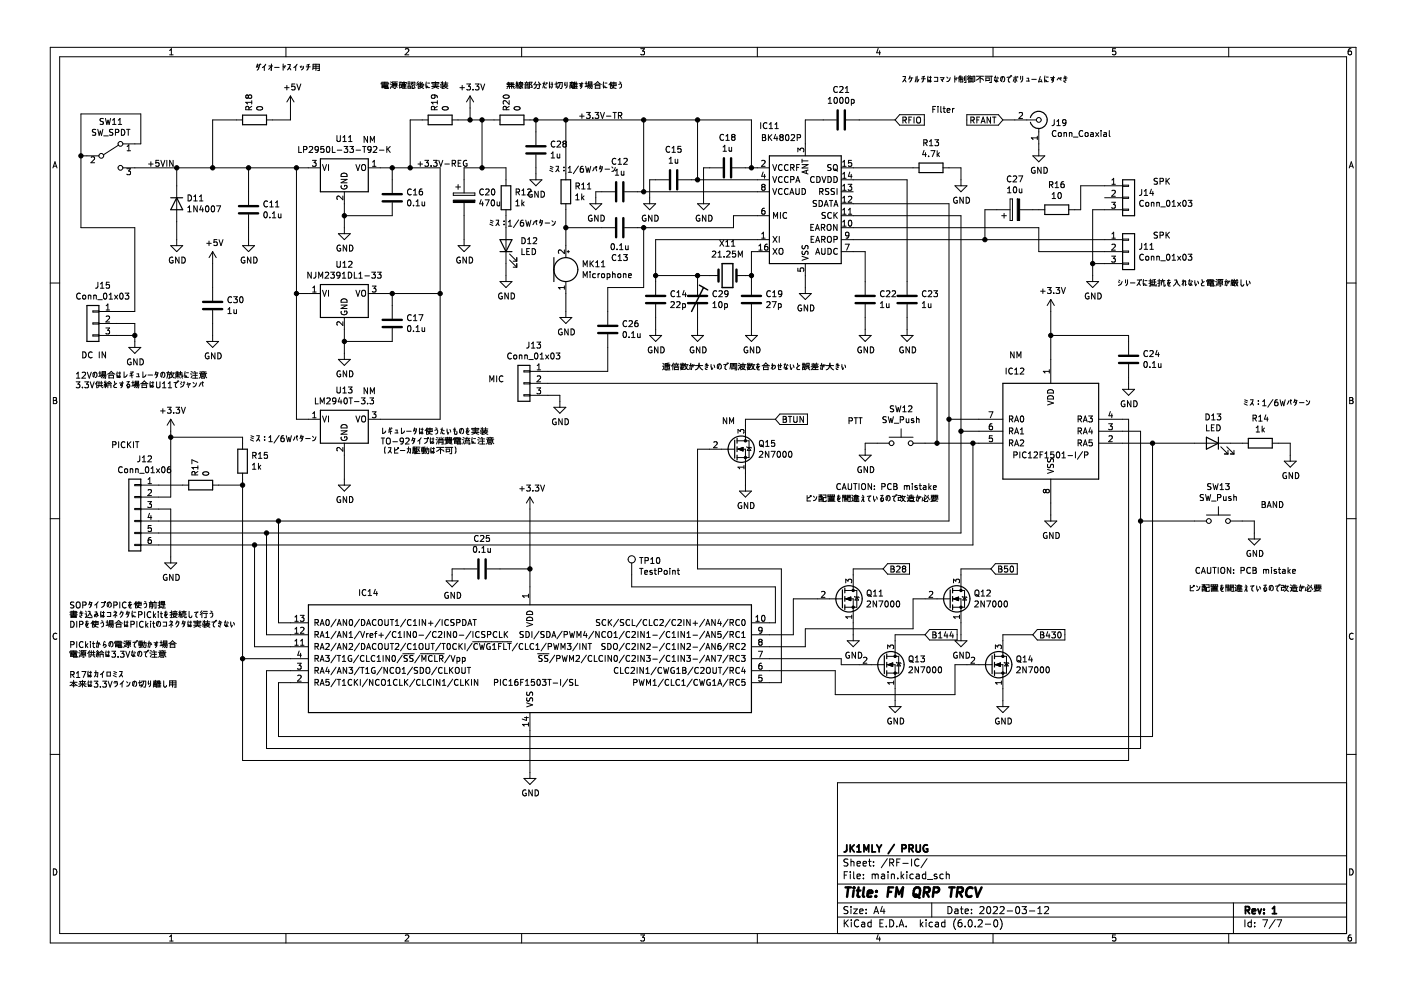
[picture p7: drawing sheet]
<svg xmlns="http://www.w3.org/2000/svg" width="297mm" height="210mm" viewBox="0 0 297 210" stroke-linecap="round" stroke-linejoin="round" font-family="sans-serif">
<path d="M.7 0h296.4v209.9h-296.4z" fill-rule="evenodd" fill="#fff" stroke="#fff" stroke-width=".21"/>
<g fill="none" stroke="#000" stroke-width=".21">
<path d="M10.7 10h276.8v189.9h-276.8zM12.7 12h272.8v185.9h-272.8zM36 11.6h.7M36 10.7l.3-.4v1.3M54.5 14l.3 .4M54.6 13.6l-.2 .7M54.6 13.8h.4l-.2 .7-.3 .4M55 13.6l.1 .1M55.2 13.6l.1 .1M56 14v1M56 14l-.4 .3M56.3 13.6l-.3 .4"/>
<path d="M57 14h.8M57.5 14l-.6 .7M57.6 13.6v1.3l-.2-.1M58.2 14.3h1M60 13.6v1.3M60 14.1l.4 .3M60.3 14l.1 .1M60.3 18.6h1M60.5 13.9l.1 .1M60.6 10v2M60.8 18.1v1M61 13.7h.5l-.1 .6-.5 .5"/>
<path d="M61.4 14.3l.3 .5M62.5 17.8h-.6l-.1 .6 .6-.1 .1 .7-.2 .1-.5-.1M62.7 14v1M62.7 14l-.4 .3M62.9 17.8l.5 1.3 .4-1.3M63 13.6l-.3 .4M63.7 14l.1 .3M64 14v.3M64.3 14a.65 .65 0 0 1-.4 .8M64.9 14.2h.9M65.4 13.7a1.19 1.19 0 0 1-.4 1.2M65.6 13.6l-.6 .2"/>
<path d="M66.3 14.8l.1-1.2h1.3v1.4h-.4M66.4 14h1.3M66.4 14.5h1.3M67 13.6v1.4M80.8 17.9v-.3h1.5v.3M80.9 18h.5M80.9 17.4h1.3M81 18.3h1.2M81 18.6h1.2v-.4h-1.2v.4M81 17.8h.4M81.5 17.4v.6M81.6 18.2v.6h.7l.1-.2"/>
<path d="M81.7 17.8h.5M81.7 18h.5M82.7 17.8l.3 .1M82.8 17.4l.3 .1M83 18.2l-.2 .6M83.4 17.7h.7v.5h-.7zM83.4 17.9h.7M83.5 18.3l-.1 .3M83.8 18.2v.6h-.3M83.8 17.4l-.1 .3M84 18.3l.2 .2M84.3 17.4h-1.1l-.1 1.2"/>
<path d="M84.6 17.4h.6M84.8 18h.3v.6h-.3M84.8 17.8v.9M84.9 17.4l-.3 .8M85.2 17.7v-.2h.9v.2M85.4 18.7h.7M85.4 18.2h.7M85.4 18.4h.7M85.4 17.8v1M85.5 17.7l-.3 .3M85.7 17.3l-.3 .6h.7M85.8 17.8v.9"/>
<path d="M85.8 17.6l-.1 .4M85.9 10.4l.5-.1 .3 .4-.8 .9h.8M86.4 17.6h.6M86.5 17.8h.4M86.5 18.3h.5v.4h-.5zM86.5 18h.4M86.5 17.4h.4M87.2 17.4h.8v.6h-.3M87.2 17.6l.5 .2M87.2 18.3l-.1 .4M87.4 18.3v.5M87.4 18.1l.2 .1"/>
<path d="M87.5 17.5l-.3 .5M87.8 18.6v.2h-.4M87.8 18.3l.2 .3M88.7 17.8v1M88.7 17.3l-.3 .4M88.7 17.7l-.4 .4M88.8 18h1M89 18.2l.8 .6M89.1 18.2h.6l-.3 .3-.7 .3M89.2 17.4l-.2 .2 .2 .2M89.3 18l-.4 .4M89.6 17.7l.3 .3"/>
<path d="M89.6 17.5l-.6 .5M90.4 17.4v1.2l.1-.4M90.7 18.3v.3h.4M90.7 17.6h.4M91.5 18.3h1.6M91.6 17.7v-.2h1.4v.2M91.7 17.8h1.2M91.8 18h1.1M92.3 17.3v.2M92.3 17.7l-.1 .8-.6 .3M92.3 18.3l.7 .5M93.4 18.2h1.6"/>
<path d="M93.5 17.4l.1 .2M93.7 17.8l-.3 .1M93.8 17.3v.7M93.9 18.4v.3M94 17.6h1M94.1 18h.8M94.2 18v.3l-.8 .2M94.2 18.2l.3 .4 .5 .2M94.2 18.7l-.5 .1M94.5 17.3v.7M94.8 18.3l-.4 .2M97.5 18.6h1"/>
<path d="M98 18.1v1M99 17.8h.7l-.4 .5 .4 .1v.6l-.2 .1-.5-.1M100.3 19v.1M100.8 17.8h.8l-.5 .5 .4 .1v.6l-.2 .1-.5-.1M101.9 17.8l.4 1.3 .5-1.3M107.5 18.3h1.6M107.5 17.9h1.6M107.7 18.6l-.2 .2M107.8 17.5v.8M107.8 17.6h1.1M107.8 17.4l-.3 .3M108 18.5v.3"/>
<path d="M108.1 17.6v.7M108.4 17.6v.7M108.4 18.5l.1 .3M108.7 17.6v.7M108.8 18.5l.3 .3M109.4 18.1h.5M109.4 17.6l.3 .3M109.5 18.3l-.1 .3M109.6 17.3l-.1 .4M109.7 18v.8M109.7 17.9l-.3 .1M109.8 17.9l.1 .3"/>
<path d="M109.8 17.5l-.1 .4M109.8 18.3l.1 .2M110 18.3h.3l-.3 .4M110.1 17.7h.7M110.4 17.3l-.1 .2M110.4 18v.8h-.2M110.4 18.1l.5 .6M110.6 10v2M110.8 18.2l-.2 .1M110.8 18h-.7v-.5h.7l.1 .5M111.2 18h.9M111.3 17.6h.8"/>
<path d="M111.3 18.8v-.6h.7v.6M111.3 18.6h.7M111.4 17.7l.1 .2M111.6 17.3v.3M112 17.6l-.2 .3M112.5 18.5h.3l-.1-.4-.2-.2 .3-.5h-.5v1.4M113.3 18h1.1l-.1 .8M113.6 17.4l-.4 .6M113.8 18l-.2 .5-.4 .3M113.9 18.8h.3M114.2 17.4l.5 .6M115.1 17.7h.4"/>
<path d="M115.4 18.3l.1 .3h.4M115.4 17.4l-.3 1.2M115.5 18h.3M115.8 17.6l.1 .1M115.9 17.5l.2 .2M116.5 17.4v1.2l.2-.3M116.8 17.9h.4M117 17.4l.1 .9-.2 .4M117.9 18.5h.3M117.9 17.4v1.1M118.3 17.5h.9l-.1 1.2M118.3 18.2v.3"/>
<path d="M118.4 17.7l-.8 .2M118.7 17.5a1.45 1.45 0 0 1-.5 1.3M118.8 18.8h.3M119.8 17.4v.8l.1-.2M120.2 17.4v.8l-.3 .5M120.8 18.8v-.6h.8v.6h-.2M120.8 17.5h.8M120.9 17.6v.4h.6M121.1 17.7l.2 .1M121.2 18l-.1 .5M121.3 17.3l-.1 .2M121.3 17.6l-.3 .3"/>
<path d="M121.4 18.3v.3h-.4M121.6 17.6v.4M121.8 18.3h.6M121.8 17.4v1.4M121.8 18h.6M121.8 17.7h.6M121.8 18.7h.6M121.9 17.4l-.3 .5M122.2 17.6v1.1M122.2 17.4l-.1 .3M122.8 17.7h.8M123.3 18l-.2-.1-.1 .3h.3"/>
<path d="M123.4 17.4v.9l-.3 .5M124 17.7h.5M124.3 17.3v1M124.5 18h1.1M124.5 18.2l-.5 .2M124.7 18.2h.9l-.1 .6h-.2M124.8 17.4h.7v.5h-.7zM124.8 17.6h.7M124.9 18l-.4 .4M125 18.2l-.4 .5M125.3 18.2l-.4 .6M125.9 17.9l.8-.6 .8 .6"/>
<path d="M126.2 18.8v-.6h1v.6M126.2 18.7h1M126.3 17.9h.8M128 17.4v1.2l.1-.4M128.3 18.3v.3h.4M128.3 17.6h.4M129.4 17.6v1.2M129.5 17.4l-.4 .6M129.6 17.6h1.1M129.7 17.8h.9v.4h-.9zM129.7 18.3l.9 .5M130.1 17.4v.8l-.2 .4-.3 .2"/>
<path d="M131.2 17.9l.4-.2 .2 .2-.1 .7-.3 .1M131.4 17.4l.3 .1M135.8 10.3h.8l-.4 .5 .4 .1v.6l-.2 .1-.6-.1M160.6 10v2M177.5 18.5a.56 .56 0 0 0-.8 .5 .56 .56 0 0 0 .8 .5M178 18.5l.5-.2 .3 .4-.8 .9h.8M179.2 19.6h.8M179.2 18.7l.4-.4v1.3M186.2 10.3l-.3 .9h.8M186.5 10.8v.8M191.4 16.2h.6l-.2 .6-.4 .6M191.8 16.9l.3 .5"/>
<path d="M192.9 16.5h.6M192.9 16.1l-.2 .7M193.2 16.5v.5l-.3 .4M194.2 16.3l-.2 1.1M194.5 16.2v1.2l.3-.6M195.4 16.7h.8M195.8 16.3a1.19 1.19 0 0 1-.3 1.1M196 16.2l-.5 .1M196.8 16.2v1.2v-.5M197 16.4h.5M197.3 16.2v1.2l-.3-.1v-.2l.2-.1 .3 .2M198.1 16.4h.7v.8h-.7"/>
<path d="M199.4 16.5h.7l-.3 .5M199.5 16.8l.4 .5M200.7 16.3l.3 .3M201.5 16.5a.84 .84 0 0 1-.8 .8M202.4 16.1v1.3M202.4 16.6l.4 .3M202.7 16.5l.1 .1M202.9 16.5l.1 .1M203.2 16.6h1M203.3 17.4v-.5h.8v.5h-.2M203.3 16.3h.8M203.5 16.1l-.2 .4"/>
<path d="M203.7 16v1.5M204.5 16.2v.9M204.8 16v1.5h-.3M205.4 16l-.3 .3M205.4 16.5v1M205.5 16.3l-.4 .5M205.6 16.6h.6M205.6 16.3h.6M205.6 16.8v.6M205.7 16l-.1 .5M205.9 16.9h.3M205.9 16.2v1.2"/>
<path d="M206.2 17.3l-.7 .1M206.5 17.2h.2v-1h-.4v1.3M207 16.2h1.5M207.8 16.3v1.2M207.9 16.3l-.9 .7M207.9 16.6l.5 .2 .1 .2M208.8 16.2h1.6M209 17.1h.7v-.6h-.7v.7M210.2 16.2v1.3h-.4M210.5 10v2M210.8 16.4h.4M211.1 16.1l-.3 1"/>
<path d="M211.4 16.6v.7h-.3v-.2l.2-.1 .3 .3M211.5 16.3l.2 .3M212.6 16.3l-.3 .9-.1-.1 .1-.8h.5a.67 .67 0 0 1-.2 1.1M214.2 16.3a.61 .61 0 0 0-.4 .6 .61 .61 0 0 0 .3 .5M214.2 16l.1 .2M214.3 16.3l-.8 .1M214.4 16l.1 .2M214.9 16.5h.7M215 16.8l-.2 .4M215.2 16.2v1.2h-.1M215.4 16.8l.2 .4M215.5 16.3l.2 .1"/>
<path d="M215.7 16.2l.2 .1M216.4 16.2v.6M216.8 16.2v.7l-.3 .5M217.6 17.2h.7M217.7 16.6h.4v.6M218.8 16.8h.9M220.6 16.2l-.4 1.2 .6-.2M220.7 16.8l.2 .6M221.5 16.1v1.3l.2-.5M221.8 16.3h.5M221.8 17l.1 .3h.4M222.7 16.5h.9"/>
<path d="M223.3 16.8l-.2-.2-.1 .3h.3M223.3 16.2v.8l-.3 .5M224.1 16.9l.3-.4 .6 .5M224.7 16.5l.2 .1M224.9 16.4l.1 .2M225.6 17.1v.1l.3 .2M225.8 16.1l.2 .9h-.2M226.1 16.3l-.5 .1M226.2 16.5l-.7 .2M236.5 10.3h-.6l-.1 .6h.7v.6l-.2 .1-.5-.1M260.5 10v2M286.4 10.3l-.3 .1-.2 .2-.1 .8 .3 .2 .4-.1-.1-.6-.3-.1-.3 .3"/>
<path d="M11.2 35.6l.5-1.3 .4 1.3M11.3 35.2h.7M17.2 33h3.8M19.3 33.4l.5-.2 .3 .4-.8 .9h.8M20.3 27.5h-.7v.4l.6 .2 .1 .4-.2 .2-.5-.1M20.7 27.4l.3 1.3 .3-.9 .2 .9 .3-1.3M21.9 25.2h-.6v.4l.5 .2 .1 .3-.2 .3-.5-.1M22 28.8h1M22.4 25.1l.3 1.3 .2-.9 .2 .9 .3-1.3M23.9 26.4h.7M23.9 25.5l.3-.4v1.3M23.9 27.5h-.6v.4l.5 .2 .1 .4-.2 .2-.5-.1"/>
<path d="M24.5 28.1l.6-.1v-.5l-.6-.1v1.3M25.1 26.4h.7M25.1 25.5l.3-.4v1.3M25.2 30.8l-3.2 2M25.7 27.4a.64 .64 0 0 1 .8 .7 .64 .64 0 0 1-.8 .6zM26 35.6h41.9M26 30.5h3.9v-6.3h-12.7v24.1h11.4v17.7h-7.6M26.8 27.4h.8M26.9 35.8h.8l-.4 .5 .3 .1v.5l-.2 .1-.5-.1M27 32h.7M27 31.1l.3-.4v1.3M27.2 27.4v1.3"/>
<path d="M31.5 34.8h1M32 34.3v1M33.7 34h-.6l-.1 .6 .6-.1 .1 .6-.2 .2-.5-.2M34.1 34l.4 1.3 .4-1.3M35.4 34v1.3M36.7 34v1.3l-.7-1.3v1.3M37.5 35.6v16.5M51.4 25.4h-6.3v10.2M52.6 20.4l.3-.3h.2l.3 .3-.1 .3-.2 .2-.3-.1-.2-.2M52.6 20.4l-.2-.3-.3 .3 .1 .3 .1 .2 .3-.3M52.6 20.4v.2M52.7 35.6v7.9"/>
<path d="M52.8 23.3l-.1-.6-.5-.1-.1 .7h1.3M53.4 21.7h-1.3l.4 .4M53.4 22.5l-.6 .5M53.4 21.3v.8M54.5 22.7a.61 .61 0 0 1 .7-.2 .61 .61 0 0 1 .4 .6 .75 .75 0 0 1-1.2-.2zM61.6 20.4v5h-5.1M61.6 20.4l-.8 1.2M61.6 20.4l.7 1.2M62.9 35.6v53.3h5M63.3 31.1v1.2h.6M64.4 31.7h.6v-.5l-.6-.1v1.2M65.6 31.2l.5-.1 .2 .3-.8 .9h.8"/>
<path d="M66.2 34h.8l-.4 .5 .4 .1v.5l-.2 .2-.6-.2M67.5 31.6l-.2 .2h-.4l-.1-.6 .5-.1 .2 .2-.1 .7-.1 .3h-.4M68.4 34.9l.4 1.3 .4-1.3M68.7 31.1h-.6l-.1 .6 .6-.1 .1 .6-.2 .1-.5-.1M69.3 31.2l.2-.1a.68 .68 0 0 1 .4 .6 .68 .68 0 0 1-.4 .6l-.3-.5zM69.7 34.9v1.3M70.5 31.1v1.2h.6M71.4 28.7v1.1l.3 .2h.2l.3-.2v-1.1M71.5 31.8h1M72.3 38h1.3l-1.3 .8h1.3M72.4 39.4a.58 .58 0 0 0 .6 .7 .58 .58 0 0 0 .5-.8h-.5v.2M72.5 36.8a.66 .66 0 0 1 .7-.1 .66 .66 0 0 1 .4 .7h-1.3z"/>
<path d="M72.7 29.1l.4-.4v1.3M72.7 30h.7M72.9 31.1h.8l-.4 .4 .4 .2v.5l-.2 .1-.6-.1M73.9 30h.7M73.9 29.1l.4-.4v1.3M74.2 31.1h.7l-.4 .4 .4 .2v.5l-.2 .1-.5-.1M75.5 34.9l.4 1.3 .4-1.3M75.5 31.8h1M76.7 35.1l.3-.2a.43 .43 0 0 1 .5 .4v.4a.42 .42 0 0 1-.4 .5 .42 .42 0 0 1-.4-.5zM76.9 31.1h.7M77.2 31.1v1.2M77.9 28.9v1.3l-.7-1.3v1.3"/>
<path d="M78.1 35.6h15.2v53.3h-15.2M78.5 30.2v-1.3l.4 .9 .5-.9v1.3M78.7 31.6l-.3 .2h-.3l-.1-.6 .4-.1 .3 .2-.1 .7-.2 .3h-.3M79 35.3h.7M79 34.4l.4-.4v1.3M79.2 31.2l.5-.1 .2 .3-.8 .9h.8M80.4 31.8h1M82 31.1v1.2M82.2 31.6l.5 .7M82.7 31.1l-.7 .7M83.2 35.6v5.3M88.6 34.8h1"/>
<path d="M89.1 34.3v1M90.1 34h.8l-.5 .5 .4 .1v.5l-.2 .2-.5-.2M90.8 25.4h-3.8v10.2M91.4 35.1v.2M91.9 34h.8l-.5 .5 .4 .1v.5l-.2 .2-.5-.2M92 20.1l.2 .3v.3l-.6 .1-.1-.4 .2-.3 .7 .1 .3 .2v.3M92.1 23.3v-.6l-.5-.1-.1 .7h1.2M92.7 21.7h-1.2l.3 .4M92.7 22.5l-.6 .5M92.7 21.3v.8M93 34l.5 1.3 .4-1.3M93.9 22.7a.61 .61 0 0 1 .7-.2 .61 .61 0 0 1 .4 .6 .75 .75 0 0 1-1.2-.2z"/>
<path d="M94.3 34.8h1M95.9 25.4h10.1M95.9 34.7l.6-.1v-.5l-.6-.1v1.3M96.2 34.7l.4 .6M96.6 39.6h1M97.1 39.1v1.1M97.1 34.6h.5M97.7 34h-.6v1.3h.6M99 34.1a.58 .58 0 0 0-.8 .5 .58 .58 0 0 0 .8 .5v-.4h-.2M99.7 20.4l-.8 1.2M99.7 20.4v5M99.7 20.4l.7 1.2"/>
<path d="M102.2 25.4v10.2M106.8 20.2a.61 .61 0 0 1 .7-.1 .61 .61 0 0 1 .4 .6 .75 .75 0 0 1-1.2-.3zM107.3 39.4v-3.8h-8.9v5.3M107.3 23.3v-.6l-.5-.1-.1 .7h1.3M108 21.3v.8l-1-.8-.3 .3 .1 .5M108 22.5l-.7 .5M109.1 22.7a.61 .61 0 0 1 .7-.2 .61 .61 0 0 1 .4 .6 .75 .75 0 0 1-1.2-.2zM111.1 25.4h48.2v10.2M112.4 38.1h2.5l-1.3 1.3zM113.6 25.4v5.4M113.6 32.8v5.3M116.5 36.1l.7 .3"/>
<path d="M116.7 35.3l.6 .2M116.7 35.7l.4 .2M116.9 33.5h.7M116.9 32.6l.3-.4v1.3M117.7 30a.56 .56 0 0 0-.8 .5 .56 .56 0 0 0 .8 .6M117.9 35.3h.5l-.2 .6-.4 .5M118.1 30l.5-.1 .3 .4-.8 .9h.8M118.1 32.6l.1 .8h.5M118.2 35.9l.3 .5M118.7 32.6v.9M119.6 36.1v.1M119.6 35.4v.2"/>
<path d="M119.6 30.5l-.3-.3 .3-.3h.2l.3 .3-.3 .3M119.6 30.5l-.3 .2 .1 .4 .2 .1h.2l.3-.3-.1-.3-.2-.1M119.6 30.5h.2M120 25.4v12.7M120.5 35.6l.3-.3v1.2M120.5 36.5h.7M122.1 39.5l.6-.1 .1-.5-.7-.1v1.3M122.4 39.5l.5 .6M122.6 35.2l-1 1.6M122.9 24.6h1M123.3 39.2l.4-.4v1.3M123.4 24.1v1"/>
<path d="M123.6 35.3h-.3l-.2 .3-.1 .7 .3 .2 .4-.1-.1-.6-.3-.1-.3 .3M124.2 35.3l.3 1.2 .2-.9 .2 .9 .3-1.2M124.3 23.8h.8l-.4 .5 .4 .1v.6l-.2 .1-.6-.1M124.5 39.2l.4-.4v1.3M125.7 25v.1M126 35.5l-.3 .7M126.2 23.8h.7l-.4 .5 .4 .1v.6l-.2 .1-.5-.1M126.3 35.5l.2 .7M126.3 35.4h.2zM127.2 35.6l.3 .4M127.3 35.4h.4l-.2 .7-.3 .4M127.3 35.1l-.2 .8"/>
<path d="M127.3 23.8l.4 1.3 .4-1.3M128.3 35.9h.9M128.6 24.6h.9M129.7 35.4l.3 .2M130 23.8h.7M130.3 23.8v1.3M130.4 35.5a.84 .84 0 0 1-.7 .8M130.5 36.2l.3-.3v1.2M130.5 37.1h.7M130.6 33.7a.56 .56 0 0 0-.8 .5 .56 .56 0 0 0 .8 .5M131.1 33.9l.3-.3v1.2M131.1 34.8h.7"/>
<path d="M131.1 24.5l.6-.1 .1-.4-.7-.2v1.3M131.4 24.5l.4 .6M131.7 36.3l.1 .8 .5-.1M132.3 33.7l.5-.1 .2 .3-.8 .9h.8M132.3 36.3v.8M136.5 25.4v15.3M141.8 38.1h-4.1v5.1M141.9 33.7l.3-.4v1.3M141.9 34.6h.7M142 31.1a.56 .56 0 0 0-.8 .6 .56 .56 0 0 0 .8 .5M142.5 32.3h.7M142.5 31.4l.3-.4v1.3"/>
<path d="M143.2 33.8v.7h.5M143.7 33.8v.8M143.8 38.1h19.3M144.4 31h-.6l-.1 .6h.6l.1 .6-.2 .1-.5-.1M147.9 25.4v12.7M153.2 35.6h-4v7.6M153.3 31.2l.4-.4v1.3M153.3 32.1h.7M153.4 28.6a.56 .56 0 0 0-.8 .5 .56 .56 0 0 0 .8 .5M153.9 28.9l.4-.4v1.3M153.9 29.8h.7M154.6 31.2v.8l.5-.1"/>
<path d="M155.1 31.2v.9M155.3 35.6h7.8M155.4 29h.2M155.4 29l-.3-.2 .3-.3h.2l.2 .2-.2 .3M155.4 29l-.3 .3 .1 .3 .2 .2h.2l.2-.3v-.3l-.2-.2M161.3 26v1.3M161.5 34.1l.5-.1 .2 .4-.8 .9h.8M161.6 28.5h.5l.2 .3-.2 .3 .2 .2 .1 .3-.3 .2h-.5zM161.6 29.1h.5M161.7 39.6l-.2 .3v.2l.2 .2h.3l.2-.2v-.4l-.2-.1M161.7 39.6l-.2-.2 .2-.3h.3l.2 .2-.2 .3M161.7 39.6h.3"/>
<path d="M161.8 36.5l-.3 .9h.8M162.1 37v.8M162.6 26.1a.56 .56 0 0 0-.8 .5 .56 .56 0 0 0 .8 .6M162.9 28.5v1.3M163.1 27.3h.7M163.1 26.4l.4-.4v1.3M163.1 29.1l.5 .7M163.6 28.5l-.7 .8M163.8 34.9l.5 1.3 .4-1.3M163.8 37.4l.5 1.3 .4-1.3M163.8 40l.5 1.2 .4-1.2M164.3 27.3h.7"/>
<path d="M164.3 26.4l.4-.4v1.3M164.4 28.5l-.3 .9h.8M164.7 29v.8M165.6 29.1l-.3-.3 .3-.3 .3 .1 .2 .2-.3 .3M165.6 29.1l-.3 .2v.3l.3 .2 .3-.1 .2-.1-.1-.4-.2-.1M165.6 29.1h.2M165.8 37.5a.56 .56 0 0 0-.8 .6 .56 .56 0 0 0 .8 .5M165.8 35a.56 .56 0 0 0-.8 .5 .56 .56 0 0 0 .8 .5M166.7 28.7l.1-.2a.68 .68 0 0 1 .5 .7 .68 .68 0 0 1-.5 .6l-.3-.5zM167.1 35a.56 .56 0 0 0-.8 .5 .56 .56 0 0 0 .8 .5M167.1 37.5a.56 .56 0 0 0-.8 .6 .56 .56 0 0 0 .8 .5M167.6 35.6l.6-.1 .1-.5-.7-.1v1.3"/>
<path d="M167.6 38.1l.6-.1 .1-.5-.7-.1v1.3M167.8 28.7l.4-.2 .3 .4-.8 .9h.8M167.9 35.6l.5 .6M168.7 40v1l.3 .2h.2l.3-.2v-1M168.7 38.7l.5-1.3 .4 1.3M168.8 38.3h.7M168.9 35.5h.4M169 29.2l.6-.1 .1-.4-.7-.2v1.3M169.2 32.2v-.8l.4 .4 .2-.3h.5l.1 .2-.1 .5M169.5 34.9h-.6v1.3M170 34.9h1.3l-1.3 .7h1.3M170 33.7v.8"/>
<path d="M170 34.1h1.3M170.1 40a.64 .64 0 0 1 .7 .6 .64 .64 0 0 1-.7 .6zM171 36.2v.6M171.3 36l-1.3 .5 1.3 .4M172.6 37.5a.56 .56 0 0 0-.8 .6 .56 .56 0 0 0 .8 .5M173.2 37.4a.64 .64 0 0 1 .7 .7 .64 .64 0 0 1-.7 .6zM174.3 37.4l.4 1.3 .4-1.3M175.5 37.4a.64 .64 0 0 1 .8 .7 .64 .64 0 0 1-.8 .6zM175.6 21.9h.7M175.6 21l.4-.4v1.3M176.2 34.9l-.7 .1v.4l.6 .2 .1 .3-.2 .3-.5-.1M176.8 37.4a.64 .64 0 0 1 .7 .7 .64 .64 0 0 1-.7 .6z"/>
<path d="M176.9 34.9h.1a.43 .43 0 0 1 .5 .4v.4a.42 .42 0 0 1-.4 .5 .42 .42 0 0 1-.4-.5zM176.9 35.9l.7 .4M177 20.7l.1-.1a.68 .68 0 0 1 .5 .7 .68 .68 0 0 1-.5 .6 .84 .84 0 0 1-.1-1.2zM177.3 25.4h-6.6v7.6M177.5 40v1.2M178.1 20.8l.2-.2a.68 .68 0 0 1 .5 .7 .68 .68 0 0 1-.5 .6l-.3-.5zM178.4 35.6h16.5M178.4 38.1h13.9v24.4M178.7 35.3h.7M178.7 34.4l.3-.4v1.3M178.7 36.9l.3-.4v1.3M178.7 39.4l.3-.3v1.2"/>
<path d="M178.7 37.8h.7M179.4 20.8l.1-.2a.68 .68 0 0 1 .5 .7 .68 .68 0 0 1-.5 .6l-.3-.5zM179.4 25.4h10.4M179.8 39.1h.8l-.4 .5 .3 .1v.5l-.1 .1-.6-.1M180.2 36.5l-.3 .9h.8M180.5 37v.8M180.5 21.1v1.2M180.5 21.1h.4l.2 .2-.1 .6h-.5M180.5 34h-.6v.6l.6-.1v.6l-.1 .2-.5-.2M190.7 24.3h5.3v2.2h-5.3l-.9-1.1zM191.4 25.5l.6-.1 .1-.5-.7-.1v1.3M191.7 25.5l.5 .6"/>
<path d="M192.7 25.4h.4M193.3 24.8h-.6v1.3M193.8 24.8v1.3M194.4 25l.2-.2a.43 .43 0 0 1 .6 .4v.5a.42 .42 0 0 1-.4 .4 .42 .42 0 0 1-.5-.4zM195.9 30.3l.6-.1v-.4l-.6-.2v1.3M195.9 31.9l-.3 .9h.8M196.2 30.3l.4 .6M196.2 32.4v.8M196.9 33.1v.1M197.1 30.9h.7M197.1 30l.3-.4v1.3M197.4 31.9h.8l-.5 1.3"/>
<path d="M197.8 23.2h.4M198.2 29.6h.8l-.4 .5 .3 .1v.6l-.1 .1-.6-.1M198.4 22.6h-.6v1.2M198.7 31.9v1.3M198.8 32.7l.4 .5M198.9 22.6v.1M198.9 23v.8M199.2 32.4l-.5 .4M199.5 22.6v1.1l.2 .1M199.9 35.6h3.8v3.8M200 23h.4M200.1 22.6v1.1l.3 .1"/>
<path d="M200.8 23.4l.6-.1-.1-.2-.3-.1-.2 .2 .1 .6h.4M201.9 23v.8M202.3 23l-.4 .2M202.5 39.4h2.5l-1.3 1.3zM205 24.3h6.7l.9 1.1-.9 1.1h-6.7zM205.8 25.5l.6-.1 .1-.5-.7-.1v1.3M206.1 25.5l.5 .6M207.1 25.4h.4M207.7 24.8h-.6v1.3M208 26.1l.4-1.3 .5 1.3M208.1 25.7h.6M210 24.8v1.3l-.7-1.3v1.3"/>
<path d="M210.4 24.8h.8M210.8 24.8v1.3M212.6 25.4h7.1M213.6 40l.4-.4v1.3M214.4 37.4a.56 .56 0 0 0-.8 .5 .56 .56 0 0 0 .8 .5M214.8 37.4l.5-.1 .3 .4-.8 .9h.8M215 39.7l.1-.1a.68 .68 0 0 1 .5 .6 .68 .68 0 0 1-.5 .7l-.3-.5zM216 37.3h.8l-.5 1.3M216.1 24l.5-.2 .2 .4-.8 .9h.8M219 33h2.5l-1.3 1.3zM219.4 35.5a.58 .58 0 0 0-.7 .6 .58 .58 0 0 0 .8 .5v-.4h-.3M219.9 28.9v.7"/>
<path d="M219.9 29.2h-1.2l.3 .4M220.2 27.2v5.8M220.7 35.5v1.2l-.7-1.2v1.2M221.3 35.5a.64 .64 0 0 1 .8 .6 .64 .64 0 0 1-.8 .6zM222.5 39.2l.6-.1 .1-.5-.7-.1v1.3M222.8 39.2l.4 .6M223.5 25.4v1.1l-.5 .1M223.7 39.8h.7M223.7 38.9l.4-.4v1.3M223.9 27.8a.56 .56 0 0 0-.8 .5 .56 .56 0 0 0 .8 .5M224.1 26.6h.7M224.1 25.7l.3-.3v1.2"/>
<path d="M224.4 28.2l.2-.1 .4 .1-.1 .7-.5-.1zM225.5 38.5l-.3 .1-.2 .2-.1 .7 .3 .3 .4-.1-.1-.6-.3-.1-.3 .2M225.6 28.2h.5v.7M225.6 28.1v.8M226 25.9l-.2 .3-.4-.1-.1-.6 .5-.1 .2 .2-.1 .7-.1 .3h-.4M226.7 28.2h.5l.1 .7M226.7 28.1v.8M227.6 29.1h.9M229.6 27.8a.56 .56 0 0 0-.8 .5 .56 .56 0 0 0 .8 .5M230.1 28.2l.2-.1 .4 .1-.1 .7-.5-.1zM231.3 28.2h.4l.1 .7M231.8 28.4l-.6 .2 .2 .3h.4"/>
<path d="M232.3 28.1l.7 .8M233 28.1l-.7 .8M233.4 27.7v.1M233.4 28.1v.8M234 28.2h.5l.1 .7M234.6 28.4l-.6 .2 .2 .3h.4M235.2 27.7v1.1l.2 .1M235.7 38.2l.4-.4v1.3M235.7 39.1h.8M238 39.3h1.3v.2h-1.3zM238 39.4h-8.9v5.1h-2.5M245.4 37.9h-.7v.4l.6 .2 .1 .3-.2 .3-.5-.1"/>
<path d="M246 38.5l.6-.1v-.5l-.6-.1v1.3M247.2 37.8v1.3M247.4 38.3l.5 .8M247.9 37.8l-.7 .7M286.1 35.6l.4-1.3 .4 1.3M286.2 35.2h.6M20.8 59.8l-.1 1.1-.4 .2M23.2 59.8h-.6l-.1 .6h.6l.1 .6-.2 .1-.5-.1M36.2 52.1h2.5l-1.2 1.3zM36.6 54.6a.58 .58 0 0 0-.7 .6 .58 .58 0 0 0 .8 .5v-.5h-.3M38 54.5v1.3l-.8-1.3v1.3M38.6 54.5a.64 .64 0 0 1 .7 .6 .64 .64 0 0 1-.7 .7z"/>
<path d="M39.8 44.9h.7M39.8 44l.4-.4v1.3M39.9 41.3a.64 .64 0 0 1 .7 .7 .64 .64 0 0 1-.7 .6zM41.1 42.6h.7M41.1 41.7l.4-.4v1.3M41.8 43.6v1.3l-.7-1.3v1.3M42.3 42.6h.7M42.3 41.7l.4-.4v1.3M42.7 43.6l-.3 .9h.7M43 44.1v.8M43.7 43.8l.2-.2a.68 .68 0 0 1 .4 .7 .68 .68 0 0 1-.4 .6l-.3-.5zM43.8 51.6h1"/>
<path d="M44.3 51.1v1M44.9 43.8l.2-.2a.68 .68 0 0 1 .4 .7 .68 .68 0 0 1-.4 .6l-.3-.5zM45.1 53.4v10.4M45.1 53.4l-.8 1.2M45.1 53.4l.7 1.2M45.9 43.6h.9l-.6 1.3M46 50.8h-.6l-.1 .6 .6-.1 .1 .7-.2 .1-.5-.1M46.4 50.8l.5 1.3 .4-1.3M51.4 52.1h2.6l-1.3 1.3zM51.9 54.6a.58 .58 0 0 0-.8 .6 .58 .58 0 0 0 .8 .5v-.5h-.2M52.7 45.5v6.6M53.2 54.5v1.3l-.7-1.3v1.3"/>
<path d="M53.8 54.5a.64 .64 0 0 1 .7 .6 .64 .64 0 0 1-.7 .7zM56.1 45l.1-.1a.68 .68 0 0 1 .5 .6 .68 .68 0 0 1-.5 .7l-.3-.5zM56.7 42.7a.56 .56 0 0 0-.8 .5 .56 .56 0 0 0 .8 .6M57.2 46.1v.1M57.2 43.9h.7M57.2 43l.4-.4v1.3M57.8 45.3l.3-.4v1.3M57.8 46.2h.7M58.4 43.9h.7M58.4 43l.4-.4v1.3M59 45.3l.1 .8h.5M59.6 45.3v.9"/>
<path d="M66 57.7v1.3l-.7-1.3v1.3M67 57.7l-.1 1.1-.4 .2M67.6 59v-1.3l.4 .9 .4-.9v1.3M69 57.8l.4-.1 .3 .4-.8 .9h.8M70.1 57.7h.8l-.4 .5 .3 .1v.6l-.1 .1-.6-.1M71.4 55.4v1l.3 .3h.2l.3-.3v-1M71.7 49.5h2.6l-1.3 1.3zM72.1 58.3l-.2 .2-.4-.1-.1-.6 .5-.1 .2 .3-.1 .7-.1 .2-.4 .1M72.2 52a.58 .58 0 0 0-.8 .6 .58 .58 0 0 0 .8 .5v-.4h-.2M72.6 59h.7M72.6 58.1l.3-.4v1.3M72.7 41.6v.8l-.9-.8-.4 .2 .1 .5"/>
<path d="M72.7 56.7h.7M72.7 55.8l.4-.4v1.3M73 40.7v8.8M73.5 52v1.2l-.7-1.2v1.2M73.9 57.7a.64 .64 0 0 1 .7 .6 .64 .64 0 0 1-.7 .7zM73.9 55.5l.5-.1 .2 .4-.7 .9h.7M74.1 52a.64 .64 0 0 1 .7 .6 .64 .64 0 0 1-.7 .6zM75.1 57.7v1.3h.6M76.1 59h.7M76.1 58.1l.4-.4v1.3M77.4 58.5h.9M78.8 57.7h.8l-.4 .5 .3 .1v.6l-.1 .1-.6-.1"/>
<path d="M80 57.7h.8l-.4 .5 .3 .1v.6l-.1 .1-.6-.1M83.2 42.9v2.8h-10.2M86.5 42.5l.2-.1a.68 .68 0 0 1 .4 .6 .68 .68 0 0 1-.4 .6l-.3-.4zM87.2 40.2a.56 .56 0 0 0-.8 .5 .56 .56 0 0 0 .8 .5M87.7 41.3h.7M87.7 40.4l.3-.3v1.2M87.7 43.5v.1M88.2 43.6h.7M88.2 42.7l.4-.3v1.2M89.5 40.1h-.4l-.2 .3v.7l.2 .2 .4-.1v-.6l-.4-.1-.2 .3M89.5 42.8v.8l.5-.1M90 42.8v.8"/>
<path d="M96.1 40.9h4.6v.5h-4.6zM97.1 52.1h2.6l-1.3 1.3zM97.6 54.6a.58 .58 0 0 0-.8 .6 .58 .58 0 0 0 .8 .5v-.5h-.2M98.4 42.9v9.2M98.9 54.5v1.3l-.7-1.3v1.3M99.5 54.5a.64 .64 0 0 1 .7 .6 .64 .64 0 0 1-.7 .7zM102 42.3l-.3 .9h.8M102.3 42.8v.8M102.5 40.2a.56 .56 0 0 0-.8 .5 .56 .56 0 0 0 .8 .5M102.9 42.4h.8l-.5 1.2M103 40.2l.5-.1 .2 .3-.8 .9h.8M103.9 47.5l.6 .3"/>
<path d="M104 46.7l.6 .2M104 47.1l.5 .2M104.2 42.5l.2-.1a.68 .68 0 0 1 .5 .6 .68 .68 0 0 1-.5 .6l-.3-.4zM104.3 40.2l.2-.1a.68 .68 0 0 1 .4 .6 .68 .68 0 0 1-.4 .6l-.3-.4zM105.2 46.7h.5l-.2 .6-.4 .5M105.4 42.8l.1 .8 .4-.1M105.5 47.3l.3 .5M105.9 42.8v.8M106 59.7h2.5l-1.2 1.3zM106.9 47.5v.2M106.9 46.9v.1M107.3 44.5v15.2"/>
<path d="M107.8 48h.7M107.8 47l.3-.3v1.3M108 55.1l1.6 1.6M108 53.9l1.6 1.5M108.8 56.7h.8M108.8 55.4h.8M109.4 43.6h.7M109.4 42.7l.3-.3v1.2M109.4 40.7h.6l.1-.5-.7-.1v1.2M109.6 54.6v.8M109.6 55.9v.8M109.7 40.7l.5 .6"/>
<path d="M110 46.6l-1.1 1.7M110.6 42.4v1.2M110.6 41.3h.8M110.6 40.4l.4-.3v1.2M110.7 50.4a.64 .64 0 0 1 .7 .6 .64 .64 0 0 1-.7 .7zM110.7 52.7v1.3h.6M110.8 43.2l.3 .4M110.9 46.7h-.3l-.2 .3-.1 .7 .3 .3 .4-.2-.1-.6h-.3l-.3 .2M111.1 42.8l-.5 .5M111.5 46.7l.3 1.3 .2-1 .3 1 .3-1.3M111.7 53.3h.4M111.9 40.2l.4-.1 .3 .3-.8 .9h.8"/>
<path d="M111.9 51.7h.7M111.9 50.8l.3-.4v1.3M112.3 52.7h-.6v1.3h.6M112.8 40.6a.58 .58 0 0 0-.8 .6 .58 .58 0 0 0 .8 .5v-.4h-.2M112.8 52.7a.64 .64 0 0 1 .8 .6 .64 .64 0 0 1-.8 .7zM113.1 50.5l.5-.1 .2 .4-.8 .9h.8M113.3 46.9l-.3 .8M113.6 46.9l.2 .8M113.6 46.8l.2 .1zM114.1 40.5v1.3l-.7-1.3v1.3M114.6 47l.3 .4M114.6 46.8h.4l-.1 .7-.3 .4"/>
<path d="M114.6 46.6l-.2 .7M114.7 40.5a.64 .64 0 0 1 .8 .7 .64 .64 0 0 1-.8 .6zM115.6 47.3h.9M117 46.8l.3 .2M117.8 46.9a.84 .84 0 0 1-.8 .9M119.7 53v.8l-.9-.8-.4 .2 .1 .5M120 43.2v11.4M120 59.7v7.6M120 48.3h10.4M120.2 53.4h.5M120.5 53.1v.5M122.1 42.4h.7"/>
<path d="M122.1 41.5l.3-.4v1.3M123.3 40.1h.8M123.3 41.1v1.3M123.5 41.9l.3 .5M123.7 56.6v-1.3l.4 .9 .4-.9v1.3M123.7 58.9v-1.3l.4 .9 .4-.9v1.3M123.8 41.5l-.5 .5M124.5 40.1h.8M125 43.2h2.6l-1.3 1.3zM125.1 55.3v1.3M125.1 57.6v.1M125.1 58v.9"/>
<path d="M125.3 55.8l.5 .8M125.5 45.7a.58 .58 0 0 0-.8 .6 .58 .58 0 0 0 .8 .5v-.4h-.2M125.8 55.3l-.7 .7M126.3 58.1l-.4-.1-.3 .3 .2 .5h.5M126.3 56.6h.7M126.3 55.7l.4-.4v1.3M126.8 58v.9M126.8 45.6v1.3l-.7-1.3v1.3M127.2 58l-.4 .3M127.4 45.6a.64 .64 0 0 1 .7 .7 .64 .64 0 0 1-.7 .6zM127.5 56.6h.7M127.5 55.7l.4-.4v1.3"/>
<path d="M127.6 58.2l.2-.2 .3 .2v.6h-.5zM128.7 58.1l.4-.1 .2 .3-.1 .5h-.5M128.7 58v1.3M129.7 51.8l.2-.1a.68 .68 0 0 1 .4 .6 .68 .68 0 0 1-.4 .6l-.3-.4zM129.9 58.2l.5-.1v.8M129.9 57.6v1.3M130.4 40.7h-4.1v2.5M130.6 54.1a.56 .56 0 0 0-.8 .5 .56 .56 0 0 0 .8 .5M130.8 52.8v.1M131 58.2l.2-.2 .4 .2-.1 .6h-.5zM131.1 55.2h.7M131.1 54.3l.3-.3v1.2"/>
<path d="M131.4 52.9h.7M131.4 52l.3-.3v1.2M132.2 58.2l.5-.1v.8M132.2 58v.9M132.2 54h.8l-.4 .5 .3 .1v.5l-.1 .1-.6-.1M132.4 40.7h30.7M132.6 52.1l.1 .8 .5-.1M133.2 52.1v.8M133.3 58.5l.6-.2-.1-.2-.4-.1-.1 .2v.6h.5M136.5 48.3v12.7h-7.6v7.8M136.5 43.2h2.5l-1.3 1.3zM136.9 45.7a.58 .58 0 0 0-.7 .6 .58 .58 0 0 0 .8 .5v-.4h-.3"/>
<path d="M138.2 45.6v1.3l-.7-1.3v1.3M138.8 45.6a.64 .64 0 0 1 .8 .7 .64 .64 0 0 1-.8 .6zM139 58.4h13.3M147.9 58.4v4.3M147.9 43.2h2.5l-1.2 1.3zM148.3 45.7a.58 .58 0 0 0-.7 .6 .58 .58 0 0 0 .8 .5v-.4h-.3M149.7 45.6v1.3l-.8-1.3v1.3M150.3 45.6a.64 .64 0 0 1 .7 .7 .64 .64 0 0 1-.7 .6zM151 53.4l.5-.2 .3 .4-.8 .9h.8M152.2 54.5h.8M152.2 53.6l.4-.4v1.3M152.6 50.9l.9 1.3"/>
<path d="M153.5 50.9l-.9 1.3M153.5 54.4v.1M153.9 51.3l.3-.4v1.3M153.9 52.2h.7M154.1 53.4l.4-.2 .3 .4-.8 .9h.8M155.1 52.2h.7M155.1 51.3l.4-.4v1.3M155.9 53.2h-.6v.6h.6v.6l-.1 .1-.5-.1M156.1 58.4h3.2M156.5 54.5v-1.3l.5 .9 .4-.9v1.3M160.9 53h.7M160.9 52.1l.4-.3v1.2"/>
<path d="M161.5 50.5h.7M161.5 49.6l.4-.4v1.3M162.1 44.2h-.4l-.1 .3-.1 .7 .2 .2 .5-.1-.1-.6-.4-.1-.2 .3M162.7 51.8h-.4l-.1 .3-.1 .7 .2 .2 .5-.1-.1-.6h-.4l-.2 .2M163.1 50.8h-24.1v11.7M163.1 53.4h-3.8v9.1M163.1 45.7h-7.6v2.6h-23.1M163.9 50.1l.8 1.3M163.9 52.7l.8 1.2M164 46.3v-1.3l.4 .9 .5-.9v1.3M164.7 50.1l-.8 1.3M164.7 52.7l-.8 1.2"/>
<path d="M165.2 52.8l.3-.1a.43 .43 0 0 1 .5 .4v.4a.42 .42 0 0 1-.4 .4 .42 .42 0 0 1-.4-.4zM165.2 50.1v1.3M165.5 45v1.3M165.8 40.1a.56 .56 0 0 0-.8 .5 .56 .56 0 0 0 .8 .5M166.8 45.2a.56 .56 0 0 0-.8 .5 .56 .56 0 0 0 .8 .5M167.1 40.1a.56 .56 0 0 0-.8 .5 .56 .56 0 0 0 .8 .5M167.5 41.2l.4-1.2 .4 1.2M167.6 40.9h.6M169.2 56.9v.6h.6l-.1-.6h.6l.1 .1-.1 .5M170 54.3l1.3 .5-1.3 .4M170.1 53.3l-.1 .4 .3 .3 .3-.1 .2-.6h.4l.1 .7M170.1 52l.1 .7h.3l.3-.5 .3-.2 .2 .3v.5"/>
<path d="M170.7 55.9v6.3M171.9 48.2h.4M172 50.7h.4M172.5 47.6h-.6v1.2h.6M172.6 50.1h-.6v1.3h.6M172.9 48.8l.4-1.2 .4 1.2M172.9 51.4l.5-1.3 .4 1.3M172.9 53.9l.5-1.2 .4 1.2M173 48.5h.6M173.1 53.6h.6M173.1 51h.6M173.1 42.6h-.6v.4l.5 .2 .1 .3-.2 .3-.5-.1"/>
<path d="M173.7 42.5a.64 .64 0 0 1 .7 .6 .64 .64 0 0 1-.7 .7zM173.8 40.6h.6l.1-.5-.7-.1v1.2M174.1 40.6l.4 .6M174.1 48.2h.7v-.5l-.7-.1v1.2M174.2 52.7v1l.3 .2h.2l.2-.2v-1M174.2 50.8l.6-.1 .1-.5-.7-.1v1.3M174.5 48.2l.4 .6M174.5 50.8l.4 .6M174.8 43.8l.4-1.3 .4 1.3M174.9 43.4h.6M175 45.1l-.5-.1-.2 .3 .1 .3 .5 .2v.4l-.6 .1M175.4 47.8l.3-.2a.43 .43 0 0 1 .5 .4v.4a.42 .42 0 0 1-.4 .5 .42 .42 0 0 1-.4-.5z"/>
<path d="M175.5 50.3l.2-.2a.43 .43 0 0 1 .6 .4v.5a.42 .42 0 0 1-.5 .4 .42 .42 0 0 1-.4-.4zM175.5 52.7a.64 .64 0 0 1 .8 .6 .64 .64 0 0 1-.8 .6zM175.7 40l-.6 .1v.3l.5 .3 .1 .3-.2 .2h-.5M175.8 42.5h.8M176.2 42.5v1.3M176.3 45.2a.56 .56 0 0 0-.8 .5 .56 .56 0 0 0 .8 .5M176.8 50.8l.6-.1 .1-.5-.7-.1v1.3M176.8 45v1.3M176.8 43.8l.4-1.3 .5 1.3M176.9 40l-.6 .1v.3l.5 .3 .1 .3-.2 .2h-.5M176.9 43.4h.6M177 45.6l.5 .7"/>
<path d="M177.5 47.6v1.2l-.8-1.2v1.2M177.5 52.8a.56 .56 0 0 0-.8 .5 .56 .56 0 0 0 .8 .5M177.5 45l-.7 .8M178.4 50.8h59.6M178.4 53.4h5v9.1M178.4 48.3h41.8v5.1h17.8M178.4 43.2h22.8v67.3h-171.3M178.4 45.7h25.3v67.3h-173.8M178.4 40.7h2.5M178.7 42l.3-.4v1.3M178.7 44.5l.3-.3v1.2M178.7 47.1l.3-.4v1.3"/>
<path d="M178.7 48h.7M178.7 45.4h.7M178.7 42.9h.7M178.7 40.3h.7M179.2 51.8h.9l-.6 1.2M179.9 44.5l.3-.3v1.2M179.9 41.7l.5-.1 .2 .4-.8 .9h.8M179.9 45.4h.7M180 49.8l-.3 .2h-.3l-.1-.6 .4-.2 .3 .3-.1 .7-.2 .2-.3 .1M180 46.8l.2-.1a.68 .68 0 0 1 .4 .6 .68 .68 0 0 1-.4 .7l-.3-.5zM202.9 41.9a.58 .58 0 0 0-.7 .6 .58 .58 0 0 0 .8 .5v-.5h-.3M204.2 41.8v1.3l-.7-1.3v1.3"/>
<path d="M204.8 41.8a.64 .64 0 0 1 .8 .7 .64 .64 0 0 1-.8 .6zM212.4 45.7h1M212.9 45.2v1M213.6 40.9h.8M214.2 42.2h.5v4.6h-.5zM214.2 44.5h-5.4v6.3M216.1 40l.1 .8h.4M216.2 44.5h5.3M216.6 40v.9M223.1 41.2l.3-.4v1.3M223.1 42.1h.7M224.4 40.9l.2-.1a.68 .68 0 0 1 .4 .7 .68 .68 0 0 1-.4 .6l-.3-.5z"/>
<path d="M230.4 59.7h2.5l-1.2 1.3zM231.7 55.9h6.3M234.2 41.9h3.8M235.7 42.9h.8l-.4 .5 .3 .1v.5l-.2 .2-.5-.2M235.7 54.3h.8l-.4 .5 .3 .1v.6l-.2 .1-.5-.1M235.7 50.5h.8M235.7 49.6l.4-.4v1.3M235.7 51.9l.5-.1 .3 .3-.8 .9h.8M235.7 40.5l.5-.2 .3 .4-.8 .9h.8M237.1 59.7l.2 .2M237.2 59.4l.2 .2M237.9 59.7a.96 .96 0 0 1-.8 .8"/>
<path d="M238 41.8h1.3v.3h-1.3zM238 44.3h1.3v.3h-1.3zM238 50.7h1.3v.2h-1.3zM238 53.2h1.3v.3h-1.3zM238 55.8h1.3v.2h-1.3zM238 44.5h-6.3v15.2M238.6 59.3v.7M239.1 59.3v.7l-.4 .6M239.7 60h.9M241.1 59.4h.6l-.1 .3-.5 .8M241.8 59.3l.1 .1M242 59.3l.1 .1"/>
<path d="M242.1 40.2l-.1 1.1-.4 .1M242.1 51.6l-.1 1.1-.4 .2M242.4 54a.56 .56 0 0 0-.8 .5 .56 .56 0 0 0 .8 .5M242.4 42.6a.56 .56 0 0 0-.8 .5 .56 .56 0 0 0 .8 .5M242.4 59.3v1.2l.2-.4M242.6 52.9h.7M242.6 40.5l.4-.3v1.2M242.6 52l.4-.4v1.3M242.6 41.4h.7M242.7 59.5h.5M243 54.4l.3-.1 .3 .3v.3l-.3 .3-.4-.3zM243 43l.3-.1 .3 .2v.4l-.3 .2-.4-.2z"/>
<path d="M243.6 59.6h.5M243.8 52.9h.7M243.8 52l.4-.4v1.3M243.9 59.2v1.4h-.2M244.1 40.1l-.3 .9h.8M244.1 54.4h.5l.1 .8M244.1 42.9v.8M244.1 54.3v.9M244.1 43h.5l.1 .7M244.1 59.9l-.5 .2M244.3 59.8h.8M244.3 59.4v.9"/>
<path d="M244.4 40.6v.8M244.7 59.3l.2 1.2M245 59.3l-.6 .1M245.3 54.4h.4l.1 .8M245.3 42.9v.8M245.3 54.3v.9M245.3 43h.4l.1 .7M245.4 49.3h-.7v.4l.6 .2 .1 .4-.2 .2-.5-.1M245.5 59.6h.5M245.8 59.2v1.4h-.3M246 49.9l.6-.1v-.5l-.6-.1v1.3M246 60l-.5 .1"/>
<path d="M246.1 59.5h.9M246.1 55.3h1M246.1 43.9h1M246.5 59.2v.2M247.2 49.2v1.3M247.4 49.8l.5 .7M247.4 54l.2-.1a.68 .68 0 0 1 .5 .6 .68 .68 0 0 1-.5 .7l-.3-.5zM247.4 42.6l.2-.1a.68 .68 0 0 1 .5 .6 .68 .68 0 0 1-.5 .6l-.3-.4zM247.5 59.5h.6M247.8 59.3l-.3 .9 .3-.4 .1 .5M247.9 49.2l-.7 .7M248.2 59.9l-.6 .4 .2 .3h.3"/>
<path d="M248.5 55.2h.8M248.5 42.8l.4-.3v1.2M248.5 54.3l.4-.4v1.3M248.5 43.7h.8M249 59.4h.5l.3 .8 .4 .4M249.5 59.5l-.3 .7-.4 .4M249.7 54.3l.6 .9M249.7 42.9l.6 .8M250.3 54.3l-.6 .9M250.3 42.9l-.6 .8M250.7 59.6h.1M250.8 59.3v1.3"/>
<path d="M250.9 54l.2-.1a.68 .68 0 0 1 .4 .6 .68 .68 0 0 1-.4 .7l-.3-.5zM250.9 42.6l.2-.1a.68 .68 0 0 1 .4 .6 .68 .68 0 0 1-.4 .6l-.3-.4zM251.9 53.9h.8l-.4 .5 .3 .1v.5l-.1 .2-.6-.2M251.9 42.5h.8l-.4 .5 .3 .1v.5l-.1 .1-.6-.1M252 59.6h.4M252.2 59.3l-.2 1M252.5 59.7v.8h-.3v-.3h.2l.4 .3M252.7 59.5l.1 .2M253.3 59.5l.2 1.1 .2-.4M253.9 59.6l.2 .6M254.8 59.3l.2 .6M255.3 59.7l-.6 .5 .1 .4h.5"/>
<path d="M255.9 59.7v-.2h1.5v.2M256 59.9h.4M256 59.3h1.3M256 59.7h.4M256.6 59.3v.6M256.8 59.7h.4M256.8 59.9h.5M257.7 59.7l.3 .1M257.9 59.3l.2 .1M258.5 59.6h.7v.4h-.7zM258.5 59.8h.7M258.8 59.3v.3"/>
<path d="M259.3 59.3h-1l-.1 1.2M259.7 59.7h.4l.1 .2-.1 .7-.2-.1M260 59.3l-.3 1.2M260.3 59.5l.2 .5M260.5 59.6l.1 .2M260.6 59.6l.2 .1M261.2 59.9h.6l-.1 .7M261.2 59.3l.1 .1M261.2 59.6h.6M261.3 59.9v.6h.4M261.5 59.6v.3M261.7 59.2v.2"/>
<path d="M262 59.8h.5l-.5 .8M262 59.6l-.1 .5M262 59.9l.5 .7M262.3 59.3l-.2 .1M262.5 59.5h-1.4l-.1 1.1M263.1 59.3l.1 1.2 .3 .1 .2-.3M264.3 59.5l.1 1.1 .2-.4M264.9 59.6l.2 .6M10.7 60h2M16.2 79.3l.4-.4v1.3M17 62.3a.56 .56 0 0 0-.8 .5 .56 .56 0 0 0 .8 .5M17.4 79l.5-.1 .2 .4-.7 .9h.7"/>
<path d="M17.5 74.6a.64 .64 0 0 1 .8 .6 .64 .64 0 0 1-.8 .7zM17.6 62.6h.3l.3 .2v.4l-.3 .2-.4-.2zM18.5 78.9l.4 1.3 .5-1.3M18.7 62.7l.5-.1 .1 .8M18.7 62.6v.8M19.5 74.7a.56 .56 0 0 0-.8 .5 .56 .56 0 0 0 .8 .6M19.7 65.9h1.3v.3h-1.3zM19.7 68.5h1.3v.2h-1.3zM19.7 71h1.3v.2h-1.3zM19.9 62.7l.5-.1v.8M19.9 62.6v.8M20.1 79l-.2 .9-.2-.1 .1-.8h.6a.67 .67 0 0 1-.2 1.1"/>
<path d="M20.7 63.5h1M20.9 79.1h.5M21 71.1h7.6M21 68.6h7.6v5.1M21 74.6v1.3M21.2 78.7v1.1M21.3 61.1h.7M21.3 60.2l.4-.4v1.3M21.4 79.5h1.1M21.4 79.6l-.5 .2M21.6 79.6h.8v.6h-.2M21.7 78.8h.7v.5h-.7z"/>
<path d="M21.7 79h.7M21.8 79.5l-.5 .3M21.9 79.6l-.4 .5M22.1 62.3l.1-.1a.68 .68 0 0 1 .5 .6 .68 .68 0 0 1-.5 .6l-.3-.5zM22.2 79.6l-.4 .6M22.4 74.6v1.3l-.7-1.3v1.3M22.4 69.5h.8l-.4 .5 .4 .1v.6l-.2 .1-.6-.1M22.5 67.1l.5-.1 .2 .4-.8 .9h.8M22.5 65.7h.7M22.5 64.8l.4-.3v1.2M22.8 79.3l.8-.6 .8 .6M23.1 63.4h.8"/>
<path d="M23.1 62.5l.4-.3v1.2M23.2 79.3h.8M24.3 62.6l.7 .8M24.9 78.9v1.2v-.5M25 62.6l-.7 .8M25.1 79.1h.5M25.4 78.9v1.2l-.3-.1v-.2l.2-.1 .3 .2M25.5 62.3l.2-.1a.68 .68 0 0 1 .4 .6 .68 .68 0 0 1-.4 .6l-.3-.5zM26.3 78.9v1.1l.4-.2 .3-.3M26.5 62.2h.8l-.4 .4 .3 .2v.5l-.1 .1-.6-.1M27.3 73.7h2.6l-1.3 1.2zM27.7 76.1a.58 .58 0 0 0-.7 .6 .58 .58 0 0 0 .8 .5v-.4h-.2"/>
<path d="M27.8 78.8l.2 1.3M28 78.9l.1 .1M28.1 79.2l-.5 .1M28.2 78.8l.1 .1M28.2 79.5l-.7 .2M28.9 79.9h.7M29 79.3h.4v.6M29.1 76.1v1.3l-.8-1.3v1.3M29.7 76.1a.64 .64 0 0 1 .7 .6 .64 .64 0 0 1-.7 .7zM30.3 78.9v1.1l.4-.2 .3-.3M31.4 79.5h.9M33 79.3l.3 .3"/>
<path d="M33.1 79h.4l-.2 .8-.3 .3M33.1 78.8l-.3 .7M34.5 79l-.2 .9-.2-.1v-.5l.1-.3h.6a.67 .67 0 0 1-.2 1.1M35.3 79h.8M35.6 79.3h.4l-.1 .9h-.2M35.6 79l-.2 1.2M35.7 78.7v.3M36.2 79.1l.3 .7 .5 .3M36.3 79.1h.7M36.3 78.8l-.2 .6M36.8 79.1l-.2 .7-.5 .3M37.2 79.1h.7"/>
<path d="M37.2 79.8h.8M37.2 79.5h.7M37.3 78.9h.5M37.4 79.2l-.2 .2M37.5 78.7l.2 .6h.2M37.5 79.3l.2 .5M37.7 79.9v.3M38 79h.6v.8M38 79.3l.3 .1M38.1 79.9l.1 .3M38.3 78.7l.1 .8M38.3 78.9l-.1 .7"/>
<path d="M38.5 79.9l.2 .3M38.8 79.5v.3h-.2M39.2 78.8v1.3l.2-.5M39.5 79h.5M39.5 79.7l.1 .3h.4M40.4 79.3h.3M40.5 78.8l.3 .1M40.8 79.6l-.3 .5M40.9 79.1h1M40.9 79.6h.9M41.2 78.8l.3 .1M41.4 79.1v1.1"/>
<path d="M42.3 79.2h1.5M42.4 78.9h1.3M42.5 79.7v-.4h1.1v.4M42.5 79.5h1.1M42.5 79.8h1.1M42.5 79.9l-.2 .3M42.7 79v.1M42.7 79.9v.3h.6v-.2M42.9 79.8l.3 .1M43 78.7v.2M43.3 78.9v.2M43.6 79.9l.2 .2"/>
<path d="M43.8 72.4h2.6l-1.3 1.3zM44.2 74.9a.58 .58 0 0 0-.7 .6 .58 .58 0 0 0 .8 .5v-.5h-.2M45.1 65.8v6.6M45.6 74.8v1.3l-.8-1.3v1.3M46.2 74.8a.64 .64 0 0 1 .7 .7 .64 .64 0 0 1-.7 .6zM48.3 65.6l.4-.4v1.3M48.3 66.5h.7M49.1 63a.56 .56 0 0 0-.8 .5 .56 .56 0 0 0 .8 .6M49.5 62.9h.8l-.4 .5 .4 .1v.6l-.2 .1-.6-.1M49.6 65.6l.1 .8h.4M50.1 65.6v.9M50.9 63l.2-.1a.68 .68 0 0 1 .4 .6 .68 .68 0 0 1-.4 .7l-.3-.5z"/>
<path d="M62.9 62.2h5M66.3 61.9h.7M66.3 61l.4-.3v1.2M68.4 61.5l.4 1.3 .4-1.3M69.7 61.5v1.3M71.7 76.2h2.6l-1.3 1.3zM72.2 78.7a.58 .58 0 0 0-.8 .6 .58 .58 0 0 0 .8 .5v-.4h-.2M72.3 64.7h1.3l-1.3 .7h1.3M72.4 66a.58 .58 0 0 0 .6 .8 .58 .58 0 0 0 .5-.8h-.5v.2M72.5 63.5a.66 .66 0 0 1 .7-.1 .66 .66 0 0 1 .4 .7h-1.3zM72.7 68.2v.8l-.9-.8-.4 .3 .1 .4M73 67.3v8.9"/>
<path d="M73.5 78.6v1.3l-.7-1.3v1.3M74.1 78.6a.64 .64 0 0 1 .7 .7 .64 .64 0 0 1-.7 .6zM75.5 61.5l.4 1.3 .4-1.3M76.7 61.7l.3-.2a.43 .43 0 0 1 .5 .5v.4a.42 .42 0 0 1-.4 .4 .42 .42 0 0 1-.4-.4zM78.1 62.2h15.2M78.9 60.7h.8l-.4 .4 .4 .2v.5l-.2 .1-.6-.1M83.2 62.2v5.4M83.2 69.6v2.8h-10.2M86.5 69.2l.2-.2a.68 .68 0 0 1 .4 .7 .68 .68 0 0 1-.4 .6l-.3-.5zM87.2 66.8a.56 .56 0 0 0-.8 .6 .56 .56 0 0 0 .8 .5M87.7 67.1l.3-.4v1.3M87.7 70.2v.1"/>
<path d="M87.7 68h.7M88.2 69.4l.4-.4v1.3M88.2 70.3h.7M88.8 66.7h.9l-.6 1.3M89.5 69.5v.7h.5M90 69.5v.8M105.3 79.7v1.3M106.4 62.2a.58 .58 0 0 0-.7 .6 .58 .58 0 0 0 .8 .5v-.4h-.2M106.6 79.8a.56 .56 0 0 0-.8 .5 .56 .56 0 0 0 .8 .5M107.8 62.1v1.3l-.8-1.3v1.3M108.4 62.1a.64 .64 0 0 1 .7 .7 .64 .64 0 0 1-.7 .6zM108.4 75a.56 .56 0 0 0-.8 .5 .56 .56 0 0 0 .8 .5"/>
<path d="M109 75.3h.3l.3 .2v.4l-.3 .2-.4-.2zM110.1 75.4l.5-.1 .1 .8M110.1 75.3v.8M111.1 78.6h1.3v.3h-1.3zM111.3 75.4l.4-.1 .1 .8M111.3 75.3v.8M112.1 76.2h1M112.1 72.5v1.1l-.4 .2M112.7 72.9l.3-.4v1.3M112.7 73.8h.7M113.4 75l.2-.2a.68 .68 0 0 1 .5 .7 .68 .68 0 0 1-.5 .6l-.3-.5zM113.8 72.5h.8l-.4 .5 .4 .1v.6l-.2 .1-.6-.1"/>
<path d="M113.9 78.4h.7M113.9 77.5l.4-.3v1.2M113.9 79.8l.5-.1 .2 .4-.8 .9h.8M114.5 76.1h.8M114.5 75.2l.4-.4v1.3M115.7 75.3l.6 .8M116.3 75.3l-.6 .8M116.9 75l.2-.2a.68 .68 0 0 1 .4 .7 .68 .68 0 0 1-.4 .6l-.3-.5zM117.9 74.8h.8l-.4 .5 .3 .1v.6l-.1 .1-.6-.1M118.7 67.3h2.5l-1.2 1.3zM119.1 69.8a.58 .58 0 0 0-.7 .6 .58 .58 0 0 0 .8 .5v-.4h-.3M119.7 61h-1.3l.4 .3"/>
<path d="M119.7 60.6v.7M120.5 69.7v1.3l-.8-1.3v1.3M121.1 69.7a.64 .64 0 0 1 .7 .7 .64 .64 0 0 1-.7 .6zM128.9 70.9v7.8h-16.5M132.2 70.4l.2-.1a.68 .68 0 0 1 .4 .6 .68 .68 0 0 1-.4 .7l-.3-.5zM132.9 68.1a.56 .56 0 0 0-.8 .5 .56 .56 0 0 0 .8 .5M133.4 68.1l.4-.1 .3 .4-.8 .9h.8M133.4 71.4v.2M133.9 71.6h.7M133.9 70.7l.4-.4v1.3M135.2 68l-.4 .1-.2 .2v.7l.2 .3 .4-.2v-.6h-.4l-.2 .2M135.2 70.7v.8l.5-.1"/>
<path d="M135.7 70.7v.9M137.7 71.1h2.6l-1.3 1.3zM138.2 73.6a.58 .58 0 0 0-.8 .6 .58 .58 0 0 0 .8 .5v-.4h-.2M139 64.5v6.6M139.5 73.5v1.3l-.7-1.3v1.3M140.1 73.5a.64 .64 0 0 1 .7 .7 .64 .64 0 0 1-.7 .6zM140.5 77.6h.2v.6l-.2 .2M140.5 77l.3 .3M140.9 78.4h.5M141 77.3h1.1M141 77.5h1.1M141.1 78.4h1"/>
<path d="M141.2 78.2v-.4h.7v.4h-.2M141.4 77.1h-.4v1M141.6 77v1.3M141.9 77l-.7 .1M142.3 64.1l.4-.1 .3 .3-.8 .9h.8M142.6 77.4l-.2 .2M142.7 77.3v1.1M142.8 77l-.2 .5M142.8 77.6h1.1M142.9 77.2h1M143 78.4v-.5h.8v.5M143 78.4h.8"/>
<path d="M143 61.8a.56 .56 0 0 0-.8 .5 .56 .56 0 0 0 .8 .5M143.1 77.3v.2M143.4 77v.2M143.5 64.1l.4-.1 .3 .3-.8 .9h.8M143.5 62.9h.7M143.5 62l.4-.4v1.3M143.7 77.3l-.1 .3M144.2 77.3h.8M144.2 77.9h.8M144.3 77l.1 .2M144.3 78.1l.6 .3M144.5 77.7l-.2 .5"/>
<path d="M144.7 77v.7M144.7 77.3l-.4 .3M144.7 77.4l.3 .2M144.7 64.4h.4l.2 .2-.1 .6h-.5M144.7 64.4v1.2M144.8 77.9v.3l-.5 .2M144.9 77l-.1 .2M145 61.6l-.3 .9h.8M145.3 77.1l-.3 .6M145.3 77l-.3 .6M145.3 62.1v.8M145.7 77.3l-.1 .7-.6 .4"/>
<path d="M145.9 77.3h-.7l.3 .7 .5 .4M146.2 77.5h.4l.1 .2-.1 .7-.2-.2M146.5 77l-.3 1.3M146.6 71.1h2.6l-1.3 1.3zM146.8 77.3l.1 .5M146.9 77.4l.2 .2M147.1 73.6a.58 .58 0 0 0-.8 .6 .58 .58 0 0 0 .8 .5v-.4h-.2M147.1 77.3l.1 .2M147.4 77.5h1.6M147.9 64.3v6.8M148.2 77.6l-.2 .5-.6 .3M148.2 77a1.31 1.31 0 0 0 .8 1.4"/>
<path d="M148.2 77.1l-.1 .7M148.4 73.5v1.3l-.7-1.3v1.3M149 73.5a.64 .64 0 0 1 .7 .7 .64 .64 0 0 1-.7 .6zM149.5 78v.2l.4 .2M149.7 77l.3 .9h-.2M150 77.2l-.5 .1M150.2 77.5l-.7 .1M150.8 77.3l.1 1.1 .2-.4M151.2 65.2h.7M151.2 64.3l.3-.3v1.2M151.4 77.4l.1 .5M151.9 61.8a.56 .56 0 0 0-.7 .5 .56 .56 0 0 0 .7 .5"/>
<path d="M152.4 61.8l.5-.2 .3 .4-.8 .9h.8M152.5 64.1l.2-.1a.68 .68 0 0 1 .4 .6 .68 .68 0 0 1-.4 .6l-.3-.5zM152.5 77.2l-.2 1-.2-.2v-.5l.1-.2 .5-.1a.67 .67 0 0 1-.1 1.1M153.6 64.4h.4l.2 .2-.1 .6h-.5M153.6 64.4v1.2M154.1 77.3a.61 .61 0 0 0-.4 .5 .61 .61 0 0 0 .3 .6M154.1 77l.2 .1M154.2 77.2l-.8 .1M154.3 76.9l.1 .2M154.4 62.2l-.3 .2h-.3l-.1-.6 .4-.2 .3 .3-.1 .7-.2 .3h-.3M154.7 78.2l.2-1.1h1.3v1.3h-.4M155 77.6h1"/>
<path d="M155.1 77.3h.9M155.2 78.2h.7v-.4h-.7v.5M155.5 77.1v.5M156.5 77.5l.3 .1M156.6 77l.3 .1M156.8 77.9l-.2 .5M157 77.6h.9l-.1 .4-.8 .4M157.2 77.6l.4 .6 .5 .2M157.5 77v.6M157.9 77.5l.1-.2h-1v.9M158 71.1h2.6l-1.3 1.3zM158.4 77.3h.8"/>
<path d="M158.4 77.9h.8M158.5 73.6a.58 .58 0 0 0-.8 .6 .58 .58 0 0 0 .8 .5v-.4h-.2M158.5 77l.1 .2M158.5 78.1l.5 .3M158.7 77.7l-.2 .5M158.8 77v.7M158.8 77.3l-.4 .3M158.8 77.4l.3 .2M159 77.9l-.1 .3-.5 .2M159 77v.2M159.3 64.5v6.6M159.4 77.1l-.2 .6"/>
<path d="M159.5 77l-.3 .6M159.8 73.5v1.3l-.7-1.3v1.3M159.9 77.3l-.2 .7-.5 .4M160.1 77.3h-.8l.3 .7 .5 .4M160.4 73.5a.64 .64 0 0 1 .7 .7 .64 .64 0 0 1-.7 .6zM160.4 77.3h.6M160.7 77l-.3 .9 .3-.3 .1 .5M161.1 77.6l-.6 .5 .2 .3h.3M161.6 77.6l.8-.6 .7 .6M161.9 78.4v-.6h.9v.6M161.9 78.4h.9M161.9 77.5h.9"/>
<path d="M162.6 64.1l.4-.1 .3 .3-.8 .9h.8M163.3 61.8a.56 .56 0 0 0-.7 .5 .56 .56 0 0 0 .7 .5M163.5 78.1l.5-.6h.2l.2 .3-.4 .5M163.6 77.5l.2-.1v.1M163.7 64h.9l-.6 1.2M163.8 77.1v1.3M163.8 62.9h.8M163.8 62l.4-.4v1.3M165 64.4h.4l.2 .2-.1 .6h-.5M165 64.4v1.2M165.1 77.2v1.2h.5M165.5 77.1v.8h-.1"/>
<path d="M165.7 77.5l-.8 .1M165.8 62.2l-.3 .2h-.3l-.1-.6 .4-.2 .3 .3-.1 .7-.2 .3h-.3M166.2 77.3h.4M166.5 77l-.3 1.1M166.8 77.5v.7h-.3v-.2l.2-.1 .3 .3M166.9 77.3l.2 .2M167.6 77.3l.1 1.1 .2-.4M168.2 77.4l.1 .5M169.1 77l.2 .6M169.5 62.2h2.5l-1.3 1.3zM169.6 77.5l-.7 .4 .2 .5h.5M169.9 64.7a.58 .58 0 0 0-.7 .6 .58 .58 0 0 0 .8 .5v-.4h-.3"/>
<path d="M170.1 77.3h.5M170.2 78.3h.4v-.4h-.4v.5M170.2 77.5h.4M170.2 77h.4M170.2 77.7h.4M170.7 78h1M170.8 77.1v.6h.7v.3M171 78.1l-.3 .3M171.1 77h.4v.5h-.4zM171.2 64.7v1.2l-.7-1.2v1.2M171.4 78.1l.3 .3M171.8 64.7a.64 .64 0 0 1 .8 .6 .64 .64 0 0 1-.8 .6z"/>
<path d="M172 77.8h1.5M172.1 77.2h1.4M172.2 77.5h1.2M172.3 78.4h1.2M172.4 77l.1 .2M172.5 77.9h.9M172.5 77.8l-.5 .6M172.8 77.2v.6M172.9 77.9v.5M173.1 77v.2M173.9 77.5h.4l.1 .2-.1 .7-.2-.2M174.2 77l-.2 1.3"/>
<path d="M174.5 77.3l.2 .5M174.7 77.4l.1 .2M174.9 77.3l.1 .2M175.2 77.5h1.5M175.9 77.6l-.2 .5-.5 .3M176 77a1.31 1.31 0 0 0 .7 1.4M176 77.1l-.2 .7M177.3 78v.2l.4 .2M177.5 77l.2 .9h-.2M177.8 77.2l-.5 .1M178 77.5l-.8 .1M178.5 77.3l.2 1.1 .2-.4"/>
<path d="M179.1 77.4l.2 .5M182.2 71.1h2.5l-1.3 1.3zM182.6 73.6a.58 .58 0 0 0-.7 .6 .58 .58 0 0 0 .8 .5v-.4h-.3M183.4 64.5v6.6M183.9 73.5v1.3l-.7-1.3v1.3M184.5 73.5a.64 .64 0 0 1 .8 .7 .64 .64 0 0 1-.8 .6zM186.7 65.2h.7M186.7 64.3l.3-.3v1.2M187.5 61.8a.56 .56 0 0 0-.8 .5 .56 .56 0 0 0 .8 .5M187.9 61.8l.5-.2 .3 .4-.8 .9h.8M187.9 64.4l.1 .8 .5-.1M188.5 64.4v.8"/>
<path d="M189.2 61.8l.4-.2 .3 .4-.8 .9h.8M191.1 71.1h2.5l-1.3 1.3zM191.5 73.6a.58 .58 0 0 0-.8 .6 .58 .58 0 0 0 .8 .5v-.4h-.2M192.3 64.5v6.6M192.8 73.5v1.3l-.7-1.3v1.3M193.4 73.5a.64 .64 0 0 1 .7 .7 .64 .64 0 0 1-.7 .6zM195.6 65.2h.7M195.6 64.3l.3-.3v1.2M196.3 61.8a.56 .56 0 0 0-.7 .5 .56 .56 0 0 0 .7 .5M196.8 61.8l.5-.2 .3 .4-.8 .9h.8M196.8 64.4l.1 .8 .5-.1M197.4 64.4v.8"/>
<path d="M198 61.6h.8l-.5 .5 .4 .1v.6l-.2 .1-.5-.1M213.3 78v1.3M214.7 78.2a.56 .56 0 0 0-.8 .5 .56 .56 0 0 0 .8 .5M215 74.6v1.3l-.7-1.3v1.3M215.1 79.3h.8M215.1 78.4l.4-.4v1.3M215.6 75.9v-1.3l.4 .9 .5-.9v1.3M216.3 78.2l.5-.2 .3 .4-.8 .9h.8M220.6 61.7h1M221.1 61.3v.9M222.1 61h.8l-.5 .4 .4 .2v.5l-.2 .1-.5-.1M222.5 78.7h-1.3l.4 .4"/>
<path d="M222.5 78.4v.7M222.8 71.1h16.5v4.1M222.8 63.5v17.8M222.8 63.5l-.8 1.3M222.8 63.5l.7 1.3M223.4 62.1v.1M223.9 61h.8l-.4 .4 .3 .2v.5l-.2 .1-.5-.1M225 61l.5 1.2 .4-1.2M230.8 62.2a.58 .58 0 0 0-.7 .6 .58 .58 0 0 0 .8 .5v-.4h-.3M232.2 62.1v1.3l-.8-1.3v1.3M232.8 62.1a.64 .64 0 0 1 .7 .7 .64 .64 0 0 1-.7 .6zM239.3 77.2v5.3"/>
<path d="M241.5 60l.3 .5M242.6 76.8l.2-.2a.68 .68 0 0 1 .5 .7 .68 .68 0 0 1-.5 .6l-.3-.5zM242.7 60.2l.1 .3h.4M243.3 74.5a.56 .56 0 0 0-.8 .5 .56 .56 0 0 0 .8 .5M243.8 77.8v.1M243.8 74.5l.5-.2 .2 .4-.8 .9h.8M244.1 60.6h.7M244.3 77l.4-.4v1.3M244.3 77.9h.8M244.7 60.3h-.6M245.2 60.3l-.1 .3h-.1M245.3 74.3l-.3 .9h.8"/>
<path d="M245.6 74.8v.8M245.6 77.1l.1 .8 .5-.1M246.2 77.1v.8M247.1 60.4l-.1 .2h-.2l-.1-.9h-.4l-.1 .8M251.5 60.3l-.2 .2 .1-.8-.1-.1h-.2l-.5 .7M256 60.5h1.3v-.5h-1.3v.5M256 60.2h1.3M256.6 60v.6h.8v-.1M258 60.1l-.2 .5M258.5 60.2l-.1 .3M258.8 60v.6h-.2M259.1 60.2l.1 .2"/>
<path d="M261.3 60h.4M261.3 60.3h.4M285.5 60h2M11.3 84.3h.4l.3 .2-.3 .4 .3 .1 .1 .3-.3 .3h-.5zM11.3 84.9h.4M16.2 81h.7l-.4 .4 .4 .2v.5l-.2 .1-.5-.1M16.2 80.2h.7M17.5 82.1v.1M18 81h.7l-.4 .4 .4 .2v.5l-.2 .1-.5-.1M19.1 81l.4 1.2 .5-1.2M20.5 81.1v1.1M20.6 80.8l-.4 .6"/>
<path d="M20.7 81.7h1.1M20.7 81.2h1.1M21 80.8v.9M21 81.9l-.3 .3M21.4 81.9l.4 .3M21.5 80.8v.9M22.1 81.6h.5M22.1 81.7v.4M22.3 80.8l-.2 .3 .3 .2M22.4 81.5v.7M22.4 81.3l-.3 .3M22.5 81.3l.1 .3"/>
<path d="M22.5 81l-.1 .3M22.6 81.7v.3M22.6 81.3l.6-.4 .4 .4M22.9 82.2v-.6h.6v.6M22.9 81.3h.5M23.1 80.1h1M23.1 80.2v-.6h1v.6M23.9 94.3h.6l.1-.5-.7-.2v1.3M24.2 80.8l.2 .6M24.7 81.3l-.6 .4 .1 .5h.5M25.2 93.6v1.3M25.3 81.2h.9"/>
<path d="M25.9 81.5l-.2-.1-.1 .3 .3-.1M25.9 99.1a.56 .56 0 0 0-.8 .5 .56 .56 0 0 0 .8 .5M25.9 80.9v.8l-.3 .5M26.5 93.8a.56 .56 0 0 0-.8 .5 .56 .56 0 0 0 .8 .5M26.5 99.4h.3l.3 .2v.4l-.3 .2-.4-.2zM26.9 81l.5-.1-.6 .8 .4-.2h.3v.5l-.2 .2h-.3v-.2l.1-.1 .2 .2M27 93.6v1.3M27.2 94.2l.6 .7M27.6 99.5l.5-.1 .1 .8M27.6 99.4v.8M27.8 93.6l-.8 .8M27.9 81.1h.5"/>
<path d="M28.2 80.8v1M28.3 93.6v1.3M28.4 81.5h1.1M28.4 81.7l-.5 .2M28.6 81.7h.8v.5h-.2M28.7 80.8h.7v.5h-.7zM28.7 81.1h.7M28.7 93.6h.7M28.8 99.5l.4-.1 .1 .8M28.8 99.4v.8M28.8 81.5l-.4 .4M28.9 81.7l-.4 .5"/>
<path d="M29.1 93.6v1.3M29.2 81.7l-.4 .5M29.6 96.7v1l-.4 .2M29.8 81.4l.8-.6 .8 .6M30.1 82.2v-.6h1v.6M30.1 82.2h1M30.2 81.3h.8M30.2 97.9h.7M30.2 97l.3-.3v1.2M30.9 99.1l.2-.1a.68 .68 0 0 1 .5 .6 .68 .68 0 0 1-.5 .6l-.3-.5zM31.4 96.8l.5-.1 .2 .3-.8 .9h.8M31.9 80.9v1.2v-.4"/>
<path d="M32 99.3l.4-.3v1.2M32.1 81.1h.5M32.4 80.9v1.2l-.3-.1v-.2l.2-.1 .3 .3M33.2 99.4l.6 .8M33.2 81v1l.2 .2h.3l.2-.2v-1M33.8 99.4l-.6 .8M34 87.1h1M34.4 99.1l.2-.1a.68 .68 0 0 1 .4 .6 .68 .68 0 0 1-.4 .6l-.3-.5zM34.5 82.2h.7M34.5 81.3l.3-.3v1.2M34.5 86.6v1M35.5 99.7l.2-.3 .4 .1 .1 .2"/>
<path d="M35.5 86.3h.8l-.4 .5 .3 .1v.6l-.2 .1-.5-.1M35.7 82.2h.7M35.7 81.3l.3-.3v1.2M36.1 99h-.4l-.2 .3v.7l.2 .2h.4l.1-.2M36.2 88.9v16.5h-6.3M36.2 88.9l-.8 1.3M36.2 88.9l.8 1.3M36.2 92.7h15.2v2.5M36.8 87.5v.1M37.3 86.3h.8l-.4 .5 .3 .1v.6l-.2 .1-.5-.1M37.4 80l-.2 .2M37.5 81.1a.61 .61 0 0 0-.3 .5 .61 .61 0 0 0 .3 .6"/>
<path d="M37.6 80.8l.1 .2M37.7 81l-.8 .1M37.8 80.7l.1 .2M38.3 81.3l.2 .2M38.4 81l.2 .1M38.5 86.3l.4 1.3 .4-1.3M38.9 81l.1 .1M39.1 81.3a.96 .96 0 0 1-.8 .8M39.1 81l.1 .1M39.6 81.5l.7-.2-.2 .4M39.8 81.1l.2 1.1M40.8 80.2h1.2"/>
<path d="M40.9 81.1l.3 .2M41.7 81.2a.84 .84 0 0 1-.8 .8M42 100l-.7 .4M42 98l-1.3-.5v.8M42 98.8v.7M42 99.1h-1.3l.3 .4M42.5 81.2l-.3 .7M42.8 81.2l.2 .7M42.9 81.1h.1zM53.1 93.2l.6 .3M53.2 92.4l.6 .2M53.2 92.8l.5 .2"/>
<path d="M53.5 99.5h.8M53.5 98.6l.4-.4v1.3M53.6 96.6l.6-.1 .1-.5-.7-.1v1.3M53.9 96.6l.4 .6M54.4 92.4h.6l-.2 .6-.4 .5M54.8 93l.3 .5M54.8 97.2h.7M54.8 96.3l.4-.4v1.3M54.8 98.2v1.3M54.9 99l.4 .5M55.3 98.6l-.5 .5M56.1 93.2v.1"/>
<path d="M56.1 92.6v.1M56.7 95.9h-.6l-.1 .6h.6l.1 .6-.2 .1-.5-.1M57 93.6h.7M57 92.7l.4-.3v1.2M59.2 92.3l-1.1 1.7M60.2 92.4h-.4l-.2 .3-.1 .7 .3 .2 .4-.1v-.6h-.4l-.3 .2M60.7 92.4l.3 1.2 .2-.9 .3 .9 .3-1.2M62.5 92.6l-.3 .7M62.8 92.6l.3 .7M62.9 92.5l.2 .1zM63.8 92.7l.3 .4M63.8 92.3l-.2 .7"/>
<path d="M63.8 92.5h.5l-.2 .7-.3 .4M64.8 93h1M66.3 92.5l.2 .2M66.3 87.7l.4-.4v1.3M66.3 88.6h.7M66.9 84.4v1.2h.6M67 92.6a.84 .84 0 0 1-.7 .9M67.9 85.6v-1.2l.4 .9 .4-.9v1.2M68.4 88.2l.4 1.3 .4-1.3M69.3 84.5l.5-.1 .2 .3-.8 .9h.8M69.7 88.2v1.3M71.2 84.9l-.2 .2h-.4v-.6l.4-.1 .2 .2v.7l-.2 .3h-.4"/>
<path d="M71.4 82.1v1l.3 .2h.2l.3-.2v-1M72 84.3l-.3 .9h.8M72.3 84.8v.8M72.3 91.3h1.3l-1.3 .8h1.3M72.4 92.7a.58 .58 0 0 0 .6 .7 .58 .58 0 0 0 .5-.8h-.5v.3M72.5 90.1a.66 .66 0 0 1 .7 0 .66 .66 0 0 1 .4 .6h-1.3zM72.7 94.9v.8l-.9-.8-.4 .2 .1 .5M72.7 82.4l.4-.3v1.2M72.7 83.3h.7M73 94v8.9M73 84.5l.2-.1a.68 .68 0 0 1 .5 .6 .68 .68 0 0 1-.5 .6l-.3-.5zM73.9 82.1h.7l-.4 .4 .4 .2v.5l-.2 .1-.5-.1"/>
<path d="M74 84.4h.7M74.4 84.4v1.2M75.2 85.1h.9M75.5 88.2l.4 1.3 .4-1.3M76.6 84.4h.8l-.4 .4 .3 .2v.5l-.2 .1-.5-.1M76.7 88.4l.3-.2a.43 .43 0 0 1 .5 .4v.4a.42 .42 0 0 1-.4 .5 .42 .42 0 0 1-.4-.5zM77.9 82.2v1.3l-.7-1.3v1.3M77.9 85.5v.1M78.4 84.4h.8l-.4 .4 .3 .2v.5l-.1 .1-.6-.1M78.5 83.5v-1.3l.4 .9 .5-.9v1.3M78.9 87.3h.8l-.4 .5 .4 .1v.6l-.2 .1-.6-.1M80.8 92.9h.7"/>
<path d="M81.1 90.8v1.1l.4-.2 .3-.3M81.2 92.9v1.2M81.7 94.7l-.2 .5 .2 .9M82.1 92.9h.1a.43 .43 0 0 1 .6 .4v.4a.42 .42 0 0 1-.5 .5 .42 .42 0 0 1-.4-.5zM82.3 94.9h.6l-.2 .6-.4 .6M82.6 90.7l.2 1.3M82.7 95.6l.3 .5M82.8 90.8l.1 .1M82.9 91.1l-.5 .1M83 90.7l.1 .1M83.1 91.4l-.8 .2M83.3 93.7h1"/>
<path d="M83.7 94.9v1.2h.7M83.7 91.8h.7M83.8 91.2h.4v.6M84.3 95.2l-.6 .3M84.4 94.9l.1 .2zM84.9 95.5h.9M85.1 90.8v1.1l.4-.2 .3-.3M85.5 93.4l-.2 .3-.4-.1v-.6l.4-.1 .2 .2v.7l-.2 .3h-.4M86 93l.5-.1 .2 .3-.7 .9h.7M86.2 91.4h1M86.3 95.2h.7v.9l-.2-.2M86.6 94.7v.8l-.3 .6"/>
<path d="M87.5 93.2l.3 .4M87.5 93h.5l-.2 .7-.3 .4M87.5 92.8l-.2 .7M87.5 95.8v.3M87.6 95.1h.5M87.6 95.3h.5M87.7 95.8v.3M87.8 94.8v.8M87.8 91.2l.3 .4M87.8 95.8l.1 .1M87.9 90.7l-.2 .7M87.9 91h.4l-.2 .7-.3 .3"/>
<path d="M88 95.7l.1 .2M88.1 94.8h-.5v.8h.5M88.1 95.6v.6h-.3M88.3 96.1h.7M88.5 95.2l.5 .5M88.9 95l-.4 .8M89 90.8v1.2v-.4M89 93.2v.9M89 93.2l-.4 .3M89 94.8h-.7v1.4M89.2 91h.5M89.3 92.8l-.3 .4"/>
<path d="M89.3 95h.9M89.4 95.8h.8M89.4 95.2h.8v.4h-.8zM89.4 95.5h.8M89.5 90.8v1.2l-.3-.1v-.2l.2-.1 .3 .3M89.8 94.9v1.2M90 93h.6a.82 .82 0 0 1-.6 1M90 96.1l-.5 .1M90.1 94.8l-.7 .1M90.3 95.2h.6v1M90.4 91v1.1M90.6 90.7l-.5 .6"/>
<path d="M90.6 96.2h.2M90.6 94.8v.5l-.3 .9M90.6 90.9h1.1M90.7 92.9h.2zM90.7 91.1h.9v.4h-.9zM90.7 91.7l.9 .4M91.2 90.7v.9l-.3 .4-.3 .1M91.3 92.8v1.2v-.4M91.4 94.9v1.2l.1-.5M91.5 93.1h.5M91.6 95.1h.5M91.8 92.8v1.2h-.3v-.3h.2l.3 .2"/>
<path d="M91.9 94.9v1.2l-.3-.1v-.2l.2-.1 .3 .2M92.2 91.3l.4-.2 .2 .2-.1 .6-.3 .1M92.4 90.7l.3 .1M92.4 93.2l.3 .1M92.5 94.9h1.6M92.5 92.8l.3 .1M92.7 93.6l-.2 .5M93 93.8h.9M93 94.1v-.9h.9v.9h-.3M93 93.5h.9M93.1 92.8l.1 .3M93.4 95v1.2"/>
<path d="M93.5 95l-1 .7M93.5 91h.4M93.5 95.3l.4 .2 .2 .2M93.5 92.7v.5M93.8 90.7l-.3 1.3M93.8 91.6l.1 .4h.3M93.8 91.3h.4M94 92.8l-.2 .2M94.4 92.8h1.4v.2M94.4 94.9h1.6M94.4 93v.2h1.4v.1l-.4 .1M94.5 93.1h1.3"/>
<path d="M94.6 93.4h1.1v.5h-1.1zM94.6 93.5h1.1M94.6 93.7h1.1M94.6 95.8h.7v-.6h-.7v.7M94.7 93.2l-.4 .2M94.8 91l.2 1 .1-.3M94.8 92.7v.5M94.8 94l-.5 .1M95.3 92.7v.6M95.3 94l.6 .1M95.4 91.1l.2 .5M95.8 94.9v1.3h-.4"/>
<path d="M96.1 91h.5M96.2 91.4h.4M96.2 93.2v-.2h1.5v.2M96.3 92.8h1.3M96.3 93.4h.4M96.4 94h1.2v-.5h-1.2v.5M96.4 93.2h.3M96.4 93.7h1.2M96.4 90.7v1.3h.4v-.6M96.5 94.7l.1 .2a1.19 1.19 0 0 1-.1 1.2M96.9 92.8v.6M97 93.5v.6h.7v-.1"/>
<path d="M97.1 93.2h.4M97.1 93.4h.5M97.9 90.9l-.3 1-.2-.2 .2-.7 .5-.1a.67 .67 0 0 1-.2 1.1M98 93.2l.4 .1M98.2 92.8l.2 .1M98.4 93.6l-.3 .5M98.5 92.9h1.1M98.6 93.4h.9M98.7 93.5l-.2 .6M98.8 91h.6M99 93.5v.6M99 92.7l-.2 .6"/>
<path d="M99.1 90.7l-.3 .9 .3-.3 .2 .4M99.3 93.1l.3 .3M99.4 93.5v.6M99.5 91.3l-.5 .4 .1 .4h.3M99.6 93.9v.2h-.2M100 91.7h1.6M100 91.1v-.3h1.5v.3M100.1 92.8v1.2l.1-.4M100.2 91.1h1.2M100.2 91.4h1.2M100.4 93.7l.1 .3h.3M100.4 93h.4"/>
<path d="M100.8 90.6v.2M100.8 91l-.1 .8-.7 .3M100.8 91.7l.6 .4M101.3 93.2l.3 .1M101.4 92.8l.3 .1M101.6 93.6l-.2 .5M101.7 94.1h1.1M101.7 93.1h1.1M101.8 93.5h.9M101.9 91.6h1.5M102 90.8l.1 .1M102 92.8l.3 .1"/>
<path d="M102.2 91.1l-.3 .2M102.3 90.6v.8M102.3 93.1v1M102.3 91.7v.3M102.5 91h.9M102.5 91.3h.9M102.6 91.4v.2l-.7 .3M102.6 91.6l.3 .3 .5 .2M102.7 92l-.5 .1M102.9 90.6v.7M103.1 93.1h1.6M103.2 91.7l-.3 .2"/>
<path d="M103.2 92.8h1.4M103.4 93.7v-.4h1.1v.4M103.4 93.5h1.1M103.4 93.7h1.1M103.4 93.9l-.3 .2M103.5 92.9l.1 .2M103.6 93.8v.3h.6v-.1M103.8 93.8l.2 .1M103.9 81v-1.3l.4 .9 .4-.9v1.3M103.9 92.7v.1M104.2 92.9v.2M104.5 93.8l.2 .3"/>
<path d="M111.1 81.1h1.3v.3h-1.3zM111.1 83.7h1.3v.2h-1.3zM112.4 81.3h86.3v12.7M112.4 83.8h6.3v2.6M113.8 82.2h.8l-.4 .5 .4 .1v.6l-.2 .1-.6-.1M117.4 86.4h2.6l-1.3 1.2zM117.9 88.8a.58 .58 0 0 0-.8 .6 .58 .58 0 0 0 .8 .5v-.4h-.2M119.2 88.8v1.3l-.7-1.3v1.3M119.8 88.8a.64 .64 0 0 1 .7 .6 .64 .64 0 0 1-.7 .7zM151.3 93.8l.5-.1 .3 .3-.8 .9h.8M154.1 88.6v1.2l-.7-1.2v1.2M154.7 89.8v-1.2l.4 .9 .4-.9v1.2"/>
<path d="M155.8 95.2h-7.9v25.4h17.8v24.1h-6.4M156.3 95.2h1.7v8.9M156.3 93.5h2.5v3.5h-2.5M156.5 91.9v-.8l.4 .4 .2-.4h.5l.1 .2-.1 .6M156.5 95.2l1-.3v.7zM157.7 98.7v.7M157.7 99h-1.2l.3 .4M158.3 94.7l1 .3M158.8 94.9l.4 .6h-.8zM161 95.8l.5-.1 .2 .3-.7 1h.7M161.1 93.6l.2-.2a.43 .43 0 0 1 .6 .4v.4a.42 .42 0 0 1-.5 .5 .42 .42 0 0 1-.4-.5zM161.3 94.3l.6 .5"/>
<path d="M162.3 94.6h.8M162.3 93.7l.4-.3v1.2M163 95.7v1.3l-.7-1.3v1.3M163.5 95.7h.8l-.5 1.3M164.2 93.4h-.6l-.1 .6 .7-.1v.6l-.2 .1-.5-.1M164.4 88.9h-6.4v4.6M164.9 95.8l.2-.1a.68 .68 0 0 1 .4 .6 .68 .68 0 0 1-.4 .7l-.3-.5zM165.3 87.8h5.9v2.2h-5.9l-.9-1.1zM166 88.3h.5l.2 .2-.2 .4 .2 .1 .1 .3-.3 .3h-.5zM166 88.9h.5M166.1 95.8l.2-.1a.68 .68 0 0 1 .4 .6 .68 .68 0 0 1-.4 .7l-.3-.5zM167.1 88.3h.8"/>
<path d="M167.3 95.8l.2-.1a.68 .68 0 0 1 .4 .6 .68 .68 0 0 1-.4 .7l-.3-.5zM167.5 88.3v1.3M168.3 88.3v1l.2 .3h.3l.2-.3v-1M170.3 88.3v1.3l-.7-1.3v1.3M180 89.2h.6l.1-.5-.7-.1v1.2M181.1 88.6h.7M181.5 88.6v1.2M182.1 88.6h.7M182.2 96.5h2.5l-1.3 1.3zM182.4 88.6v1.2M182.6 99a.58 .58 0 0 0-.7 .6 .58 .58 0 0 0 .8 .5v-.4h-.3M183.9 98.9v1.3l-.7-1.3v1.3"/>
<path d="M184.5 98.9a.64 .64 0 0 1 .8 .7 .64 .64 0 0 1-.8 .6zM187.9 88.4l-.7 .1v.3l.6 .3 .1 .3-.2 .2h-.5M188.3 88.3l.3 1.3 .3-.9 .2 .9 .3-1.3M188.5 94h-5.1v2.5M188.5 92.7h5.1M189.5 86.1l-.7 .1v.3l.6 .3 .1 .3-.3 .2-.4-.1M189.6 89.7h1M189.9 86l.3 1.3 .2-.9 .3 .9 .3-1.3M190.9 89h.6v-.5l-.6-.2v1.3M191.1 90.9v1.8M191.4 87.3h.7M191.4 86.4l.4-.4v1.3"/>
<path d="M192.1 88.8l.1 .8 .5-.1M192.6 86.2l.5-.2 .2 .4-.7 .9h.7M192.7 88.8v.8M193.6 94h19M193.7 88.8h-.3l-.2 .2 .1 .1 .4 .2v.3h-.5M194.3 88.9l.5-.1 .1 .8M194.3 88.3v1.3M201.2 88.9h11.4M203.7 91.4h8.9M206.3 94v21.5h-176.4M209.7 87.3h.8l-.5 1.3M210.3 89.8l-.3 .1-.2 .2-.1 .8 .3 .2 .4-.1-.1-.6-.3-.1-.3 .3"/>
<path d="M210.4 92.4h-.6l-.1 .6 .6-.1 .1 .6-.2 .2-.5-.2M214 93.9h.6l.1-.5-.7-.1v1.2M214 91.4l.6-.1 .1-.4-.7-.2v1.3M214 88.9l.6-.1 .1-.5-.7-.1v1.3M214.3 93.9l.4 .6M214.3 91.4l.4 .6M214.3 88.9l.4 .6M215 96.5l.6-.1v-.5l-.6-.1v1.3M215.1 94.5l.4-1.2 .5 1.2M215.1 92l.4-1.3 .5 1.3M215.1 89.5l.4-1.3 .5 1.3M215.2 94.2h.6"/>
<path d="M215.2 91.6h.6M215.2 89.1h.6M216.2 95.8v1.3M216.3 93.4l.5-.1 .2 .3-.7 .9h.7M216.3 92h.7M216.3 91.1l.4-.4v1.3M216.4 88.3l.2-.1a.68 .68 0 0 1 .5 .6 .68 .68 0 0 1-.5 .7l-.3-.5zM217.6 95.9a.56 .56 0 0 0-.8 .5 .56 .56 0 0 0 .8 .6M218 97.1h.8M218 96.2l.4-.4v1.3M219.2 95.9l.5-.1 .3 .4-.8 .9h.8M220.5 96.4h.4"/>
<path d="M221.1 95.8h-.6v1.3M221.5 97.1h.8M221.5 96.2l.4-.4v1.3M222.1 85l1.3 .5-1.3 .4M222.1 99.5l1.3 .4-1.3 .5M222.1 97.2l.1 .7h.4l.2-.5 .3-.2 .3 .3-.1 .5M222.1 98.4v.5l.2 .3 .3-.2 .3-.5h.3l.1 .7M222.3 84a.66 .66 0 0 1 .7-.1 .66 .66 0 0 1 .4 .7h-1.3zM222.3 82.7a.66 .66 0 0 1 .7 0 .66 .66 0 0 1 .4 .6h-1.3zM223.4 95.8h-.6v.6h.6v.6l-.2 .1-.4-.1M224.1 95.9l.2-.1a.68 .68 0 0 1 .4 .6 .68 .68 0 0 1-.4 .7l-.3-.5zM225.2 96.2l.3-.4v1.3"/>
<path d="M225.2 97.1h.7M226.4 96.6h1M228 95.8v1.3M228.6 88.9l.6-.1v-.5l-.6-.1v1.3M228.6 91.4l.6-.1v-.4l-.6-.2v1.3M228.6 93.9h.6v-.5l-.6-.1v1.2M228.9 93.9l.4 .6M228.9 91.4l.4 .6M228.9 88.9l.4 .6M229.5 95.8l-1.1 1.6M229.7 94.5l.4-1.2 .4 1.2M229.7 92l.4-1.3 .4 1.3"/>
<path d="M229.7 89.5l.4-1.3 .4 1.3M229.8 94.2h.6M229.8 91.6h.6M229.8 89.1h.6M229.9 96.5l.6-.1 .1-.5-.7-.1v1.3M230.8 88.2h.8l-.4 .5 .3 .1v.5l-.1 .2-.6-.2M231.2 90.7l-.3 .9h.8M231.5 91.2v.8M231.5 93.3h-.6v.6l.6-.1v.6l-.1 .1-.5-.1M232.9 88.9h6.4v72.3h-187.9v-60.9M232.9 94h31.8M232.9 91.4h8.9v67.3h-185.3v-16.5h8.9"/>
<path d="M235.1 89.8h.7l-.4 .5 .4 .2v.5l-.2 .1-.5-.1M235.1 92.5l.5-.1 .2 .3-.7 1h.7M235.4 87.2l-.3 1h.8M235.7 87.7v.9M238 82.5h2.6l-1.3 1.3zM238.4 85a.58 .58 0 0 0-.7 .6 .58 .58 0 0 0 .8 .5v-.4h-.2M239.8 85v1.2l-.8-1.2v1.2M240.4 85a.64 .64 0 0 1 .7 .6 .64 .64 0 0 1-.7 .6zM244.4 94v62.2h-185.4v-11.5h6.4M255.7 87.8a.64 .64 0 0 1 .7 .6 .64 .64 0 0 1-.7 .6zM255.8 90.1v1.2h.6M256.8 90.7h.5"/>
<path d="M256.9 89h.7M256.9 88.1l.4-.3v1.2M257.4 90.1h-.6v1.2h.6M258 90.1a.64 .64 0 0 1 .7 .6 .64 .64 0 0 1-.7 .6zM258 87.8h.8l-.4 .4 .4 .2v.5l-.2 .1-.6-.1M258.8 94.7l1.6 1.6M259.6 96.3h.8M260.1 94.7l1.5 1.6M260.4 95.5v.8M260.9 96.3h.7M261.6 95.5v.8M263.8 85.6l.6 .3"/>
<path d="M263.9 84.8l.6 .2M263.9 85.2l.5 .2M265.1 84.8h.6l-.2 .6-.4 .5M265.5 85.4l.3 .5M265.7 88.7l.6-.1v-.5l-.6-.1v1.3M266 88.7l.4 .6M266.3 90.7l.4-.4v1.3M266.3 91.6h.8M266.8 85.6v.1M266.8 84.9v.2M266.9 89.3h.7M266.9 88.4l.3-.4v1.3"/>
<path d="M267.6 90.3v1.3M267.7 86h.7M267.7 85.1l.4-.3v1.2M267.7 91.1l.4 .5M268.1 90.8l-.5 .4M268.4 88l-.3 .9h.8M268.7 88.4v.9M269.7 94h3.9v3.8M269.9 84.7l-1.1 1.6M270.9 84.8h-.4l-.2 .3-.1 .7 .3 .2 .4-.1v-.6l-.4-.1-.3 .3M271.4 84.8l.3 1.2 .2-.9 .3 .9 .3-1.2M272.3 97.8h2.5l-1.2 1.2z"/>
<path d="M273.2 85l-.3 .7M273.5 85l.3 .7M273.6 84.9h.2zM274.5 85.1l.3 .4M274.5 84.9h.5l-.2 .7-.3 .4M274.5 84.6l-.2 .8M275.5 85.4h1M277 84.9l.2 .2M277.7 85a.84 .84 0 0 1-.7 .9M286.2 84.3h.4l.2 .2-.2 .4 .2 .1 .1 .3-.2 .3h-.5zM286.2 84.9h.4M10.7 110h2"/>
<path d="M28.6 107.8h1.3v.3h-1.3zM28.6 102.7h1.3v.3h-1.3zM28.6 105.3h1.3v.2h-1.3zM28.6 110.3h1.3v.3h-1.3zM28.6 112.9h1.3v.2h-1.3zM28.6 115.4h1.3v.3h-1.3zM29.6 100.4h1M29.9 102.9h10.1M29.9 107.9h6.3v11.5M31.3 106.3h.8l-.4 .5 .4 .2v.5l-.2 .1-.6-.1M31.4 102.5h.7M31.4 101.6l.4-.3v1.2"/>
<path d="M31.4 103.9l.5-.1 .2 .4-.8 .9h.8M31.7 108.8l-.3 .9h.8M32 114h-.4l-.1 .3-.1 .7 .2 .2 .5-.1-.1-.6-.4-.1-.2 .3M32 109.3v.9M32 100.2h.7M32.1 111.4h-.6l-.1 .6h.6l.1 .6-.2 .1-.5-.1M34.9 119.4h2.6l-1.3 1.2zM41.3 100.7v-.6l-.5-.1-.1 .7h1.3M43.1 100.2a.61 .61 0 0 1 .7-.2 .61 .61 0 0 1 .4 .6 .75 .75 0 0 1-1.2-.3zM45.1 102.9h6.3M54 115.5v21.6h11.4M56.5 113v21.6h8.9"/>
<path d="M59 110.5v21.5h6.4M71.7 102.9h2.6l-1.3 1.2zM72.2 105.3a.58 .58 0 0 0-.8 .6 .58 .58 0 0 0 .8 .5v-.4h-.2M73.5 105.3v1.3l-.7-1.3v1.3M74.1 105.3a.64 .64 0 0 1 .7 .6 .64 .64 0 0 1-.7 .7zM100.5 116l.2-.2a.68 .68 0 0 1 .4 .7 .68 .68 0 0 1-.4 .6l-.3-.5zM101.4 113.7a.56 .56 0 0 0-.8 .5 .56 .56 0 0 0 .8 .5M101.6 117v.1M101.9 113.7l.5-.2 .2 .4-.8 .9h.8M102.2 116.2l.3-.4v1.3M102.2 117.1h.7M103.4 116.3l.1 .8 .5-.1"/>
<path d="M103.7 113.5h-.6v.6h.6v.6l-.1 .1-.5-.1M104 116.3v.8M110.2 103.6h1M110.7 103.1v1M111.6 102.8h.8l-.4 .5 .4 .1v.6l-.2 .1-.6-.1M112.4 105.4v22.8M112.4 105.4l-.8 1.3M112.4 105.4l.7 1.3M113 104v.1M113.5 102.8h.7l-.4 .5 .4 .1v.6l-.2 .1-.5-.1M114.6 102.8l.4 1.3 .5-1.3M133.9 119.4v5h30.5v7.6h-5.1"/>
<path d="M135.6 118.2h.7M136 118.2v1.3M136.8 118.9l.6-.1v-.5l-.6-.1v1.3M138 119.5h.7M138 118.6l.3-.4v1.3M139.3 118.3l.2-.1a.68 .68 0 0 1 .4 .6 .68 .68 0 0 1-.4 .7l-.3-.5zM156.8 104.1h2.5l-1.3 1.3zM157.2 106.6a.58 .58 0 0 0-.7 .6 .58 .58 0 0 0 .8 .5v-.4h-.3M158.5 106.6v1.2l-.7-1.2v1.2M159.1 106.6a.64 .64 0 0 1 .8 .6 .64 .64 0 0 1-.8 .6zM171.1 105.1v1.1h.7M171.8 105.3l-.6 .3"/>
<path d="M171.8 105.1l.1 .2zM172.5 105.2l.2 .2M173.2 105.3a.84 .84 0 0 1-.7 .9M173.6 105h.7M173.7 106.3v-1h.6v1M173.7 106.2h.6M173.7 105.9h.6M173.9 105v.6M174.1 105.7h.2M174.1 105v.7M174.5 105h.6v.6M174.5 105.5h.6"/>
<path d="M174.6 105.5v.8h.5l.1-.3M175.5 105.4h1.5M175.5 105.3h1.4M175.5 105.2v-.2h1.4v.2M175.6 106.3h1.4M175.6 105.6v.7M175.9 105.6h.9v.5h-.9zM175.9 105.9h.9M175.9 105.7h.9M176 105v.2M176.3 105.3v.3M176.4 105v.2"/>
<path d="M177.5 105.2h.6M177.8 105l-.3 .9 .3-.4 .2 .5M178.2 102.7a.56 .56 0 0 0-.8 .5 .56 .56 0 0 0 .8 .5M178.2 105.6l-.5 .4 .1 .3h.3M178.6 103.8l.4-1.3 .4 1.3M178.7 105.3h.6M178.7 105.5h.6v-.5h-.6v1.3M178.7 103.4h.6M179.1 106.2h.7M179.1 105.9h.7M179.6 105.3h.7M179.8 106.2v-.5h-.7v.6"/>
<path d="M179.8 102.5v1.1l.3 .2 .3-.1 .2-.1v-1.1M180.3 105.5h-.7v-.5h.7v1.3h-.4M180.6 105.6h.2v.5l-.2 .2M180.6 105l.3 .2M180.7 106.2l1.4 .1M181 105.3h1.1M181 102.5h.7M181 106h1.1M181 105.8h1.1M181.1 105.1h.8v.2M181.2 105.7v-.3h.7v.3M181.2 105.6h.7"/>
<path d="M181.2 105.8v.2M181.3 102.5v1.3M181.5 104.9l-.2 .4M181.6 105.7v.5M182.1 102.5v1.3M182.7 102.7l.3-.2a.43 .43 0 0 1 .5 .5v.4a.42 .42 0 0 1-.4 .4 .42 .42 0 0 1-.4-.4zM182.7 105.4h.5l-.5 .9M182.8 106l.3-.2v.5h.2M182.8 105l.3 .2M184.5 105.2a.61 .61 0 0 0-.3 .5 .61 .61 0 0 0 .3 .6M184.7 105.1l-.8 .2M184.8 102.5v1.3l-.7-1.3v1.3"/>
<path d="M185.2 105.2l.2 1.1 .2-.4M185.4 103v.1M185.4 103.7v.1M185.8 105.3l.2 .6M186.7 105.1l.5-.1-.5 .9 .3-.3h.3v.5l-.2 .2h-.3v-.2l.1-.1 .2 .2M187 103.2l.6-.1v-.4l-.6-.2v1.3M188.2 119.5h4.6v2.2h-4.6l-1-1.1zM188.3 105.1l-.3 1-.1-.2v-.5l.1-.2 .5-.1a.67 .67 0 0 1-.1 1.1M189 102.7a.56 .56 0 0 0-.8 .5 .56 .56 0 0 0 .8 .5M189.5 102.5h.4l.3 .3-.3 .3 .3 .2v.3l-.2 .2h-.5zM189.5 103.1h.4M189.9 105.2a.61 .61 0 0 0-.4 .5 .61 .61 0 0 0 .3 .6"/>
<path d="M189.9 104.9l.1 .2M190 105.1l-.8 .2M190.1 104.8l.1 .2M190.4 105.1h.5v.5M190.4 105.5h.5M190.5 105.5v.6M190.9 105.9v.2h-.5M191.2 105.3l.3 .7 .5 .3M191.3 105.3h.7M191.3 105l-.2 .6M191.7 103v.8M191.7 103.1l.4-.1 .2 .1"/>
<path d="M191.8 105.3l-.2 .6-.5 .4M192.3 105.6h.3v.5l-.3 .2M192.3 103.1v.7M192.3 103.1l.2-.1h.3v.8M192.4 105l.2 .2M192.5 106.2l1.4 .1M192.8 105.5h1.1M192.9 105.7h.8v.4h-.8zM192.9 105.2h.8M193 105l-.2 .3M193.3 104.9v.6M193.4 102.5v.2"/>
<path d="M193.4 103v.8M194.2 105.4h.4l.2 .2-.2 .7-.1-.1M194.5 103h-.3l-.2 .1v.2l.5 .1v.3h-.5M194.5 105l-.2 1.2M194.8 105.2l.2 .5M194.9 103h.5M195 105.3l.1 .2M195.1 102.5v1.1l.3 .2M195.2 105.3l.1 .1M195.7 105.5l-.2 .5M195.8 103h.5v.8M196 105.3v1h.6"/>
<path d="M196 105l.4 .3M196.3 103.3l-.6 .2 .2 .3 .4-.1M196.7 106v.3M196.8 105.5l.3 .5M196.8 105l-.1 .4-.7 .6-.5 .2M196.9 102.5v1.3M197.1 103.3l.3 .5M197.4 105.8h1.5M197.4 103l-.5 .4M197.4 105h1.5M197.5 105.3h1.3v.3h-1.3zM197.9 103.4l.6-.1-.1-.3h-.3l-.2 .1 .1 .6h.4"/>
<path d="M197.9 105v.6M198 105.7l-.4 .4 1.2 .2M198.4 105v.6M198.6 105.8l-.5 .4-.7 .1M211 119.5h4.7v2.2h-4.7l-.9-1.1zM221.5 110.5h2.6l-1.3 1.2zM221.7 104l.3-.2h.2l.3 .2v.2l-.3 .3h-.2l-.3-.3M221.7 104l-.2-.2-.3 .2v.2l.2 .3 .3-.3M221.7 104v.2M221.9 113a.58 .58 0 0 0-.7 .5 .58 .58 0 0 0 .8 .5v-.4h-.2M222.8 101.6v8.9M223.3 112.9v1.3l-.8-1.3v1.3"/>
<path d="M223.9 112.9a.64 .64 0 0 1 .7 .6 .64 .64 0 0 1-.7 .7zM241.8 110.5h14M255.2 104.9l-.7 .1v.3l.6 .3 .1 .3-.3 .2h-.4M255.6 104.8l.3 1.3 .2-.9 .3 .9 .3-1.3M255.8 109.2h5.1M256.8 102.6l-.7 .1v.3l.5 .3 .2 .3-.3 .2-.5-.1M256.9 106.2h.9M257.2 102.5l.3 1.3 .2-.9 .3 .9 .3-1.3M258.1 105.5h.6l.1-.5-.7-.2v1.3M258.3 107.4v1.8M258.7 103.8h.7M258.7 102.9l.3-.4v1.3"/>
<path d="M259.4 105.3l.1 .8 .5-.1M259.8 102.5h.8l-.4 .5 .4 .1v.6l-.2 .1-.6-.1M260 105.3v.8M260.9 110.5h5v3.8M261 105.3h-.3l-.2 .2 .1 .1 .4 .2v.3h-.5M261.6 105.4l.5-.1v.8M261.6 104.8v1.3M264.7 114.3h2.5l-1.3 1.2zM265.1 116.8a.58 .58 0 0 0-.7 .6 .58 .58 0 0 0 .8 .5v-.5h-.3M266.4 116.7v1.3l-.7-1.3v1.3M267 116.7a.64 .64 0 0 1 .8 .6 .64 .64 0 0 1-.8 .7zM267.6 106.3h.4l.3 .3-.3 .3 .3 .2v.3l-.2 .2h-.5z"/>
<path d="M267.6 106.9h.4M268.7 107.6l.4-1.3 .4 1.3M268.8 107.2h.6M270.7 106.3v1.3l-.8-1.3v1.3M271.3 106.3a.64 .64 0 0 1 .7 .7 .64 .64 0 0 1-.7 .6zM272.7 100.3a.58 .58 0 0 0-.7 .6 .58 .58 0 0 0 .8 .5v-.5h-.3M274 100.2v1.3l-.7-1.3v1.3M274.6 100.2a.64 .64 0 0 1 .8 .6 .64 .64 0 0 1-.8 .7zM285.5 110h2M12.1 134.4a.58 .58 0 0 0-.9 .5 .58 .58 0 0 0 .9 .5M14.8 138.4v-.2h1.5v.2M14.8 129.8h1.6"/>
<path d="M14.8 130.3h1.6M14.9 138h1.3M14.9 138.6h.5M14.9 130.2h1.4M15 139.2h1.2v-.5h-1.2v.5M15 129.6h1.2v.4h-1.2M15 131.7a.64 .64 0 0 1 .7 .7 .64 .64 0 0 1-.7 .6zM15 138.9h1.2M15 136.7l.6-.1 .1-.4-.7-.2v1.3M15 138.4h.4M15.1 130.9h1.1M15.1 131v-.5h1.1v.5"/>
<path d="M15.1 130.7h1.1M15.5 138v.6M15.6 138.7v.6h.7l.1-.1M15.6 129.5v.8M15.7 127.7l-.7 .1v.3l.5 .3 .2 .3-.3 .2-.5-.1M15.7 138.4h.5M15.7 138.6h.5M16.2 127.8l.3-.2a.43 .43 0 0 1 .5 .5v.4a.42 .42 0 0 1-.4 .4 .42 .42 0 0 1-.4-.4zM16.3 131.7v1.3M16.3 136v1.3M16.7 138.4l.3 .1M16.8 138l.3 .1"/>
<path d="M16.9 132.4l.6-.1v-.5l-.6-.1v1.3M16.9 130.5v.2l.4 .2M17 138.8l-.2 .5M17.1 129.6l.3 .9h-.2M17.4 138.3h.7v.4h-.7zM17.4 138.5h.7M17.4 129.7l-.5 .2M17.5 138.9l-.1 .3M17.5 128.3l.6-.1 .1-.4-.7-.2v1.3M17.6 136.2a.56 .56 0 0 0-.8 .5 .56 .56 0 0 0 .8 .5M17.6 130l-.7 .2M17.8 138.7v.6h-.3"/>
<path d="M17.8 138l-.1 .3M18 138.9l.2 .2M18 130.2h.3v.5l-.2 .3M18.1 136v1.3M18.1 129.6l.2 .2M18.1 131.8h.6M18.2 130.8l1.3 .2M18.3 136.8l.3 .5M18.3 138h-1.1l-.1 1.2M18.4 131.6l-.3 .9 .3-.3 .2 .4M18.6 136.5l-.5 .4M18.7 129.6h.4v.5l.4 .6"/>
<path d="M18.8 132.2l-.5 .4 .1 .4h.3M18.9 138.2v1.1M19 138l-.4 .6M19 128l.3 .4M19.1 127.5l-.3 .7M19.1 138.9h1M19.1 127.8h.4l-.2 .7-.3 .3M19.1 129.9l-.5 .8M19.1 138.3h1M19.2 136v.2M19.2 136.5v.8M19.4 138v.8"/>
<path d="M19.4 139l-.3 .3M19.6 136.5h.5M19.6 131.8v1.2M19.7 131.6l-.4 .6M19.8 136v1.1l.3 .2M19.8 139l.3 .3M19.8 131.8h1.1M19.8 132h1v.4h-1zM19.8 138v.8M19.9 132.6l.9 .4M20.1 129.7h.4l-.4 1.1-.1-.4 .2-.1 .7 .2M20.3 131.6v.9l-.2 .4-.3 .1"/>
<path d="M20.4 136.4l.4-.1 .1 .3-.1 .6h-.2M20.4 138.7h.6M20.5 128v.9M20.5 138.8l-.1 .4M20.5 128l-.4 .3M20.7 135.9l-.3 1.3M20.7 137.9l-.2 .3 .2 .2M20.7 130l-.1 .6-.2 .2M20.7 138.6v.7M20.7 138.4l-.2 .3M20.8 127.6l-.3 .4M20.9 138.4l.1 .3"/>
<path d="M20.9 138.1l-.2 .3M20.9 138.8l.1 .3M21 136.2l.2 .5M21 138.4l.5-.4 .5 .4M21.2 139.3v-.6h.7v.6M21.2 138.4h.6M21.3 132.2l.5-.2 .2 .2-.2 .6-.3 .1M21.4 129.6v1.2l.1-.4M21.5 127.8h.6a.82 .82 0 0 1-.6 1M21.5 131.6l.3 .1M21.7 129.9h.4M22 129.6v1.2h-.3v-.3h.1l.3 .2"/>
<path d="M22 136.2l-.1 .7 .4-.3 .2 .2-.1 .3-.3 .2M22.1 136l.2 .2M22.2 127.6l.2 .1zM22.5 138v1.2l.1-.4M22.5 131.9h.5M22.7 129.9h.8v.8h-.8M22.7 138.3h.5M22.7 131.5v1.1M23 132.3h1.1M23 132.5l-.5 .1M23 138v1.2h-.3v-.3h.2l.3 .2M23.2 132.5h.8l-.1 .5h-.1"/>
<path d="M23.2 127.7l-.3 1-.2-.2 .2-.7 .5-.1a.67 .67 0 0 1-.2 1.1M23.2 131.6h.7v.5h-.7zM23.2 131.8h.7M23.3 132.3l-.4 .3M23.5 132.5l-.5 .4M23.5 136.1l-.2 1-.2-.2v-.5l.1-.2 .6-.1a.67 .67 0 0 1-.2 1.1M23.7 138.1h.8l-.4 .5 .3 .1v.5l-.2 .1-.5-.1M23.8 132.5l-.4 .5M24.1 129.8h.6l-.2 .4-.5 .4M24.1 128.3l.6-.1 .1-.4-.7-.2v1.3M24.3 136.4v-.2h1.5v.2M24.3 129.6l.3 .1"/>
<path d="M24.4 132.2l.8-.7 .7 .7M24.4 136h1.3M24.4 136.5h.5M24.4 130.3v.7M24.5 137.1h1.2v-.4h-1.2v.5M24.5 136.3h.4M24.5 136.9h1.2M24.6 130.3l.2 .3M24.7 133v-.6h.9v.6M24.7 132.9h.9M24.7 132.1h.9M25 139.2v.1"/>
<path d="M25 136v.6M25.1 136.7v.6h.7l.1-.2M25.2 136.3h.4M25.2 136.5h.5M25.4 127.6v1.3M25.5 138.1h.8l-.4 .5 .3 .1v.5l-.1 .1-.6-.1M25.7 129.8h.4v.2l-.2 .5-.4 .4M25.7 129.6l-.3 .7M26.2 136.3l.3 .2M26.3 135.9l.2 .1M26.4 131.7v1.2l.1-.4M26.5 136.8l-.3 .5"/>
<path d="M26.7 138.1l.4 1.2 .4-1.2M26.7 131.9h.5M26.7 127.8a.56 .56 0 0 0-.8 .5 .56 .56 0 0 0 .8 .5M26.9 136.2h.7v.5h-.7zM26.9 136.5h.7M26.9 130l.3 .4M27 129.6l-.3 .7M27 129.8h.4l-.2 .7-.3 .4M27 136.9l-.2 .2M27 131.7v1.2l-.3-.1v-.2l.1-.1 .4 .3M27.3 136.7v.6h-.3M27.3 136l-.1 .2"/>
<path d="M27.3 127.8h.5M27.5 136.9l.2 .2M27.6 127.5l-.3 .9 .2-.3 .2 .4M27.8 132.4l.6-.1v-.5l-.6-.1v1.3M27.8 135.9h-1.1l-.1 1.2M27.9 138.3h.3M27.9 128.1l-.5 .4 .2 .4h.3M28.1 129.6v1.2l.1-.4M28.1 138l-.2 1M28.4 130.5v.3h.4M28.4 129.8h.4M28.4 138.4v.8h-.3v-.3h.2l.4 .3"/>
<path d="M28.5 138.2l.2 .2M28.7 127.8v1.1M28.8 127.5l-.4 .6M28.8 136.2a.61 .61 0 0 0-.3 .5 .61 .61 0 0 0 .3 .5M28.9 135.8l.1 .2M28.9 127.7h1.1M29 127.9h.9v.4h-.9zM29 136.1l-.8 .1M29 131.7v1.3M29 128.5l.9 .4M29.1 135.8l.1 .2M29.4 130.3h.6l.1-.5-.7-.1v1.3"/>
<path d="M29.4 136.2h.8M29.4 136.3h.8v.5h-.8zM29.4 136.9h.8M29.4 136.6h.8M29.4 127.5v.9l-.2 .4-.3 .1M29.6 138.1l-.2 1-.2-.2v-.5l.1-.2 .6-.1a.67 .67 0 0 1-.2 1.1M29.9 136v1.2M30.1 137.2l-.6 .1M30.2 135.9l-.8 .1M30.3 136.3h.7l-.1 1M30.4 131.8a.56 .56 0 0 0-.8 .6 .56 .56 0 0 0 .8 .5M30.5 128.1l.4-.2 .2 .2-.1 .6-.3 .1"/>
<path d="M30.6 137.3h.2M30.6 135.9v.6l-.3 .8M30.7 127.5l.3 .1M30.7 129.7v1.3M30.9 131.7v1.3M31 132.5l.4 .5M31.2 138.2a.61 .61 0 0 0-.4 .5 .61 .61 0 0 0 .3 .6M31.3 137.9l.1 .2M31.3 136.4l.4-.1 .2 .3-.2 .6h-.1M31.3 138.1l-.8 .2M31.4 132.2l-.5 .4M31.4 137.8l.2 .2"/>
<path d="M31.6 135.9l-.2 1.3M31.6 127.8h1.6M31.7 128.9v-.9h.6v.9M31.7 138.4l.3 .1M31.7 128.2h.6M31.7 128.5h.6M31.9 138l.3 .1M31.9 131.7v.1M31.9 132.2v.8M31.9 136.2l.3 .5M31.9 127.5l.2 .2M32 129.8a.56 .56 0 0 0-.8 .5 .56 .56 0 0 0 .8 .5"/>
<path d="M32 128.9h.3M32.1 138.8l-.2 .5M32.2 139.3h1.1M32.2 138.3h1.1M32.3 138.7h.9M32.3 132.2h.5M32.5 131.7v1.1l.3 .2M32.5 129.7v1.3M32.5 138l.3 .1M32.7 136.3h.8M32.7 128v.6M32.7 130.5l.3 .5"/>
<path d="M32.8 138.3v1M32.8 127.5l-.1 .3M33 130.1l-.5 .5M33.1 127.9v1h-.3M33.2 136.6l-.2-.1-.1 .3 .3-.1M33.3 136v.8l-.3 .5M33.5 127.8h.5M33.6 128.9h.1M33.6 129.7v.1M33.6 130.1v.9M33.6 138.3h1.6M33.6 131.8l-.2 1-.2-.2 .1-.8h.6a.67 .67 0 0 1-.2 1.1"/>
<path d="M33.7 138h1.4M33.8 127.5v1.4M33.9 138.9h1M33.9 138.9v-.4h1v.4M33.9 138.7h1M33.9 139.1l-.3 .2M33.9 136.2h.5M34 128.2l-.5 .2M34 130.1h.5M34 138.1l.1 .2M34.1 139v.3h.6v-.1M34.1 128.7l.4 .2h.6"/>
<path d="M34.1 128.2h.9M34.2 127.5h.7v.5h-.7zM34.2 129.7v1.1l.3 .2M34.2 135.8v1.1M34.2 127.8h.7M34.2 128.5l-.2 .3M34.3 139l.2 .1M34.4 136.6h1.1M34.4 136.8l-.5 .1M34.4 137.9v.1M34.6 136.8h.8v.5h-.2M34.6 128.5h.3"/>
<path d="M34.6 128.2v.6M34.6 131.9h.7v.9h-.7M34.6 135.9h.8v.5h-.8zM34.6 136.2h.8M34.7 138.1l-.1 .2M34.8 136.6l-.5 .3M34.9 136.8l-.4 .4M34.9 129.8h.5M34.9 139l.3 .3M35.2 136.8l-.4 .5M35.2 129.6l-.3 .9 .2-.4 .2 .5M35.4 121.8a.58 .58 0 0 0-.8 .6 .58 .58 0 0 0 .8 .5v-.4h-.2"/>
<path d="M35.6 130.2l-.6 .4 .2 .4h.3M35.8 136.5l.8-.7 .8 .7M36 131.8h.6l-.3 .5-.4 .3M36 129.9h.5M36.1 137.2h1M36.1 137.3v-.6h1v.6M36.2 136.4h.8M36.2 131.6l.2 .2M36.3 132.3v.7M36.3 129.5v1.5h-.2M36.4 132.4l.2 .2M36.5 130.3l-.5 .1"/>
<path d="M36.6 130.3h1M36.6 130.1h1M36.6 129.7h.9M36.7 121.8v1.3l-.7-1.3v1.3M36.9 129.8l-.1 .9 .7 .3M37.1 129.5v.2M37.3 121.8a.64 .64 0 0 1 .7 .6 .64 .64 0 0 1-.7 .7zM37.4 129.7l-.1 .3M37.4 130.3l-.3 .5-.5 .2M37.5 131.8h.4v.3l-.2 .5-.3 .3M37.5 131.6l-.3 .7M37.9 130.3h.6"/>
<path d="M37.9 129.8l.3 .2M38 130.5l-.1 .3M38.2 130l-.2 .2M38.2 129.5l-.2 .4M38.2 130.2v.8M38.3 130l.2 .3M38.4 129.7l-.2 .3M38.5 130.4v.3M38.6 130.3v-.1h.8v.1M38.6 129.7h.9M38.6 129.9h.8M38.8 132.1l.3 .4"/>
<path d="M38.8 131.6l-.2 .7M38.8 130.4v.3l-.3 .3M38.8 131.8h.4l-.1 .8-.3 .3M39 129.5v.4M39.2 130.3v.7h.3v-.2M39.9 131.7v1.2l.1-.4M40.1 129.6v1.2l.3 .2 .3-.4M40.1 131.9h.5M40.4 131.7v1.2l-.3-.1v-.2l.2-.1 .3 .3M41.1 132.6h1.5M41.1 132v-.3h1.5v.3M41.2 132h1.2"/>
<path d="M41.3 132.3h1.1M41.8 131.5v.2M41.8 131.9v.8l-.7 .3M41.8 132.6l.7 .4M41.9 129.8a.61 .61 0 0 0-.4 .5 .61 .61 0 0 0 .3 .6M42 129.7l-.8 .2M42.8 130v1M42.8 129.5l-.3 .4M42.9 129.9l-.5 .4M42.9 132.5h1.6M43 130h1M43 131.7l.2 .1"/>
<path d="M43.1 129.6h.9M43.2 132l-.3 .2M43.3 131.5v.8M43.4 132.6v.3M43.5 131.8h1M43.6 132.2h.8M43.7 130v1h-.4M43.7 132.3v.2l-.8 .3M43.7 132.5l.3 .3 .5 .2M43.8 132.9l-.6 .1M44 131.5v.7M44.3 132.6l-.3 .2"/>
<path d="M44.5 130.1l.4-.2 .2 .2-.1 .7-.3 .1M44.7 129.6l.3 .1M45.6 131.8a.61 .61 0 0 0-.4 .6 .61 .61 0 0 0 .3 .5M45.6 131.5l.2 .2M45.7 131.8l-.8 .1M45.8 131.5l.1 .2M46.4 132.6v.2l.3 .1M46.6 131.6l.2 .9h-.2M46.9 131.8l-.5 .1M47 132l-.7 .2M47.6 131.9h.3M47.8 131.6l-.2 1"/>
<path d="M48.1 132.1v.7h-.3v-.2l.2-.1 .4 .3M48.2 131.8l.2 .3M48.9 131.8l.2 1.1 .2-.3M49.5 132l.2 .5M51.4 139.7h14M62.5 134.3h.7M62.5 130.8l.4-.3v1.2M62.5 131.7h.7M62.5 136.8h.7M62.5 133.4l.4-.4v1.3M62.5 135.9l.4-.4v1.3M63.4 138l-.3 .9h.8"/>
<path d="M63.7 130.5h.8l-.5 .4 .4 .2v.5l-.2 .1-.5-.1M63.7 133.1l.5-.1 .3 .4-.8 .9h.8M63.7 136.8h.8M63.7 135.9l.4-.4v1.3M63.7 138.5v.8M66.8 137.1l.6-.1 .1-.4-.7-.2v1.3M66.8 132h.6l.1-.5-.7-.1v1.2M66.8 134.6l.6-.1 .1-.5-.7-.1v1.3M66.8 139.6h.6l.1-.5-.7-.1v1.2M67.1 137.1l.4 .6M67.1 134.6l.4 .6M67.1 132l.4 .6"/>
<path d="M67.1 139.6l.4 .6M67.9 137.7l.4-1.3 .4 1.3M67.9 135.2l.4-1.3 .4 1.3M67.9 132.6l.4-1.2 .4 1.2M68 132.3h.6M68 137.3h.6M68 134.8h.6M68 139.9h.6M69 139h.8l-.4 .5 .3 .1v.5l-.1 .1-.6-.1M69.1 136.6l.5-.2 .2 .4-.8 .9h.8M69.1 135.2h.7M69.1 134.3l.3-.4v1.3"/>
<path d="M69.2 131.5l.2-.1a.68 .68 0 0 1 .4 .6 .68 .68 0 0 1-.4 .6l-.3-.5zM71.3 136.4l-1.1 1.6M71.3 133.8l-1.1 1.7M71.3 131.3l-1.1 1.6M71.3 138.9l-1.1 1.6M71.5 137.7l.4-1.3 .4 1.3M71.5 135.2l.4-1.3 .4 1.3M71.5 132.6l.4-1.2 .4 1.2M71.5 139h.7M71.6 132.3h.6M71.6 137.3h.6M71.6 134.8h.6"/>
<path d="M71.9 139v1.2M72.6 139.3l.4-.3v1.2M73.5 131.4v1.2l-.7-1.2v1.2M73.5 133.9v1.3l-.7-1.3v1.3M73.5 136.4v1.3l-.7-1.3v1.3M74 136.6l.5-.2 .3 .4-.8 .9h.8M74 135.2h.8M74 134.3l.4-.4v1.3M74.2 131.5l.1-.1a.68 .68 0 0 1 .5 .6 .68 .68 0 0 1-.5 .6l-.3-.5zM74.5 139a.58 .58 0 0 0-.7 .6 .58 .58 0 0 0 .8 .5v-.4h-.3M76 138.9l-1.1 1.6M76.2 136.4l-1.1 1.6"/>
<path d="M76.2 133.8l-1.1 1.7M76.2 131.3l-1.1 1.6M76.2 125v1.3M76.5 133.9l.4 1.3 .4-1.3M76.6 131.4a.64 .64 0 0 1 .8 .6 .64 .64 0 0 1-.8 .6zM76.6 136.4a.64 .64 0 0 1 .8 .7 .64 .64 0 0 1-.8 .6zM77.2 139.1a.56 .56 0 0 0-.8 .5 .56 .56 0 0 0 .8 .5M77.6 125.1a.56 .56 0 0 0-.8 .5 .56 .56 0 0 0 .8 .6M77.7 137.7l.4-1.3 .5 1.3M77.7 132.6l.4-1.2 .5 1.2M77.7 134.3v.9M77.7 139v1.2h.6"/>
<path d="M77.8 132.3h.7M77.8 137.3h.7M78.1 126.3h.7M78.1 125.4l.3-.4v1.3M78.1 134.3l-.4 .3M78.5 134.7l.6-.1-.1-.2-.4-.1-.1 .2v.6h.5M79.4 134.3h.5M79.5 139.1a.56 .56 0 0 0-.8 .5 .56 .56 0 0 0 .8 .5M79.6 124.9l-.3 1h.7M79.7 136.6a.56 .56 0 0 0-.8 .5 .56 .56 0 0 0 .8 .5M79.7 131.5a.56 .56 0 0 0-.8 .5 .56 .56 0 0 0 .8 .5M79.9 125.4v.9"/>
<path d="M79.9 133.9l-.3 .2v1.1M80 139.3l.3-.3v1.2M80.3 131.5l.2-.1a.43 .43 0 0 1 .6 .4v.4a.42 .42 0 0 1-.5 .4 .42 .42 0 0 1-.4-.4zM80.3 136.6l.2-.2a.43 .43 0 0 1 .6 .5v.4a.42 .42 0 0 1-.5 .4 .42 .42 0 0 1-.4-.4zM80.3 134.7h1M80.8 134.2v1M81.2 139v1.2M81.6 131.4v1l.2 .2h.4l.1-.2v-1M81.6 136.4v1.1l.2 .2h.3l.2-.2v-1.1M82.6 139v1.2l-.8-1.2v1.2M82.7 131.4h.8M82.7 136.4h.8"/>
<path d="M82.8 133.8l-1.1 1.7M83.1 131.4v1.2M83.1 136.4v1.3M83.2 139.1l.2-.1a.68 .68 0 0 1 .4 .6 .68 .68 0 0 1-.4 .6l-.3-.4zM83.8 131.7l.4-.3v1.2M83.8 132.6h.8M83.8 136.6l.5-.2 .3 .4-.8 .9h.8M84 134a.56 .56 0 0 0-.8 .5 .56 .56 0 0 0 .8 .5M84.4 135.2h.8M84.4 134.3l.4-.4v1.3M85.3 138.9l-1.1 1.6M85.4 138.6h2.4"/>
<path d="M85.7 133.9v1.3M86 136.4l-1.1 1.6M86 131.3l-1.1 1.6M86.4 139l-.7 .1v.4l.5 .2 .2 .3-.3 .2h-.5M87 133.9v1.3l-.7-1.3v1.3M87.2 131.5a.56 .56 0 0 0-.8 .5 .56 .56 0 0 0 .8 .5M87.2 136.6a.56 .56 0 0 0-.8 .5 .56 .56 0 0 0 .8 .5M87.6 139h-.5l-.2 .2 .1 .3 .5 .3v.3l-.6 .1M87.6 136.8l.4-.4v1.3M87.6 132.6h.8M87.6 137.7h.8M87.6 131.7l.4-.3v1.2"/>
<path d="M87.7 134l.2-.1a.68 .68 0 0 1 .4 .6 .68 .68 0 0 1-.4 .7l-.3-.5zM88.8 134.7h1M88.9 136.6l.2-.2a.43 .43 0 0 1 .6 .5v.4a.42 .42 0 0 1-.4 .4 .42 .42 0 0 1-.5-.4zM88.9 131.4v1.2M89 138.9l-1.1 1.6M89.1 138.6h5.1M90.2 136.4v1.1l.3 .2h.2l.3-.2v-1.1M90.2 131.4v1.2l-.7-1.2v1.2M90.8 132.1h1M91.3 133.8l-1.1 1.7M91.3 131.7v.9M91.4 136.4h.7"/>
<path d="M91.6 139.1a.56 .56 0 0 0-.8 .5 .56 .56 0 0 0 .8 .5M91.7 136.4v1.3M92.2 139v1.2h.6M92.5 134a.56 .56 0 0 0-.8 .5 .56 .56 0 0 0 .8 .5M93 134l.4-.1 .3 .4-.8 .9h.8M93.2 139.6h.6l.1-.5-.7-.1v1.2M93.3 131.3l-1.1 1.6M93.4 136.4l-1 1.6M93.5 139.6l.4 .6M93.7 136.4h.7M93.7 131.4v1.2M94 136.4v1.3"/>
<path d="M94.2 133.9v1.3M94.6 123.2h2.5l-1.2 1.2zM94.9 136.6l.2-.2a.68 .68 0 0 1 .4 .7 .68 .68 0 0 1-.4 .6l-.3-.5zM95 125.7a.58 .58 0 0 0-.7 .5 .58 .58 0 0 0 .8 .5v-.4h-.3M95.1 131.5a.56 .56 0 0 0-.8 .5 .56 .56 0 0 0 .8 .5M95.4 138.9l-1.1 1.6M95.6 133.9v1.3l-.8-1.3v1.3M95.6 139l.4 1.2 .5-1.2M96.2 134l.2-.1a.68 .68 0 0 1 .4 .6 .68 .68 0 0 1-.4 .7l-.3-.5zM96.3 131.4l-.7 .1v.3l.6 .3 .1 .3-.3 .2h-.4M96.3 125.6v1.3l-.7-1.3v1.3M96.8 136.6a.56 .56 0 0 0-.8 .5 .56 .56 0 0 0 .8 .5"/>
<path d="M96.8 132h.6l.1-.5-.7-.1v1.2M96.9 139.5l.3-.1 .3 .2-.1 .6h-.5M96.9 139.4v1.3M96.9 125.6a.64 .64 0 0 1 .8 .6 .64 .64 0 0 1-.8 .7zM97.3 136.4v1.3M97.4 134.7h.9M97.5 137l.5 .7M98 139.5l.4-.1 .2 .2-.1 .6h-.5M98 136.4l-.7 .8M98 139.4v1.3M98.1 131.4a.64 .64 0 0 1 .7 .6 .64 .64 0 0 1-.7 .6zM98.6 136.4v1.3"/>
<path d="M99.2 132.6l.4-1.2 .4 1.2M99.3 132.3h.6M99.8 133.8l-1 1.7M100.1 136.4l-1.1 1.6M100.2 136.1h8.3M100.3 133.9v1.3M100.3 131.4h.7M100.6 131.4v1.2M101.2 120.6h-5.3v2.6M101.2 136.6a.56 .56 0 0 0-.8 .5 .56 .56 0 0 0 .8 .5M101.6 134a.56 .56 0 0 0-.8 .5 .56 .56 0 0 0 .8 .5M101.7 136.4l.3 1.3 .2-.9 .2 .9 .3-1.3"/>
<path d="M102.8 134l-.5-.1-.2 .2 .1 .3 .5 .3v.3l-.6 .1M103.2 120.6h9.2M103.4 134.6l.6-.1v-.5l-.6-.1v1.3M103.9 136.5a.58 .58 0 0 0-.7 .6 .58 .58 0 0 0 .8 .5v-.4h-.3M104.4 137.7h.8M104.4 136.8l.4-.4v1.3M105.3 134a.56 .56 0 0 0-.7 .5 .56 .56 0 0 0 .7 .5M105.7 137h.4M105.9 133.9v1.3h.6M106.3 136.4h-.6v1.3M106.8 136.4v1.3h.6M106.9 133.9v1.3"/>
<path d="M107.1 134.4l.5 .8M107.6 133.9l-.7 .7M107.6 136.4h.8M108 136.4v1.3M109.7 136.4l-1.1 1.6M110.8 136.6a.56 .56 0 0 0-.7 .5 .56 .56 0 0 0 .7 .5M111 134h-.7v.4l.5 .2 .2 .3-.3 .3-.5-.1M111.4 136.4v1.3h.6M111.5 133.9a.64 .64 0 0 1 .7 .6 .64 .64 0 0 1-.7 .7zM111.7 132l1.2 .4-1.2 .4M111.8 129.7a.66 .66 0 0 1 .8-.1 .66 .66 0 0 1 .3 .7h-1.2zM111.8 131a.66 .66 0 0 1 .8-.1 .66 .66 0 0 1 .3 .7h-1.2z"/>
<path d="M112 126v.7M112 126.3h-1.2l.3 .4M112.8 133.9v1.3M113.1 136.6a.56 .56 0 0 0-.7 .5 .56 .56 0 0 0 .7 .5M113.6 136.8l.4-.4v1.3M113.6 137.7h.8M114 138.6h2.4M114.3 133.8l-1.1 1.7M115 139l-.7 .1v.4l.5 .2 .2 .3-.3 .2h-.5M115.4 134l-.5-.1-.3 .2 .2 .3 .5 .3v.3l-.7 .1M115.8 136.4l-1.1 1.6M115.9 133.9a.64 .64 0 0 1 .7 .6 .64 .64 0 0 1-.7 .7z"/>
<path d="M116.2 139l-.7 .1v.4l.5 .2 .2 .3-.3 .2h-.5M116.2 137.1l.6-.1 .1-.4-.7-.2v1.3M117 135.2l.4-1.3 .5 1.3M117.1 134.8h.6M117.4 136.4l.3 1.3 .2-.9 .3 .9 .3-1.3M117.6 138.9l-1.1 1.6M118 139.6h.6l.1-.5-.7-.1v1.2M118.9 137.7v-1.3l.5 .9 .4-.9v1.3M119.2 139l.3 1.2 .2-.9 .3 .9 .3-1.2M119.2 133.8l-1.1 1.7M119.6 134.6l.6-.1 .1-.5-.7-.1v1.3M120.3 136.4h.8l-.5 .5 .4 .1v.6l-.2 .1-.5-.1"/>
<path d="M120.8 133.9l.3 1.3 .2-.9 .2 .9 .3-1.3M122.1 139.1l.5-.1 .3 .3-.8 .9h.8M122.3 135.2v-1.3l.4 .9 .5-.9v1.3M122.5 136.4l-1.1 1.6M122.9 136.4v1.3M124 133.8l-.3 .9h.8M124.3 136.4v1.3l-.8-1.3v1.3M124.3 138.9l-1.1 1.6M124.3 134.3v.9M124.7 136.4h.7M125.1 136.4v1.3M125.5 139.1a.56 .56 0 0 0-.8 .5 .56 .56 0 0 0 .8 .5"/>
<path d="M125.9 133.8l-1.1 1.7M126 139v1.2h.6M127 133.9v1.3l-.7-1.3v1.3M127.2 131.4l-.7 .1v.3l.5 .3 .2 .3-.3 .2h-.5M127.8 139.1a.56 .56 0 0 0-.8 .5 .56 .56 0 0 0 .8 .5M128.3 136.5l-.5-.1-.2 .3 .1 .3 .5 .2v.4h-.6M128.3 139v1.2M128.4 134a.56 .56 0 0 0-.8 .5 .56 .56 0 0 0 .8 .5M128.4 131.5a.56 .56 0 0 0-.8 .5 .56 .56 0 0 0 .8 .5M128.9 136.4a.64 .64 0 0 1 .7 .7 .64 .64 0 0 1-.7 .6zM128.9 134.1l.3-.2a.43 .43 0 0 1 .5 .4v.4a.42 .42 0 0 1-.4 .5 .42 .42 0 0 1-.4-.5zM129 131.4v1.2"/>
<path d="M129.2 131.9l.5 .7M129.6 139v1.2l-.7-1.2v1.2M129.7 131.4l-.7 .7M130.1 136.6l.3-.2a.43 .43 0 0 1 .5 .5v.4a.42 .42 0 0 1-.4 .4 .42 .42 0 0 1-.4-.4zM130.2 135.2h.7M130.2 134.3l.3-.4v1.3M130.3 139.1l.2-.1a.68 .68 0 0 1 .4 .6 .68 .68 0 0 1-.4 .6l-.3-.4zM131.1 131.3l-1 1.6M132.2 131.4l-.6 .1v.3l.5 .3 .1 .3-.2 .2h-.5M132.4 138.9l-1.1 1.6M132.4 136.4l-1.1 1.6M132.4 133.8l-1.1 1.7"/>
<path d="M133.5 134a.56 .56 0 0 0-.8 .5 .56 .56 0 0 0 .8 .5M133.5 131.5a.56 .56 0 0 0-.8 .5 .56 .56 0 0 0 .8 .5M133.5 136.6a.56 .56 0 0 0-.8 .5 .56 .56 0 0 0 .8 .5M133.5 139.1a.56 .56 0 0 0-.8 .5 .56 .56 0 0 0 .8 .5M134 139.1l.5-.1 .2 .3-.8 .9h.8M134 134l.5-.1 .2 .4-.8 .9h.8M134 136.6l.5-.2 .2 .4-.8 .9h.8M134.1 131.4v1.2h.6M135.3 133.9v1.3M135.3 136.4v1.3M135.3 139v1.2M135.6 120.5h.7"/>
<path d="M136 120.5v1.3M136 131.3l-1.1 1.6M136.6 133.9v1.3l-.7-1.3v1.3M136.6 136.4v1.3l-.7-1.3v1.3M136.6 139v1.2l-.7-1.2v1.2M136.7 121.4l.6-.2-.1-.2-.3-.1-.2 .2 .1 .6h.4M137.1 139h.8l-.5 .5 .4 .1v.5l-.2 .1-.5-.1M137.1 131.5a.56 .56 0 0 0-.8 .5 .56 .56 0 0 0 .8 .5M137.1 134.3l.4-.4v1.3M137.1 136.6l.5-.2 .3 .4-.8 .9h.8M137.1 135.2h.8M137.7 131.4v1.2h.6"/>
<path d="M138.3 121l-.3-.1-.2 .2v.2l.5 .1v.3h-.5M138.4 134.7h1M138.4 139.8h1M138.4 137.2h1M138.7 120.9h.5M138.9 120.5v1.1l.3 .2M139.4 131.5a.56 .56 0 0 0-.8 .5 .56 .56 0 0 0 .8 .5M139.6 121.2l.6-.1 .1-.5-.7-.1v1.3M139.9 131.5l.5-.1 .2 .3-.7 .9h.7M140.9 121.1l.1-.2 .4 .2-.1 .6h-.4zM140.9 138.9l-1.1 1.6M140.9 136.4l-1.1 1.6"/>
<path d="M140.9 133.8l-1.1 1.7M142 120.5v.1M142 120.9v.9M142 134a.56 .56 0 0 0-.8 .5 .56 .56 0 0 0 .8 .5M142 139.1a.56 .56 0 0 0-.8 .5 .56 .56 0 0 0 .8 .5M142 136.6a.56 .56 0 0 0-.8 .5 .56 .56 0 0 0 .8 .5M142.1 131.3l-1.1 1.6M142.5 137.7h.7M142.5 135.2h.7M142.5 134.3l.4-.4v1.3M142.5 136.8l.4-.4v1.3M142.5 139.3l.4-.3v1.2"/>
<path d="M142.6 121.1l.5-.1 .1 .8M142.6 120.9v.9M143.2 131.5a.56 .56 0 0 0-.8 .5 .56 .56 0 0 0 .8 .5M143.6 120.9h.5M143.7 131.5l.5-.1 .2 .3-.7 .9h.7M143.8 120.5v1.1l.3 .2M143.8 133.9v1.3M143.8 136.4v1.3M143.8 139v1.2M145 131.4v1.2M145.1 133.9v1.3l-.7-1.3v1.3M145.1 136.4v1.3l-.7-1.3v1.3"/>
<path d="M145.1 139v1.2l-.7-1.2v1.2M145.6 139h.8l-.4 .5 .3 .1v.5l-.2 .1-.5-.1M145.7 136.6l.4-.2 .3 .4-.8 .9h.8M145.7 135.2h.7M145.7 134.3l.3-.4v1.3M146.3 131.4v1.2l-.7-1.2v1.2M146.9 132.1h1M146.9 134.7h1M146.9 139.8h1M146.9 137.2h1M147.4 131.7v.9M149.4 131.3l-1.1 1.6"/>
<path d="M149.4 138.9l-1.1 1.6M149.4 136.4l-1.1 1.6M149.4 133.8l-1.1 1.7M149.6 132.6l.5-1.2 .4 1.2M149.6 137.7l.5-1.3 .4 1.3M149.6 135.2l.5-1.3 .4 1.3M149.8 132.3h.6M149.8 137.3h.6M149.8 134.8h.6M149.8 139.9h.6M151.6 139v1.2l-.7-1.2v1.2M151.6 131.4v1.2l-.7-1.2v1.2"/>
<path d="M151.6 133.9v1.3l-.7-1.3v1.3M151.6 136.4v1.3l-.7-1.3v1.3M152.1 139h.9l-.6 1.2M152.5 131.3l-.3 .9h.8M152.8 136.4l-.4 .1-.2 .2v.8l.2 .2 .4-.1v-.6l-.4-.1-.2 .3M152.8 131.8v.8M152.8 133.9h-.6v.6l.6-.1v.6l-.1 .2-.5-.2M154.4 131.3l-1.1 1.6M154.4 138.9l-1.1 1.6M154.4 136.4l-1.1 1.6M154.4 133.8l-1.1 1.7M154.8 139.6h.6v-.5l-.6-.1v1.2"/>
<path d="M154.8 132h.6v-.5l-.6-.1v1.2M154.8 134.6l.6-.1v-.5l-.6-.1v1.3M154.8 137.1l.6-.1v-.4l-.6-.2v1.3M155.1 132l.4 .6M155.1 139.6l.4 .6M155.1 137.1l.4 .6M155.1 134.6l.4 .6M156.8 139.1a.56 .56 0 0 0-.8 .5 .56 .56 0 0 0 .8 .5M156.8 136.6a.56 .56 0 0 0-.8 .5 .56 .56 0 0 0 .8 .5M156.8 131.5a.56 .56 0 0 0-.8 .5 .56 .56 0 0 0 .8 .5M156.8 134a.56 .56 0 0 0-.8 .5 .56 .56 0 0 0 .8 .5M157.2 139h.8l-.4 .5 .3 .1v.5l-.2 .1-.5-.1"/>
<path d="M157.3 136.6l.4-.2 .3 .4-.8 .9h.8M157.3 134.3l.3-.4v1.3M157.3 135.2h.7M157.4 131.5l.2-.1a.68 .68 0 0 1 .4 .6 .68 .68 0 0 1-.4 .6l-.3-.5zM159.3 139.7h19.1v1.2h9.1M160.3 131.7h.7M160.3 130.8l.3-.3v1.2M160.8 138.1h.8l-.5 1.2M161.1 136.1l-.2-.3 .2-.3 .4 .1 .1 .2-.3 .3M161.1 136.1h.2M161.1 136.1l-.2 .2v.3l.2 .2h.4l.1-.2v-.3l-.3-.2M161.6 133.5l-.3 .3-.3-.1-.1-.6 .4-.1 .3 .2-.1 .8-.2 .2-.3 .1"/>
<path d="M161.6 130.6l.2-.1a.68 .68 0 0 1 .4 .6 .68 .68 0 0 1-.4 .6l-.3-.5zM174.2 125.5l.5-.1 .2 .3-.8 1h.8M178.6 127h-10.4v7.6h-8.9M179.1 127h1.8v8.9M179.1 125.2h2.6v3.5h-2.6M179.3 123.6v-.8l.5 .4 .1-.3h.6l.1 .1-.1 .6M179.4 127l1-.4v.8zM179.6 135.9h2.6l-1.3 1.2zM180.1 138.3a.58 .58 0 0 0-.8 .6 .58 .58 0 0 0 .8 .5v-.4h-.2M180.6 130.4v.7M180.6 130.8h-1.3l.4 .3M181.2 126.5l1 .2"/>
<path d="M181.4 138.3v1.3l-.7-1.3v1.3M181.7 126.6l.3 .6h-.7zM182 138.3a.64 .64 0 0 1 .7 .6 .64 .64 0 0 1-.7 .7zM183.1 139.5l.5-.2 .2 .4-.8 .9h.8M183.9 127.5l.4-.1 .3 .4-.8 .9h.8M183.9 125.3l.3-.2a.43 .43 0 0 1 .5 .4v.5a.42 .42 0 0 1-.4 .4 .42 .42 0 0 1-.4-.4zM184.1 126.1l.7 .4M185.2 125.5l.4-.4v1.3M185.2 126.4h.7M185.9 127.4v1.3l-.8-1.3v1.3M186.3 127.4h.9l-.6 1.3M186.4 126.4h.7"/>
<path d="M186.4 125.5l.4-.4v1.3M187.2 120.6h-6.3v4.6M187.7 127.5l.2-.1a.68 .68 0 0 1 .4 .7 .68 .68 0 0 1-.4 .6l-.3-.5zM188 139.2h2.5v3.5h-2.5M188.2 137.5v-.7l.5 .4 .1-.4h.5l.2 .2-.2 .5M188.9 120h.4l.3 .3-.3 .3 .3 .1v.3l-.2 .3h-.5zM188.9 120.6h.4M188.9 127.5l.2-.1a.68 .68 0 0 1 .5 .7 .68 .68 0 0 1-.5 .6l-.3-.5zM190.1 120.1l.5-.1 .2 .4-.8 .9h.8M190.1 127.5l.2-.1a.68 .68 0 0 1 .5 .7 .68 .68 0 0 1-.5 .6l-.3-.5zM191.6 120.6l-.3 .2v.2l.3 .3h.2l.2-.3v-.3l-.2-.1M191.6 120.6l-.3-.3 .3-.3h.2l.2 .3-.2 .3"/>
<path d="M191.6 120.6h.2M192.8 139.3l.2-.2a.43 .43 0 0 1 .6 .4v.4a.42 .42 0 0 1-.4 .5 .42 .42 0 0 1-.5-.5zM194.1 139.4l.3-.3v1.2M195.2 139.1h.8l-.4 .5 .3 .1v.5l-.1 .1-.6-.1M196.1 134.6h-6.3v4.6M197 125.5l.5-.1 .3 .3-.8 1h.8M197.1 133.5h5.8v2.2h-5.8l-1-1.1zM197.8 134h.4l.2 .2-.2 .4 .2 .1 .1 .3-.2 .3h-.5zM197.8 134.6h.4M199 135.3h.7M199 134.3l.4-.3v1.3M200.5 133.9l-.3 .9h.8"/>
<path d="M200.8 134.4v.9M201.5 127h-7.9v6.3h-22.9v3.8h-11.4M201.7 133.9l-.3 .9h.8M202 127h1.7v8.9M202 125.2h2.5v3.5h-2.5M202 134.4v.9M202.2 123.6v-.8l.4 .4 .2-.3h.5l.1 .1-.1 .6M202.2 127l1-.4v.8zM202.5 135.9h2.5l-1.3 1.2zM202.9 138.3a.58 .58 0 0 0-.7 .6 .58 .58 0 0 0 .8 .5v-.4h-.3M203.4 130.8h-1.2l.3 .3M203.4 130.4v.7"/>
<path d="M204 126.5l1 .2M204.2 138.3v1.3l-.7-1.3v1.3M204.5 126.6l.4 .6h-.8zM204.8 138.3a.64 .64 0 0 1 .8 .6 .64 .64 0 0 1-.8 .7zM205.9 139.5l.5-.2 .2 .4-.7 .9h.7M206.7 127.5l.5-.1 .2 .4-.8 .9h.8M206.9 125.2l.1-.1a.43 .43 0 0 1 .6 .4v.5a.42 .42 0 0 1-.5 .4 .42 .42 0 0 1-.4-.4zM206.9 126.1l.7 .4M208 126.4h.8M208 125.5l.4-.4v1.3M208.7 127.4v1.3l-.7-1.3v1.3M209.2 127.4h.8l-.5 1.3"/>
<path d="M209.2 125.2l.5-.1 .3 .4-.8 .9h.8M210.1 120.6h-6.4v4.6M210.6 127.5l.2-.1a.68 .68 0 0 1 .4 .7 .68 .68 0 0 1-.4 .6l-.3-.5zM210.9 139.2h2.5v3.5h-2.5M211 137.5v-.7l.5 .4 .1-.4h.6l.1 .2-.1 .5M211.7 120h.5l.2 .3-.2 .3 .2 .1 .1 .3-.3 .3h-.5zM211.7 120.6h.5M211.8 127.5l.2-.1a.68 .68 0 0 1 .4 .7 .68 .68 0 0 1-.4 .6l-.3-.5zM213 127.5l.2-.1a.68 .68 0 0 1 .4 .7 .68 .68 0 0 1-.4 .6l-.3-.5zM213.6 120h-.6v.6h.6v.6l-.2 .1-.4-.1M214.3 120.1l.2-.1a.68 .68 0 0 1 .4 .7 .68 .68 0 0 1-.4 .6l-.3-.5zM215.7 139.3l.2-.2a.43 .43 0 0 1 .5 .4v.4a.42 .42 0 0 1-.4 .5 .42 .42 0 0 1-.4-.5z"/>
<path d="M216.9 139.4l.4-.3v1.2M218.4 139l-.3 .9h.8M218.7 139.5v.8M219 134.6h-6.4v4.6M219.9 133.5h5.9v2.2h-5.9l-.9-1.1zM220.6 134h.4l.3 .2-.3 .4 .3 .1 .1 .3-.3 .3h-.5zM220.6 134.6h.4M222.1 133.9l-.3 .9h.8M222.4 134.4v.9M223 134h.8l-.5 .5 .4 .1v.5l-.2 .2-.5-.2M224.4 134.1l.2-.1a.68 .68 0 0 1 .4 .6 .68 .68 0 0 1-.4 .7l-.3-.5zM252.4 124.1v1.2h.7"/>
<path d="M253 124.4l-.6 .3M253.1 124.1v.2zM253.7 124.2l.2 .3M254.4 120.4a.56 .56 0 0 0-.8 .5 .56 .56 0 0 0 .8 .6M254.4 124.4a.84 .84 0 0 1-.7 .8M254.7 121.6l.4-1.3 .5 1.3M254.8 121.2h.6M254.8 124h.8M254.9 125.3h.7M254.9 125.4v-1.1h.7v1.1M254.9 125h.7M255.1 124v.7"/>
<path d="M255.3 124.7h.3M255.4 124v.7M255.7 124h.6v.7M255.7 124.5h.6M255.8 124.5v.9h.5l.1-.3M256 120.3v1l.2 .3 .4-.1 .1-.2v-1M256.7 124.4h1.5M256.8 124.2v-.2h1.4v.2M256.8 124.3h1.4M256.8 125.3h1.5M256.8 124.7v.7M257.1 120.3h.8"/>
<path d="M257.1 125h.9M257.1 124.8h.9M257.1 124.6h.9v.5h-.9zM257.3 124v.2M257.5 120.3v1.3M257.5 124.3v.4M257.7 124v.2M258.3 120.3v1.3M258.8 124.2h.5M259 120.4l.1-.1a.43 .43 0 0 1 .6 .4v.4a.42 .42 0 0 1-.5 .5 .42 .42 0 0 1-.4-.5zM259.1 124l-.3 .9 .2-.4 .2 .5M259.4 124.6l-.5 .4 .2 .4h.3"/>
<path d="M259.9 124.5h.6v-.4h-.6v1.3M259.9 124.3h.6M260.3 125.3h.7M260.3 125h.7M260.8 124.3h.7M260.9 120.3v1.3l-.7-1.3v1.3M261 125.2v-.5h-.7v.6M261.5 124.5h-.7v-.4h.7v1.3h-.4M261.5 120.8v.1M261.5 121.5v.1M261.8 124.6h.2v.5l-.2 .3M261.8 124l.3 .2"/>
<path d="M262 125.2l1.4 .2M262.2 125.1h1.2M262.2 124.3h1.2M262.3 124.8h1M262.3 124.1h.8v.2M262.4 124.7v-.2h.7v.2M262.4 124.7h.7M262.5 124.8v.3M262.7 123.9l-.1 .4M262.9 124.8v.5M263.1 121l.6-.1 .1-.5-.7-.1v1.3M264 124.5l.4-.1-.5 1"/>
<path d="M264.1 125l.2-.2v.5h.2M264.1 124.1l.2 .1M265.1 120.4a.56 .56 0 0 0-.8 .5 .56 .56 0 0 0 .8 .6M265.7 120.3h.4l.2 .2-.2 .4 .2 .1 .1 .3-.3 .3h-.4zM265.7 120.9h.4M265.8 124.2a.61 .61 0 0 0-.4 .6 .61 .61 0 0 0 .3 .5M265.9 124.2l-.8 .1M266.4 124.2l.2 1.1 .2-.3M267 124.4l.2 .5M267.9 120.8l.4-.1 .1 .2M267.9 120.7v.9M268 124.1h.4l-.5 .8 .3-.2h.3l.1 .4-.3 .3h-.2l-.1-.3 .1-.1 .3 .3"/>
<path d="M268.4 120.9l.2-.2 .3 .1 .1 .8M268.4 120.9v.7M269.5 124.2l-.2 .9-.2-.1v-.5l.1-.3h.6a.67 .67 0 0 1-.2 1.1M269.6 120.3v.1M269.6 120.7v.9M270.6 120.8l-.3-.1-.2 .2 .1 .2 .4 .1v.3h-.5M271 120.7h.5M271.1 124.2a.61 .61 0 0 0-.4 .6 .61 .61 0 0 0 .3 .5M271.2 123.9l.1 .2M271.2 120.3v1.1l.3 .2M271.2 124.2l-.8 .1M271.3 123.9l.2 .2"/>
<path d="M271.6 124.1h.6v.5M271.6 124.5h.6M271.7 124.5v.6M271.9 120.8h.5l.1 .8M272.2 125v.1h-.6M272.4 124.3l.3 .7 .5 .4M272.5 121l-.6 .3 .2 .3 .4-.1M272.5 124.3h.7M272.5 124.1l-.2 .6M273 124.3l-.2 .7-.5 .4M273.1 120.3v1.3M273.2 121.1l.4 .5"/>
<path d="M273.5 124.6h.3v.5l-.2 .3M273.6 120.7l-.5 .5M273.6 124l.2 .2M273.8 125.2l1.3 .2M274 124.5h1.1M274.1 121.1l.6-.1-.1-.2-.4-.1-.1 .2v.6h.5M274.1 124.7h.8v.4h-.8zM274.1 124.2h.9M274.2 124l-.1 .4M274.5 123.9v.6M275.4 124.5l.5-.1 .1 .3-.1 .6-.2-.1M275.7 124l-.2 1.3"/>
<path d="M276.1 124.2l.1 .6M276.2 124.4l.2 .1M276.4 124.3l.1 .2M276.9 124.5l-.1 .5M277.3 124.4v1h.6M277.3 124l.3 .3M277.9 125.1v.3M278 124.5l.3 .5M278 124.1l-.1 .3-.6 .6-.6 .3M278.6 124.8h1.6M278.7 124.1h1.4M278.7 124.3h1.3v.3h-1.3z"/>
<path d="M279.1 124.1v.5M279.2 124.7l-.4 .4 1.2 .2M279.6 124.1v.5M279.8 124.8l-.5 .5-.7 .1M286.9 134.4a.58 .58 0 0 0-.8 .5 .58 .58 0 0 0 .8 .5M10.7 160h2M14.8 145.4l.8-.7 .8 .7M14.9 144.7h1.4M15 143h.6l.1-.5-.7-.1v1.2M15.2 145.4h.8M15.3 143l.4 .6M15.6 144.2v1.5"/>
<path d="M16.2 143.6h.7M16.2 142.7l.4-.3v1.2M16.7 145h1.6M16.7 145.6l.8-.6 .8 .6M16.8 144.5h1.3M17 144.6l.1 .3M17.4 142.4h.8l-.5 1.2M17.5 144.2v1.5M18 144.6l-.2 .3M18.7 142.3v1.2v-.4M18.7 144.4v1.2l.1-.5M18.9 142.6h.5"/>
<path d="M19 144.6h.5M19.2 142.3v1.2h-.3v-.3h.2l.3 .2M19.3 144.4v1.2l-.3-.1v-.2l.2-.1 .3 .2M20 144.4h.7l-.4 .5 .4 .1v.6l-.2 .1-.5-.1M20 142.6h.7v.9l-.2-.1M20.3 142.2v.7l-.3 .6M21.3 145.6v.1M21.7 142.7v.9M21.7 142.7l-.4 .3M21.8 144.4h.8l-.5 .5 .4 .1v.6l-.2 .1-.5-.1M22 142.3l-.3 .4M22.7 142.5h.7v.8h-.7z"/>
<path d="M22.9 144.4l.4 1.3 .5-1.3M24 143.2l.7 .3M24.1 144.8h.8a.87 .87 0 0 1-.5 .8M24.1 142.4l.6 .2M24.1 142.8l.5 .2M24.2 144.5h.7M25.3 142.4h.6l-.2 .6-.4 .5M25.7 143l.3 .5M25.9 144.8v.9M25.9 144.8l-.4 .3M26.2 144.4l-.3 .4M26.8 144.5l.3 .3"/>
<path d="M27.6 144.7a.84 .84 0 0 1-.8 .8M28.5 144.5l-.2 .9-.2-.1 .1-.8h.6a.67 .67 0 0 1-.2 1.1M29.6 145.4h.3M29.6 144.3v1.1M30 144.4h.9l-.1 1.2M30 145.1v.3M30.1 144.7l-.8 .1M30.4 144.4a1.45 1.45 0 0 1-.5 1.3M30.5 145.7h.3M31.5 144.4v.7l.1-.2M31.9 144.4v.7l-.3 .5M32.5 144.4h.8"/>
<path d="M32.5 145.7v-.6h.8v.6h-.2M32.6 144.5v.5h.6M32.8 144.6l.2 .1M32.9 145l-.1 .4M33 144.2l-.1 .2M33 144.5l-.3 .3M33.1 145.3v.2h-.4M33.3 144.5v.5M33.5 144.6h.6M33.5 144.9h.6M33.5 145.3h.6M33.5 145.6h.6"/>
<path d="M33.5 144.4v1.3M33.6 144.3l-.3 .5M33.9 144.5v1.1M33.9 144.3l-.1 .4M34.7 144.4l.1 1.2 .3 .1 .2-.4M35.9 145.5l.1-1.1h1.3v1.3h-.4M36 144.8h1.3M36 145.2h1.3M36.6 144.4v1.3M63.1 140.6h.8l-.5 .5 .4 .1v.6l-.2 .1-.5-.1M63.1 143.3l.5-.1 .3 .3-.8 .9h.8M66.8 142.2l.6-.1 .1-.5-.7-.1v1.3"/>
<path d="M66.8 144.7l.6-.1 .1-.4-.7-.2v1.3M67.1 144.7l.4 .6M67.1 142.2l.4 .6M67.9 145.3l.4-1.3 .4 1.3M67.9 142.8l.4-1.3 .4 1.3M67.9 140.2l.4-1.2 .4 1.2M68 145h.6M68 142.4h.6M69.4 141.4l-.3 1h.8M69.7 141.9v.9M69.7 144h-.6v.6h.6v.6l-.1 .1-.5-.1M71.3 141.4l-1.1 1.7"/>
<path d="M71.3 144l-1.1 1.6M71.5 144h.7M71.5 142.8l.4-1.3 .4 1.3M71.6 142.4h.6M71.9 144v1.3M72.6 144.4l.4-.4v1.3M72.6 145.3h.7M72.6 140.2h.7M73.5 141.5v1.3l-.7-1.3v1.3M74 141.5h.8l-.5 .5 .4 .1v.6l-.2 .1-.5-.1M74.6 144.2a.56 .56 0 0 0-.8 .5 .56 .56 0 0 0 .8 .5M75.1 144v1.3"/>
<path d="M75.3 144.6l.6 .7M75.9 144l-.8 .8M76.2 141.4l-1.1 1.7M76.4 144v1.3M76.5 141.5h.7M76.8 141.5v1.3M77.5 141.9l.4-.4v1.3M77.5 142.8h.8M77.9 144l-1.1 1.6M79.1 144v1.3l-.8-1.3v1.3M79.5 141.6a.58 .58 0 0 0-.8 .6 .58 .58 0 0 0 .8 .5v-.5h-.2M80 140.2h.7"/>
<path d="M80.4 144.2a.56 .56 0 0 0-.8 .5 .56 .56 0 0 0 .8 .5M80.9 144.2l.3-.2a.43 .43 0 0 1 .5 .5v.4a.42 .42 0 0 1-.4 .4 .42 .42 0 0 1-.4-.4zM81 141.4l-1.1 1.7M82.1 141.5v1.3l-.7-1.3v1.3M82.2 144.4l.4-.4v1.3M82.2 145.3h.7M83.5 141.6a.56 .56 0 0 0-.8 .5 .56 .56 0 0 0 .8 .6M84 141.7l.3-.2a.43 .43 0 0 1 .5 .4v.5a.42 .42 0 0 1-.4 .4 .42 .42 0 0 1-.4-.4zM84.2 144.2a.56 .56 0 0 0-.8 .5 .56 .56 0 0 0 .8 .5M84.7 144v1.3h.6M85.3 142.8h.7M85.3 141.9l.3-.4v1.3"/>
<path d="M85.8 144v1.3M85.9 144.6l.6 .7M86.5 144l-.7 .8M87.5 141.4l-1.1 1.7M87.9 144l-1 1.6M88.5 141.6h-.6v.4l.5 .2 .1 .3-.2 .3-.5-.1M89.1 144.2a.56 .56 0 0 0-.8 .5 .56 .56 0 0 0 .8 .5M89.1 141.5a.64 .64 0 0 1 .7 .6 .64 .64 0 0 1-.7 .7zM89.5 140.2v-1.2l.4 .9 .4-.9v1.2M89.6 144v1.3h.6M90.4 141.7l.2-.2a.43 .43 0 0 1 .5 .4v.5a.42 .42 0 0 1-.4 .4 .42 .42 0 0 1-.4-.4zM91.4 144.2a.56 .56 0 0 0-.8 .5 .56 .56 0 0 0 .8 .5"/>
<path d="M91.9 144v1.3M92.6 141.4l-1.1 1.7M93.3 144v1.3l-.8-1.3v1.3M93.7 141.6a.56 .56 0 0 0-.8 .5 .56 .56 0 0 0 .8 .6M93.8 145.3h.7M93.8 144.4l.4-.4v1.3M94.3 141.5v1.3h.6M95.3 141.5v1.3M95.5 142.1l.5 .7M96 144l-1.1 1.6M96 141.5l-.7 .7M96.7 141.6l.1-.1a.43 .43 0 0 1 .6 .4v.5a.42 .42 0 0 1-.5 .4 .42 .42 0 0 1-.4-.4z"/>
<path d="M97.1 144.2a.56 .56 0 0 0-.8 .5 .56 .56 0 0 0 .8 .5M97.7 144v1.3h.6M97.9 141.5v1l.3 .3h.2l.2-.3v-1M98.7 144v1.3M98.9 144.6l.5 .7M99.1 141.5h.7M99.4 144l-.7 .8M99.4 141.5v1.3M100 144v1.3M101.3 144v1.3l-.7-1.3v1.3M104.8 144.7l.6-.1 .1-.4-.7-.2v1.3M106.1 144v1.3"/>
<path d="M107.4 144.2a.56 .56 0 0 0-.8 .5 .56 .56 0 0 0 .8 .5M107.9 144.4l.4-.4v1.3M107.9 145.3h.7M109.7 144l-.3 .1-.2 .2-.1 .8 .3 .2 .4-.1-.1-.6-.3-.1-.3 .3M110.4 144.6h.4M111 144h-.6v1.3M111.2 152.1h.8M111.4 144.4l.4-.4v1.3M111.4 145.3h.7M111.6 152v.7l-.9-.3M111.7 149l1.2 .5-1.2 .4M111.7 147.9v.5l.2 .3 .3-.2 .2-.5h.4l.1 .7"/>
<path d="M111.7 146.7l.1 .7h.3l.3-.5 .3-.2 .2 .3v.5M112 153.2v.8M112 153.6h-1.2l.3 .4M112.4 151.1v13.9M113.3 144h-.6l-.1 .6h.6l.1 .6-.2 .1-.5-.1M114 144.2l.1-.2a.68 .68 0 0 1 .5 .7 .68 .68 0 0 1-.5 .6l-.3-.5zM115 144h.8l-.5 .5 .4 .1v.6l-.2 .1-.5-.1M116.1 144h.8M116.5 144v1.3M117.3 144.8h.9M118.9 144v1.3M120.4 144l-1.1 1.6"/>
<path d="M120.8 140.2v-1.2l.4 .9 .4-.9v1.2M121.5 144.1l-.7 .1v.3l.5 .3 .2 .3-.3 .2h-.5M122 144v1.3h.6M131 141.6a.56 .56 0 0 0-.8 .5 .56 .56 0 0 0 .8 .6M131.6 141.5v1.3h.6M133.3 141.6a.56 .56 0 0 0-.8 .5 .56 .56 0 0 0 .8 .6M133.8 141.6l.5-.1 .2 .4-.8 .9h.8M134.4 144.7l.6-.1v-.4l-.6-.2v1.3M135.1 141.5v1.3M135.5 144l.3 1.3 .2-.9 .3 .9 .3-1.3M136.4 141.5v1.3l-.7-1.3v1.3M137 142.8h.7"/>
<path d="M137 141.9l.3-.4v1.3M137.1 145.3v-1.3l.4 1 .4-1v1.3M138.5 144.4l.3-.4v1.3M138.5 145.3h.7M139.1 141.4l-1.1 1.7M140.3 141.6a.56 .56 0 0 0-.8 .5 .56 .56 0 0 0 .8 .6M140.6 144l-1 1.6M140.7 141.5l.3 1.3 .2-.9 .3 .9 .3-1.3M141.8 144.2a.56 .56 0 0 0-.8 .5 .56 .56 0 0 0 .8 .5M142.3 144v1.3h.6M142.5 140.2h.7M142.9 141.6a.58 .58 0 0 0-.7 .6 .58 .58 0 0 0 .8 .5v-.5h-.2"/>
<path d="M143.5 141.9l.3-.4v1.3M143.5 142.8h.7M144.1 144.2a.56 .56 0 0 0-.8 .5 .56 .56 0 0 0 .8 .5M144.6 145.3h.7M144.6 144.4l.3-.4v1.3M144.7 141.5h.5l.2 .2-.2 .4 .2 .1 .1 .3-.3 .3h-.5zM144.7 142.1h.5M146.7 144l-1 1.6M146.9 141.4l-1.1 1.7M147.9 144.2a.56 .56 0 0 0-.8 .5 .56 .56 0 0 0 .8 .5M148.1 141.6a.56 .56 0 0 0-.8 .5 .56 .56 0 0 0 .8 .6M148.3 144l.3 1.3 .3-.9 .2 .9 .3-1.3"/>
<path d="M148.6 141.6l.4-.1 .3 .4-.8 .9h.8M149.6 140.2l.5-1.2 .4 1.2M149.8 141.7l.3-.2a.43 .43 0 0 1 .5 .4v.5a.42 .42 0 0 1-.4 .4 .42 .42 0 0 1-.4-.4zM150.6 144.1a.58 .58 0 0 0-.8 .6 .58 .58 0 0 0 .8 .5v-.4h-.2M151.1 145.3h.7M151.1 144.4l.4-.4v1.3M151.2 141.5v1l.2 .3h.2l.3-.3v-1M152.2 145.3l.4-1.3 .4 1.3M152.3 145h.6M152.3 141.5h.7M152.7 141.5v1.3M154.4 144l-1.1 1.6"/>
<path d="M154.4 141.4l-1.1 1.7M154.8 142.2l.6-.1v-.5l-.6-.1v1.3M154.8 144.7l.6-.1v-.4l-.6-.2v1.3M155.1 144.7l.4 .6M155.1 142.2l.4 .6M156.8 141.6a.56 .56 0 0 0-.8 .5 .56 .56 0 0 0 .8 .6M156.8 144.2a.56 .56 0 0 0-.8 .5 .56 .56 0 0 0 .8 .5M157.6 141.4l-.3 1h.7M157.9 141.9v.9M157.9 144h-.6v.6h.6v.6l-.2 .1-.4-.1M161.5 140.6l-.4 .1-.2 .2v.7l.2 .3 .4-.1v-.6l-.4-.1-.2 .2M161.5 143.2h-.6v.6l.6-.1v.6l-.2 .1-.4-.1"/>
<path d="M188 140.9h1.8v8.9M188.3 140.9l1-.3v.7zM188.5 149.8h2.6l-1.3 1.3zM188.9 152.3a.58 .58 0 0 0-.7 .6 .58 .58 0 0 0 .8 .5v-.4h-.2M189.5 144.4v.7M189.5 144.7h-1.3l.4 .4M190 140.4l1.1 .3M190.3 152.2v1.3l-.8-1.3v1.3M190.5 140.6l.4 .6h-.7zM190.9 152.2a.64 .64 0 0 1 .7 .7 .64 .64 0 0 1-.7 .6zM192.7 141.5l.5-.1 .3 .3-.8 .9h.8M193 140l.6 .5"/>
<path d="M194.1 140.3h.7M194.7 141.4v1.2l-.7-1.2v1.2M195.2 141.4h.9l-.6 1.2M196.6 141.5l.2-.1a.68 .68 0 0 1 .4 .6 .68 .68 0 0 1-.4 .6l-.3-.4zM197.8 141.5l.2-.1a.68 .68 0 0 1 .4 .6 .68 .68 0 0 1-.4 .6l-.3-.4zM199 141.5l.2-.1a.68 .68 0 0 1 .5 .6 .68 .68 0 0 1-.5 .6l-.3-.4zM210.3 140.9h-7.8v6.4h-25.4v-5.1h-17.8M210.9 140.9h1.7v8.9M211.1 140.9l1-.3v.7zM211.4 149.8h2.5l-1.3 1.3zM211.8 152.3a.58 .58 0 0 0-.7 .6 .58 .58 0 0 0 .7 .5v-.4h-.2M212.3 144.7h-1.3l.4 .4"/>
<path d="M212.3 144.4v.7M212.9 140.4l1 .3M213.1 152.2v1.3l-.7-1.3v1.3M213.4 140.6l.4 .6h-.8zM213.7 152.2a.64 .64 0 0 1 .8 .7 .64 .64 0 0 1-.8 .6zM215.6 141.5l.5-.1 .2 .3-.8 .9h.8M215.8 140l.7 .5M216.9 140.3h.7M217.6 141.4v1.2l-.7-1.2v1.2M218.1 141.4h.8l-.5 1.2M219.5 141.5l.1-.1a.68 .68 0 0 1 .5 .6 .68 .68 0 0 1-.5 .6l-.3-.4zM220.7 141.5l.1-.1a.68 .68 0 0 1 .5 .6 .68 .68 0 0 1-.5 .6l-.3-.4z"/>
<path d="M221.9 141.5l.2-.1a.68 .68 0 0 1 .4 .6 .68 .68 0 0 1-.4 .6l-.3-.4zM285.5 160h2M111.1 165h2.5l-1.2 1.3zM111.5 167.5a.58 .58 0 0 0-.7 .6 .58 .58 0 0 0 .8 .5v-.4h-.3M112.8 167.5v1.2l-.7-1.2v1.2M113.4 167.5a.64 .64 0 0 1 .8 .6 .64 .64 0 0 1-.8 .6zM285.5 166h-107.9v31.9M11.3 184.2a.66 .66 0 0 1 .8 .7 .66 .66 0 0 1-.8 .6zM36 198.6l.3-.4v1.3M36 199.5h.7M60.6 197.9v2M85.9 198.3l.5-.1 .3 .4-.8 .9h.8"/>
<path d="M110.6 197.9v2M135.8 198.2h.8l-.4 .5 .4 .1v.6l-.2 .1-.6-.1M160.6 197.9v2M177.6 194.4h107.9M177.6 191.4h107.9M177.6 187.4h107.9M177.6 181.4h107.9M179 185.5h.5M179 195v1.5M179.2 195.7l.7 .8M179.7 184.8h-.7v1.5M179.8 192.3l-.6-.1-.2 .2v.4l.6 .3 .2 .3-.3 .3-.6-.1"/>
<path d="M179.8 182.2l-.6-.1-.2 .2v.4l.6 .3 .2 .3-.3 .3h-.6M179.9 195l-.9 .9M180.3 184.8v.2M180.3 185.3v1M180.4 182.1v1.5M180.4 192.2v.2M180.4 192.7v1M180.4 182.8l.2-.2 .4 .1 .1 .9M180.5 195v.2M180.5 195.5v1M181 192.7h.8l-.8 1h.8M181 184.8v1.3l.2 .2"/>
<path d="M181.7 185.8l.7-.1-.1-.3-.4-.1-.2 .2 .1 .8h.5M181.7 183.1l.7-.1-.1-.3-.4-.1-.2 .2 .1 .8h.5M182.1 195.2a.71 .71 0 0 0-1 .5 .71 .71 0 0 0 .7 .8l.3-.1M182.3 193.2l.7-.1-.1-.3-.4-.1-.2 .2v.7h.6M182.7 195.6h.6v.9M183 183.1l.7-.1-.1-.3-.4-.1-.2 .2 .1 .8h.5M183.1 186.2v.1M183.1 185.4v.1M183.3 195.9h-.5l-.2 .3 .2 .3 .5-.1M183.6 193.6v.1M183.6 192.8v.1M184.1 182.6h.6"/>
<path d="M184.3 182.1v1.3l.4 .2M184.7 195.6l-.4-.1-.3 .3 .1 .6h.6M184.7 195v1.5M184.9 185.5l.4-.2 .3 .2M184.9 185.3v1M185.2 183.5v.1M185.2 182.7v.1M185.3 193.7l.5-1.5 .5 1.5M185.4 193.3h.7M185.6 185.5l.2-.2 .3 .1 .1 .9M185.6 185.5v.8M186.2 198.2l-.3 .9h.8"/>
<path d="M186.5 198.7v.8M186.6 195.7h.5M186.9 185.4h.6l.1 .9M187.1 192.1l-.4 1.1h.9M187.3 195h-.7v1.5h.7M187.4 192.7v1M187.6 185.7l-.5 .1-.3 .2 .3 .3h.5M187.9 196.4v.1M188.1 182.1l-1.3 1.9M188.3 184.8v.2M188.3 185.3v1M188.6 195a.76 .76 0 0 1 .9 .8 .76 .76 0 0 1-.9 .7z"/>
<path d="M188.6 182.9l.7-.1 .2-.2-.1-.3-.8-.2v1.5M189 185.5l.2-.2 .4 .1v.9M189 185.3v1M189 182.9l.5 .7M190.1 196.4v.1M190.1 182.8h.5M190.3 186.2v.1M190.6 196.5l.5-1.5 .5 1.5M190.8 196.1h.7M190.8 182.1h-.7v1.5M191.1 184.8v1.5M191.2 185.8l.4 .5"/>
<path d="M191.4 183.1h1.2M191.6 185.3l-.5 .6M192.1 196.4v.1M192.3 184.8v.2M192.3 185.3v1M193.3 182.1v1.5M193.6 185.4l-.4-.1-.3 .3 .2 .7h.5M194.3 185.4h.5l.1 .9M194.8 182.3a.71 .71 0 0 0-.9 .5 .71 .71 0 0 0 .7 .8l.2-.1M194.9 185.7l-.5 .1-.2 .2 .2 .3h.5M195.1 195v1.5M195.3 195.9l.4 .6"/>
<path d="M195.7 195.5l-.6 .6M196.3 185.4l-.5-.1-.2 .3 .1 .7h.6M196.3 184.8v1.5M196.3 195v.2M196.3 195.5v1M196.6 182.1l-1.3 1.9M196.6 186.5h1.2M197.5 191.4v3M197.7 195.6l-.4-.1-.3 .3 .1 .6h.6M198.3 195.6h.6l.1 .9M198.6 185.4l-.3-.1-.2 .2v.3l.5 .1v.4h-.5M199 195.9h-.5l-.2 .3 .2 .3 .5-.1"/>
<path d="M200 185.4l-.4-.1-.3 .3 .1 .7h.6M200.3 195.6l-.4-.1-.3 .3 .2 .6h.5M200.3 195v1.5M200.6 185.5l.2-.2 .4 .1 .1 .9M200.6 184.8v1.5M201 192.2a.76 .76 0 0 1 .8 .8 .76 .76 0 0 1-.8 .7zM202.5 192.8h.6v.9M202.6 194.8a1.72 1.72 0 0 0 0 2.3M203.1 193.1h-.5l-.2 .3 .2 .3 .5-.1M203.6 192.7h.6M203.8 192.2v1.3l.4 .2M203.8 195l-.4 .1a1.01 1.01 0 0 0 0 1.4l.5-.1 .1-.5-.3-.3-.4 .1-.2 .2"/>
<path d="M204.6 193.2l.7-.1v-.3l-.5-.1-.2 .2 .1 .7h.6M204.6 196.4v.1M205.4 195.2l.2-.2a.8 .8 0 0 1 .5 .8 .8 .8 0 0 1-.5 .7l-.3-.6zM206 193.6v.1M206 192.8v.1M206.8 196.4v.1M207.4 195.2l.6-.2 .3 .4-1 1.1h1M207.8 192.4l.5-.2 .3 .4-.9 1.1h.9M208.9 195.9h1.1M209.3 192.4l.2-.2a.8 .8 0 0 1 .6 .8 .8 .8 0 0 1-.6 .7l-.3-.6zM210.5 197.9v2M210.6 192.4l.6-.2 .3 .4-1 1.1h1"/>
<path d="M210.8 195.2l.2-.2a.8 .8 0 0 1 .6 .8 .8 .8 0 0 1-.6 .7l-.3-.6zM212 192.4l.6-.2 .3 .4-.9 1.1h.9M212 194.8a1.72 1.72 0 0 1 0 2.3M213.5 193.1h1.2M215.5 192.4l.2-.2a.8 .8 0 0 1 .5 .8 .8 .8 0 0 1-.5 .7l-.4-.6zM216.7 192.2h.9l-.5 .6 .4 .1v.7l-.2 .1-.6-.1M218.3 193.1h1.1M220 193.7h.9M220 192.6l.5-.4v1.5M221.5 192.4l.5-.2 .3 .4-.9 1.1h.9M236.5 198.2h-.6l-.1 .6h.7v.6l-.2 .1-.5-.1M260.5 197.9v2"/>
<path d="M261.5 191.4v6.5M263.9 195v1.5M265.3 195.6l-.4-.1-.3 .3 .1 .6h.6M265.3 195v1.5M266 196.4v.1M266 195.6v.1M267.7 195h1l-.6 1.5M270.4 194.9l-1.3 2M270.7 195h1l-.6 1.5M286.2 184.2a.66 .66 0 0 1 .7 .7 .66 .66 0 0 1-.7 .6zM286.4 198.2l-.3 .1-.2 .2-.1 .8 .3 .2 .4-.1-.1-.6-.3-.1-.3 .3"/>
<circle cx="21.5" cy="33" r=".51"/>
<circle cx="25.5" cy="30.5" r=".51"/>
<circle cx="25.5" cy="35.6" r=".51"/>
<circle cx="220.2" cy="25.4" r=".51"/>
<circle cx="189" cy="94" r=".51"/>
<circle cx="193.1" cy="94" r=".51"/>
<circle cx="133.9" cy="118.6" r=".76"/>
<circle cx="256.3" cy="110.5" r=".51"/>
<circle cx="260.4" cy="110.5" r=".51"/>
</g>
<g fill="none" stroke="#000" stroke-width=".39">
<path d="M179.5 179.1v1.3l-.5 .2M180.3 179.1v1.5M180.5 179.8l.6 .8M181.1 179.1l-.8 .9M181.7 179.6l.4-.5v1.5M184.9 179.1v1.5h.7M185.9 179.1l.5 .8M186.4 179.9v.7M186.9 179.1l-.5 .8M189.6 179.1l-1.3 1.9M191.2 179.9l.8-.1 .1-.2-.1-.3-.8-.2v1.5M192.7 179.9l.8-.1 .1-.2-.1-.3-.8-.2v1.5"/>
<path d="M193.1 179.9l.5 .7M194.2 179.1v1.2l.3 .3h.3l.3-.3v-1.2M196.6 179.2a.7 .7 0 0 0-.9 .7 .7 .7 0 0 0 .9 .7l.1-.6h-.3M181.7 180.6h.8M183.2 180.6v-1.5l.5 1.1 .5-1.1v1.5M264.1 193l.7-.1 .1-.2-.1-.3-.7-.2v1.5M264.4 193l.5 .7M265.5 193.2l.7-.1-.1-.3-.4-.1-.2 .2 .1 .7h.5M266.7 192.7l.4 1 .3-1M268 193.6v.1M268 192.8v.1M269.8 193.7h.8"/>
<path d="M269.8 192.6l.4-.4v1.5"/>
</g>
<g fill="none" stroke="#000" stroke-width=".52">
<path d="M179.3 188.1h1.1M179.8 188.1l-.2 2M181 188.8l-.2 1.3M181.1 188.1v.2M181.7 188.8h.7M182 188.1l-.2 1.8 .1 .2h.4M183.2 188.1l-.2 1.8 .2 .2M184 189.5l.9-.2v-.4l-.6-.1-.3 .3v1h.7M185.7 190v.1M185.8 188.9v.2M188.3 189.1h.7M189.4 188.1h-1l-.2 2"/>
<path d="M189.9 190.1l.2-2 .5 1.5 .9-1.5-.3 2M193.9 188.4a.69 .69 0 0 1 1.1 0 1.47 1.47 0 0 1-.6 1.7h-.5a1.5 1.5 0 0 1 0-1.7zM194 189.7l.4 .1 .6 .5M195.9 189.2h.8l.3-.2a.51 .51 0 0 0-.2-.9h-.8l-.2 2M196.4 189.2l.5 .9M197.9 189.2h.8l.3-.2a.51 .51 0 0 0-.2-.9h-.8l-.2 2M201.3 188.1h1.1M201.8 188.1l-.2 2M202.9 189.2h.8l.3-.2a.51 .51 0 0 0-.2-.9h-.7l-.3 2M203.4 189.2l.6 .9M206.2 188.3a.88 .88 0 0 0-1 0 .88 .88 0 0 0-.4 1 .69 .69 0 0 0 .3 .8 .69 .69 0 0 0 .9-.1M206.8 188.1l.4 2 .9-2"/>
</g>
<g fill="none" stroke="#000" stroke-width=".25">
<path d="M51.4 24.4h5.1v2h-5.1zM67.9 33.7h10.2v7h-10.2zM90.8 24.4h5.1v2h-5.1zM106 24.4h5.1v2h-5.1zM106.3 39.4h2v5.1h-2zM119 38.1h2v5.1h-2zM163.1 33h15.3v22.9h-15.3zM194.9 34.6h5v2h-5zM218.5 24.9a1.81 1.81 0 0 1 2.8-.9 1.81 1.81 0 0 1 0 2.9 1.81 1.81 0 0 1-2.8-1M238 38.1h2.6v7.6h-2.6zM36.2 41.9h2.5M37.5 41.9l1.2 2.6h-2.5z"/>
<path d="M106 53.4h2.5M106 50.8h2.5l-1.2 2.6zM117.4 54.6v5.1M221.5 43.5h5.1v2h-5.1zM238 49.5h2.6v7.7h-2.6zM18.4 64.8h2.6v7.6h-2.6zM67.9 60.3h10.2v7h-10.2zM109.8 77.5h2.6v7.6h-2.6zM50.4 95.2h2v5.1h-2zM67.9 87h10.2v7h-10.2zM155.8 93.3v3.8M156.3 93v1"/>
<path d="M156.3 94.7v1M156.3 96.5v1M212.6 81.3h20.3v20.3h-20.3zM255.8 92.7l2.5 1.3-2.5 1.2zM258.3 92.7v2.5M264.7 93h5v2h-5zM27.3 101.6h2.6v15.2h-2.6zM40 101.8h5.1v2.1h-5.1zM65.4 128.2h93.9v22.9h-93.9zM178.6 125.1v3.8M179.1 124.7v1M179.1 126.5v1"/>
<path d="M179.1 128.2v1.1M187.5 139v3.8M188 138.6v1.1M201.5 125.1v3.8M202 124.7v1M202 126.5v1M202 128.2v1.1M210.3 139v3.8M210.9 138.6v1.1M188 140.4v1M188 142.2v1M210.9 140.4v1"/>
<path d="M210.9 142.2v1"/>
<circle cx="120" cy="57.2" r="2.54"/>
<circle cx="157.2" cy="95.2" r="2.79"/>
<circle cx="180" cy="127" r="2.79"/>
<circle cx="202.9" cy="127" r="2.79"/>
<circle cx="188.9" cy="140.9" r="2.79"/>
<circle cx="211.7" cy="140.9" r="2.79"/>
</g>
<g fill="none" stroke="#000" stroke-width=".51">
<path d="M111.6 32.5h4.1M111.6 31h4.1M130.6 38.6v4.1M132.2 38.6v4.1M142.1 36.1v4.1M143.6 36.1v4.1M153.5 33.6v4M155 33.6v4M177.6 23.4v4.1M179.1 23.4v4.1M50.7 45.2h4M50.7 43.7h4"/>
<path d="M81.1 42.7h4.1M81.1 41.2h4.1M130.6 46.2v4.1M132.2 46.2v4.1M152.3 57.2v2.5M156.1 57.2v2.5M43.1 65.5h4M43.1 64h4M81.1 69.3h4.1M81.1 67.8h4.1M126.8 70.6h4.1M126.8 69.1h4.1"/>
<path d="M137 64.3h4M137 62.7h4M145.9 64.3h4M145.9 62.7h4M157.3 64.3h4M157.3 62.7h4M181.4 64.3h4.1M181.4 62.7h4.1M190.3 64.3h4.1M190.3 62.7h4.1M237.3 77h4M237.3 75.4h4"/>
<path d="M101.4 118.6v4.1M103 118.6v4.1"/>
</g>
<path d="M153.1 55.9h2.3v5.1h-2.3zM148.3 60.5l1.8 1M149.2 61l-2.6 5" fill="none" stroke="#000" stroke-width=".3"/>
<g fill="#000" stroke="#000" stroke-width=".21">
<path d="M156.5 95.2l1-.3v.7zM179.4 127l1-.4v.8zM202.2 127l1-.4v.8zM188.3 140.9l1-.3v.7zM211.1 140.9l1-.3v.7z"/>
<path d="M96.1 42.4h4.6v.5h-4.6z" fill-rule="evenodd"/>
<path d="M215.7 42.2h.5v4.6h-.5z" fill-rule="evenodd"/>
<circle cx="17.2" cy="33" r=".46"/>
<circle cx="37.5" cy="35.6" r=".46"/>
<circle cx="45.1" cy="35.6" r=".46"/>
<circle cx="52.7" cy="35.6" r=".46"/>
<circle cx="62.9" cy="35.6" r=".46"/>
<circle cx="83.2" cy="35.6" r=".46"/>
<circle cx="87" cy="35.6" r=".46"/>
<circle cx="99.7" cy="25.4" r=".46"/>
<circle cx="102.2" cy="35.6" r=".46"/>
<circle cx="102.2" cy="25.4" r=".46"/>
<circle cx="113.6" cy="25.4" r=".46"/>
<circle cx="120" cy="25.4" r=".46"/>
<circle cx="136.5" cy="25.4" r=".46"/>
<circle cx="147.9" cy="25.4" r=".46"/>
<circle cx="147.9" cy="38.1" r=".46"/>
<circle cx="159.3" cy="35.6" r=".46"/>
<circle cx="73" cy="45.7" r=".46"/>
<circle cx="120" cy="48.3" r=".46"/>
<circle cx="136.5" cy="40.7" r=".46"/>
<circle cx="136.5" cy="48.3" r=".46"/>
<circle cx="139" cy="58.4" r=".46"/>
<circle cx="147.9" cy="58.4" r=".46"/>
<circle cx="159.3" cy="58.4" r=".46"/>
<circle cx="208.8" cy="50.8" r=".46"/>
<circle cx="231.7" cy="55.9" r=".46"/>
<circle cx="28.6" cy="71.1" r=".46"/>
<circle cx="62.9" cy="62.2" r=".46"/>
<circle cx="73" cy="72.4" r=".46"/>
<circle cx="83.2" cy="62.2" r=".46"/>
<circle cx="93.3" cy="62.2" r=".46"/>
<circle cx="222.8" cy="71.1" r=".46"/>
<circle cx="36.2" cy="92.7" r=".46"/>
<circle cx="158" cy="97" r=".25"/>
<circle cx="158" cy="93.5" r=".25"/>
<circle cx="198.7" cy="94" r=".46"/>
<circle cx="201.2" cy="88.9" r=".46"/>
<circle cx="203.7" cy="91.4" r=".46"/>
<circle cx="206.3" cy="94" r=".46"/>
<circle cx="244.4" cy="94" r=".46"/>
<circle cx="51.4" cy="102.9" r=".46"/>
<circle cx="54" cy="115.5" r=".46"/>
<circle cx="56.5" cy="113" r=".46"/>
<circle cx="59" cy="110.5" r=".46"/>
<circle cx="241.8" cy="110.5" r=".46"/>
<circle cx="51.4" cy="139.7" r=".46"/>
<circle cx="112.4" cy="120.6" r=".46"/>
<circle cx="180.9" cy="128.7" r=".25"/>
<circle cx="180.9" cy="125.2" r=".25"/>
<circle cx="189.8" cy="139.2" r=".25"/>
<circle cx="203.7" cy="128.7" r=".25"/>
<circle cx="203.7" cy="125.2" r=".25"/>
<circle cx="212.6" cy="139.2" r=".25"/>
<circle cx="189.8" cy="142.7" r=".25"/>
<circle cx="212.6" cy="142.7" r=".25"/>
</g>
</svg>
